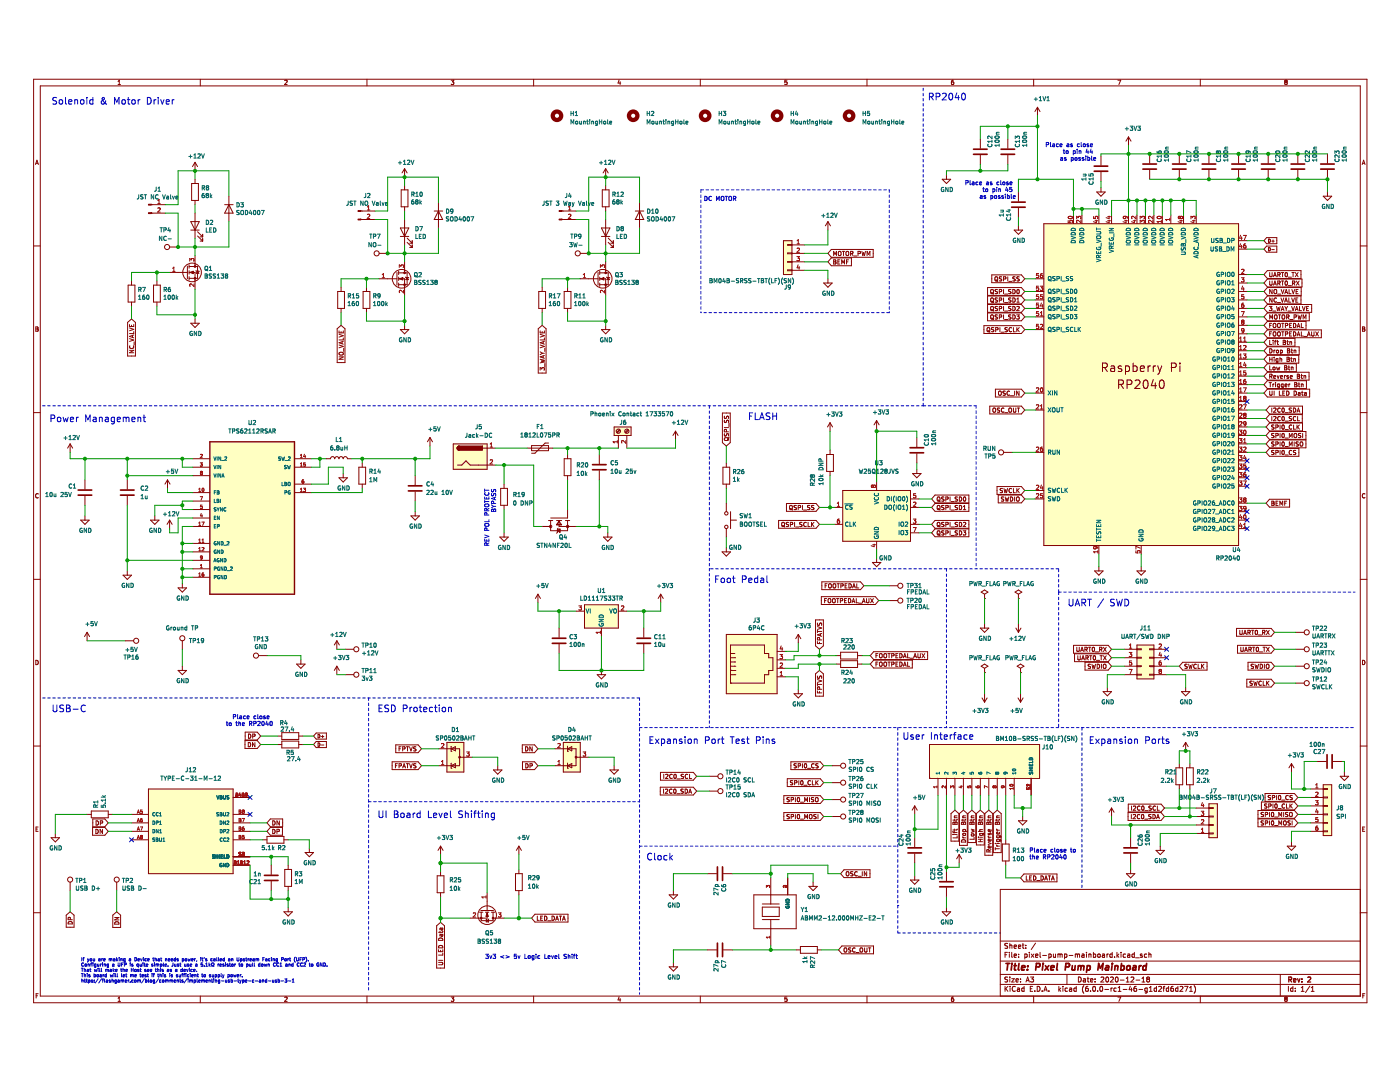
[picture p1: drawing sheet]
<svg xmlns="http://www.w3.org/2000/svg" width="279mm" height="216mm" viewBox="0 0 279 216" stroke-linecap="round" stroke-linejoin="round" font-family="sans-serif">
<path d="M.1 9.2h279.3v206.7h-279.3z" fill-rule="evenodd" fill="#fff" stroke="#fff" stroke-width=".2"/>
<g fill="none" stroke="#840000" stroke-width=".2">
<path d="M6.7 15.8h266.1v184.3h-266.1zM8 17.1h263.5v181.7h-263.5zM23.6 16.9h.4M23.6 16.3l.2-.3v.9M40 15.8v1.3M56.8 16.1l.3-.1 .2 .3-.5 .6h.5M73.2 15.8v1.3M90 16h.6l-.3 .3 .2 .1v.4h-.5M106.5 15.8v1.3M123.6 16l-.3 .6h.6M123.8 16.3v.6M139.8 15.8v1.3"/>
<path d="M157.1 16h-.5v.4h.4l.1 .4h-.5M173 15.8v1.3M190.3 16l-.4 .2v.5l.1 .2 .3-.1v-.4l-.3-.1-.1 .2M206.3 15.8v1.3M223.1 16h.6l-.4 .9M239.5 15.8v1.3M256.6 16.4l-.2 .1 .2 .4 .3-.2-.2-.3M256.6 16.4l-.2-.2 .2-.2 .3 .2-.2 .2M256.6 16.4h.1M7.1 32.8l.3-.8 .3 .8M7.2 32.6h.4M45.7 39.2v5"/>
<path d="M80.1 37.9h1.3v3.4h-1.3zM80.7 37v.9M218.9 38.3h1.7l-.9 .9zM219.7 31.1v1.9M219.7 34.3v1.9M219.7 37.5v.8M225.2 27.3l-.5 .9M225.2 27.3v1.7M225.2 27.3l.5 .9M229.4 30.7v1.9M229.4 33.9v1.9M235.4 30.7v1.9"/>
<path d="M235.4 33.9v1.9M241.3 30.7v1.9M241.3 33.9v1.9M247.2 30.7v1.9M247.2 33.9v1.9M253.1 30.7v1.9M253.1 33.9v1.9M259 30.7v1.9M259 33.9v1.9M264.1 39.2h1.7l-.9 .8zM264.9 30.7v1.9M264.9 33.9v1.9"/>
<path d="M264.9 38.3v.9M271.9 32.8l.2-.8 .3 .8M271.9 32.6h.4M6.7 49.1h1.3M44.8 40.8h1.7M45.7 40.8l.8 1.7h-1.7zM67.4 58.2h1.3v3.3h-1.3zM68.1 57.3v.9M72 43.8h2.8M72 42.1h2.8M72.5 58.2h1.3v3.3h-1.3zM73.1 57.3v.9"/>
<path d="M75.7 55.6h3.5M75.7 50.6h1.7M79.2 54.4v2.5M79.6 55.6h1.1v3.4M79.6 54.1v.7M79.6 55.3v.7M79.6 56.5v.6M79.6 54.4h1.6v2.4h-1.6M79.9 47.2h1.7M79.9 45.5h1.7l-.9 1.7zM80.7 41.3v.8M80.7 43.8v5.1"/>
<path d="M80.7 52.2v2.2M80.9 55.3l.7 .2M81.2 55.4l.3 .4h-.5zM81.2 48.4l1.1 1M81.2 47.5l1.1 1M81.8 49.4h.5M81.8 48.5h.5M82.3 48v.5M82.3 48.9v.5M107.5 58.2h1.4v3.3h-1.4zM108.2 57.3v.9M112.6 58.2h1.3v3.3h-1.3z"/>
<path d="M113.3 57.3v.9M156.4 48h1.6v6.8h-1.6zM158 48.8h-.8v.2h.8M158 50.5h-.8v.1h.8M158 52.2h-.8v.1h.8M158 53.9h-.8v.1h.8M158 50.6h2.6M158 48.9h2.6M158 52.2h2.6M158 53.9h2.6M164.4 56.5h1.7l-.9 .8zM165.2 44.2l-.5 .9"/>
<path d="M165.2 44.2v1.7M165.2 55.6v.9M165.2 44.2l.5 .9M271.5 49.1h1.3M7.1 65.6h.3M7.4 65.6l.2 .1M7.4 65.6l.2-.3-.5-.1v.9h.5v-.4M7.6 65.7h.1M68.1 61.5v.9M73.1 61.5v.9M79.9 65.8h1.7l-.9 .8zM80.7 64.9v.9"/>
<path d="M108.2 61.5v.9M113.3 61.5v.9M120 65.8h1.7l-.8 .8zM120.9 64.9v.9M271.9 65.2l.5 .2-.2 .2 .2 .3-.2 .2h-.3zM271.9 65.6h.3M6.7 82.3h1.3M7.6 98.6a.38 .38 0 0 0-.5 .3 .38 .38 0 0 0 .5 .4M65.1 91.5h.9a.42 .42 0 0 1 .4-.4 .42 .42 0 0 1 .4 .4 .42 .42 0 0 1 .4-.4 .42 .42 0 0 1 .4 .4 .42 .42 0 0 1 .5-.4 .42 .42 0 0 1 .4 .4 .42 .42 0 0 1 .4-.4 .42 .42 0 0 1 .4 .4h.9M67.6 95.3h1.7l-.8 .9zM68.5 94.5v.8M71.6 93.2h1.4v3.4h-1.4z"/>
<path d="M72.3 92.4v.8M72.3 96.6v.8M82.9 94.9v1.9M82.9 98.1v1.9M85.8 87.3l-.5 .9M85.8 87.3v1.7M85.8 87.3l.5 .9M90.5 88.6h6.7v5h-6.7zM91.3 92.8h.8l.9-.8 .8 .8h5.1M91.6 89a.42 .42 0 0 0-.4 .4 .42 .42 0 0 0 .4 .4M96.4 89.4h2.5M105.2 89.4h5.1"/>
<path d="M106.1 88.9h3.4v1h-3.4zM109.5 88.4h-.7l-2 2h-.7M119.6 90.7v1.8M119.6 93.9v1.9M122.6 85.2h3.3v1.7h-3.3zM123.4 86.9v2.5M123.6 85.7l-.5 .6M123.7 85.8l-.5 .6M125.1 86.9v2.5M125.3 85.7l-.5 .6M125.4 85.8l-.5 .6M134.8 86l-.5 .9"/>
<path d="M134.8 86v1.7M134.8 86l.5 .9M271.5 82.3h1.3M272.4 98.6a.38 .38 0 0 0-.5 .3 .38 .38 0 0 0 .5 .4M6.7 115.6h1.3M82 102.9h1.7l-.8 .9zM82.9 102.1v.8M120.5 107.2h1.6l-.8 .8zM121.3 106.3v.9M131.9 118.6l-.6 .8M131.9 118.6v1.7M131.9 118.6l.5 .8"/>
<path d="M174.1 112.2h1.7l-.9 .9zM174.9 111.4v.8M177.5 119.8h1.7M177.5 116.9h1.7M195.8 118.1l.7-.4 .7 .4-.7 .5zM196.5 119.4h.1M196.5 118.6v.8M202.6 118.1l.6-.4 .7 .4-.7 .5zM203.2 119.4h.1M203.2 118.6v.8M218.5 113.9h1.6l-.8 .9zM219.3 113.1v.8"/>
<path d="M226.9 113.9h1.7l-.8 .9zM227.8 113.1v.8M271.5 115.6h1.3M7.1 131.8a.44 .44 0 0 1 .5 .4 .44 .44 0 0 1-.5 .4zM128.5 125.3v1.9M128.5 128.5v1.9M145 126.6h10.1v11.8h-10.1zM145.8 130.4h.1M145.8 136.3h.1M145.8 128.7h6.8v1.7h.8v.8h.8v2.6h-.8v.8h-.8v1.7h-6.8zM145.8 131.2h.8M145.8 132.9h.8"/>
<path d="M145.8 134.6h.8M145.8 133.8h.8M145.8 132.1h.8M145.8 130.4h.8M146.6 134.6h.1M146.6 133.8h.1M146.6 132.9h.1M146.6 132.1h.1M146.6 131.2h.1M155.1 135h1.7M155.1 133.4h1.7M155.1 131.7h1.7"/>
<path d="M155.1 130h1.7M158.5 138.4h1.7l-.9 .9zM159.3 126.6v1.7M159.3 137.6v.8M159.3 126.6l-.5 .8M159.3 126.6l.5 .8M166.9 132.5h.9M166.9 130.8h.9M167.8 130.1h3.3v1.4h-3.3zM167.8 131.8h3.3v1.4h-3.3zM171.1 132.5h.9M171.1 130.8h.9"/>
<path d="M195.6 125.3h1.7l-.8 .9zM195.8 132.9l.7-.4 .7 .4-.7 .5zM196 139.3l.5 .8M196.5 134.2h.1M196.5 124.5v.8M196.5 133.4v.8M196.5 138.4v1.7M197 139.3l-.5 .8M202.7 125.3l.5 .9M203 132.9l.7-.4 .6 .4-.6 .5zM203.2 139.3l.5 .8M203.2 124.5v1.7"/>
<path d="M203.7 134.2h.1M203.7 133.4v.8M203.7 138.4v1.7M203.8 125.3l-.6 .9M204.2 139.3l-.5 .8M220.1 138h1.7l-.8 .8zM221 137.2v.8M224.4 129.6h2.5M224.4 131.2h2.5M224.4 132.9h2.5M224.4 134.6h2.5M226.9 128.7h3.4v6.8h-3.4z"/>
<path d="M226.9 129.5h.9v.1h-.9M226.9 131.2h.9v.1h-.9M226.9 132.8h.9v.2h-.9M226.9 134.5h.9v.2h-.9M230.3 134.5h-.9v.2h.9M230.3 132.8h-.9v.2h.9M230.3 131.2h-.9v.1h.9M230.3 129.5h-.9v.1h.9M230.3 129.6h2.5M230.3 131.2h2.5M230.3 132.9h2.5M230.3 134.6h2.5"/>
<path d="M235.8 138h1.7l-.9 .8zM236.6 137.2v.8M258.6 129.6h1.7M258.6 132.9h1.7M258.6 126.2h1.7M258.6 136.3h1.7M271.9 131.8a.44 .44 0 0 1 .5 .4 .44 .44 0 0 1-.5 .4zM6.7 148.9h1.3M141.6 157.9h1.7M141.6 154.9h1.7M185.5 148.6h22v6.7h-22zM187.2 155.3v3.4"/>
<path d="M188.9 155.3v3.4M190.6 155.3v3.4M192.3 155.3v3.4M194 155.3v3.4M195.6 155.3v3.4M197.3 155.3v3.4M199 155.3v3.4M200.7 155.3v3.4M202.4 155.3v3.4M205.8 155.3v3.4M236.8 153.2h1.3v3.4h-1.3zM237.5 152.4v.8"/>
<path d="M237.5 156.6v.8M257.7 152.4l-.5 .8M257.7 152.4v1.7M257.7 152.4l.6 .8M261.5 157.4h2.6M261.5 159.1h2.6M262.8 151.9h1.9M264.1 157.3h.8v.2h-.8M264.1 159h.8v.2h-.8M264.1 156.6h1.7v10.1h-1.7zM266 151.9h1.9M267.5 154.9h1.6l-.8 .8z"/>
<path d="M268.3 154.1v.8M271.5 148.9h1.3M7.2 165.4h.3M7.6 165h-.4v.9h.4M133.5 178.6h1.7l-.8 .8zM134.4 177.7v.9M141.2 174.3h1.8M144.4 174.3h1.8M150.4 178.6h8.5v6.7h-8.5zM153.8 175.2v5.2M157.2 175.2v3.4M161.4 176.9h1.7l-.8 .8z"/>
<path d="M162.3 176v.9M181.7 175.6h1.7l-.9 .8zM182.5 174.8v.8M200 168.4h1.4v3.4h-1.4zM200.7 167.6v.8M200.7 171.8v.8M203.2 163.8h1.7l-.8 .8zM204.1 162.9v.9M238.7 166.3h2.6M238.7 164.6h2.6M238.7 162.9h2.6M238.7 161.2h2.6"/>
<path d="M241.3 160.4h1.7v6.8h-1.7zM241.3 161.2h.8v.1h-.8M241.3 162.8h.8v.2h-.8M241.3 164.5h.8v.2h-.8M241.3 166.2h.8v.2h-.8M256.9 168.8h1.7l-.9 .9zM257.7 168v.8M261.5 165.9h2.6M261.5 160.8h2.6M261.5 162.5h2.6M261.5 164.2h2.6M264.1 160.7h.8v.2h-.8"/>
<path d="M264.1 162.4h.8v.2h-.8M264.1 164.1h.8v.2h-.8M264.1 165.8h.8v.2h-.8M271.5 177.5h-71.9v21.3M272 165.4h.2M272.4 165h-.4v.9h.4M6.7 182.1h1.3M7.2 198.7h.3M7.6 198.3h-.4v.8M23.6 199.2l.2-.3v.9M23.6 199.8h.4M40 198.8v1.3"/>
<path d="M56.8 199l.3-.1 .2 .3-.5 .6h.5M73.2 198.8v1.3M90 198.9h.6l-.3 .4 .2 .1v.3h-.5M106.5 198.8v1.3M123.6 198.9l-.3 .6h.6M123.8 199.2v.6M139.8 198.8v1.3M152.1 183.5h3.4M152.1 181h3.4v1.9h-3.4zM152.1 180.4h3.4M153.8 183.5v5.2M157.1 198.9h-.5v.5l.4-.1 .1 .4h-.5"/>
<path d="M173 198.8v1.3M188 181.9h1.7l-.8 .9zM188.9 181.1v.8M190.3 198.9l-.4 .3v.4l.1 .2 .3-.1v-.4h-.3l-.1 .1M199.6 196.4h71.9M199.6 194.4h71.9M199.6 191.8h71.9M199.6 187.8h71.9M200.6 196.8v1M200.6 190.5h.3M200.7 197.2l.4 .6M201.1 190h-.5v1"/>
<path d="M201.1 195h-.5a.42 .42 0 0 0 .5 .6l-.1 .3h-.5M201.1 188.3h-.5a.42 .42 0 0 0 .5 .6l-.1 .3h-.5M201.1 196.8l-.5 .6M201.4 190v.1M201.4 190.4v.6M201.5 188.2v1M201.5 195h.1M201.5 195.3v.6M201.5 188.7l.4-.1 .1 .6M201.6 196.8v.1M201.6 197.1v.7M201.9 195.3h.5l-.5 .6h.5"/>
<path d="M201.9 190v.9l.2 .1M202.4 188.9l.5-.1-.1-.2h-.3l-.1 .1v.5h.4M202.4 190.7l.5-.1-.1-.2h-.3l-.1 .1v.5h.4M202.6 196.9a.44 .44 0 0 0-.6 .4 .44 .44 0 0 0 .6 .4M202.8 195.6l.4-.1v-.2h-.3l-.1 .1v.5h.4M203.1 197.2h.3l.1 .6M203.2 188.9l.5-.1v-.2h-.3l-.2 .1 .1 .5h.4M203.3 190.4v.1M203.3 190.9v.1M203.5 197.4l-.5 .2 .1 .2h.4M203.7 195.3v.1M203.7 195.9h.1"/>
<path d="M204 188.6h.4M204.1 188.2v.9l.3 .1M204.4 197.2l-.3-.1-.2 .2 .1 .5h.4M204.4 196.8v1M204.5 190.4h.3l.2 .2-.1 .4h-.4M204.5 190.4v1M204.7 189.1v.1M204.7 188.6v.1M204.8 195.9l.3-.9 .3 .9M204.9 195.7h.4M205.4 190v.1M205.4 190.4v.6"/>
<path d="M205.6 197.3h.3M205.7 195h.6l-.4 .3 .3 .1v.5h-.5M205.8 190.4l.5 .6M206.1 196.8h-.5v1h.5M206.3 198.8v1.3M206.3 190.4l-.5 .6M206.5 197.7v.1M206.7 190.7l.4-.1v-.2h-.3l-.1 .1v.5h.4M206.7 188.2l-.9 1.3M207 196.8a.5 .5 0 0 1 .6 .5 .5 .5 0 0 1-.6 .5zM207.6 190v.9l.1 .1M208 197.7v.1"/>
<path d="M208.1 190.6h.7M208.3 197.8l.4-1 .3 1M208.4 197.5h.5M209.3 190.4h.3l.2 .2-.1 .4h-.4M209.3 197.7v.1M209.3 190.4v1M210.2 190.4l.1 .6 .4-.1M210.7 190.4v.6M211.1 190.5l.3-.1 .2 .1M211.1 190.4v.6M211.3 196.8v1M211.4 197.4l.3 .4"/>
<path d="M211.6 190.5l.1-.1h.2l.1 .6M211.6 190.5v.5M211.7 197.1l-.4 .4M212.1 196.8v.1M212.1 197.1v.7M212.5 190.4h.2l.2 .2-.1 .4h-.3M212.5 190.4v1M212.9 194.4v2M213 197.2l-.3-.1-.1 .2v.5h.4M213.4 190.6h.7M213.5 197.2h.3l.1 .6M213.9 197.4l-.5 .2 .2 .2h.3"/>
<path d="M214.6 190.5l.3-.1 .1 .1M214.6 190.4v.6M214.8 197.2l-.3-.1-.2 .2 .1 .5h.4M214.8 196.8v1M215 190.5l.2-.1h.2l.1 .6M215 190.5v.5M215.2 195a.5 .5 0 0 1 .6 .5 .5 .5 0 0 1-.6 .4zM215.9 190.4h.4l.1 .6M216.2 195.3h.4v.6M216.3 196.7a1.14 1.14 0 0 0 0 1.5M216.4 190.6l-.5 .2 .1 .2h.4M216.6 195.5l-.4 .2 .1 .2h.3"/>
<path d="M216.8 190v.1M216.8 190.4v.6M217 195.3h.4M217.1 195v.8l.3 .1M217.1 196.8l-.4 .3-.1 .5 .2 .2 .4-.1-.1-.5h-.3l-.2 .2M217.3 190.5l.4-.1v.6M217.3 190.4v.6M217.6 195.6l.5-.1v-.2h-.3l-.2 .1 .1 .5h.4M217.6 197.7v.1M218.2 196.9l.1-.1a.48 .48 0 0 1 .4 .5 .48 .48 0 0 1-.5 .5l-.1-.4zM218.2 190.4h.3l.2 .2-.1 .4h-.4M218.2 190v1"/>
<path d="M218.5 195.9h.1M218.5 195.3v.1M219.1 197.7v.1M219.1 190.5h.4v.5l-.4-.1zM219.6 196.9l.1-.1a.48 .48 0 0 1 .4 .5 .48 .48 0 0 1-.5 .5l-.1-.4zM219.7 195h.4l.2 .2-.6 .7h.6M220 190.4h.4v.6M220.4 190.6l-.4 .2 .1 .2h.3M220.5 197.4h.7M220.8 195h.1a.48 .48 0 0 1 .4 .5 .48 .48 0 0 1-.5 .4l-.1-.3zM220.9 190.4v.6M221.2 190.4l-.3 .2"/>
<path d="M221.6 195h.4l.2 .2-.6 .7h.6M221.7 197.1v.7M222 190.4h-.3l-.2 .2 .1 .4h.4M222 190v1M222 197.1l-.3 .2M222.4 190.9v.1M222.7 195h.1a.48 .48 0 0 1 .4 .5 .48 .48 0 0 1-.5 .4l-.1-.3zM222.8 197.2l-.3-.1-.2 .2 .1 .5h.4M222.9 190v1M223 190.6l.3 .4M223.1 198.9h.6l-.4 .9M223.2 197.8h.5"/>
<path d="M223.2 197.1l.2-.3v1M223.3 190.4l-.4 .3M223.6 195.6h.7M223.7 190v.1M223.7 190.4v.6M224.1 197.4h.8M224.6 190.4h-.3l-.2 .2 .1 .4h.4M224.8 195.9h.5M224.8 195.2l.3-.2v.9M225.1 190.4h.3l.1 .6M225.5 190.6l-.5 .2 .1 .2h.4M225.6 196.8l-.3 .7h.7"/>
<path d="M225.7 195h.4l.2 .2-.6 .7h.6M225.8 197.1v.7M226.4 190.4h-.3l-.2 .2 .1 .4h.4M226.4 190v1M226.6 191.1h.8M226.7 195.6h.8M226.8 196.8l-.5 .3v.5l.2 .2 .3-.1v-.5h-.3l-.2 .2M227.3 197.4h.7M227.9 195.9h.6M227.9 195.2l.3-.2v.9M227.9 190.4h-.2l-.1 .1 .3 .2v.3h-.3M228.9 190.4h-.3l-.2 .2 .1 .4h.4"/>
<path d="M228.9 197.2l-.2-.1-.2 .2 .1 .5h.3M228.9 197.1v.9l-.1 .1h-.3M229 195.4l-.1-.2 .1-.2 .4 .1-.2 .3M229 195.4l-.1 .2 .1 .3 .4-.1-.2-.4M229 195.4h.2M229.3 190.5l.4-.1v.6M229.3 190v1M229.4 197.8h.5M229.4 197.1l.3-.3v1M230.8 197.2l-.3-.1-.2 .2 .1 .5h.4M230.8 196.8v1M231.2 196.9l.4-.1 .2 .3-.6 .7h.6"/>
<path d="M232.1 197.1h.4M232.5 196.8l-.3 .2v.8M233.2 197.2l-.3-.1-.2 .2 .1 .5h.4M233.2 196.8v1M234.1 196.8l-.4 .3v.5l.1 .2 .4-.1-.1-.5h-.3l-.1 .2M235.1 197.2l-.3-.1-.2 .2 .1 .5h.4M235.1 196.8v1M235.5 196.9l.4-.1 .2 .3-.6 .7h.6M236.4 196.8h.7l-.5 1M237.4 197.8h.6M237.4 197.1l.3-.3v1M238.3 196.7a1.14 1.14 0 0 1 0 1.5"/>
<path d="M239.5 198.8v1.3M255.5 194.4v4.4M256.6 199.3l-.2-.1 .2-.3 .3 .2-.2 .2M256.6 199.3l-.2 .2 .2 .3 .3-.2-.2-.3M256.6 199.3h.1M257.1 196.8v1M258 197.2l-.3-.1-.1 .2v.5h.4M258 196.8v1M258.5 197.7v.1M258.5 197.2v.1M259.7 197.8h.6M259.7 197.1l.3-.3v1"/>
<path d="M261.4 196.8l-.9 1.3M261.7 197.8h.6M261.7 197.1l.3-.3v1M271.5 182.1h1.3M272 198.7h.3M272.4 198.3h-.4v.8"/>
<circle cx="75.2" cy="50.6" r=".51"/>
<circle cx="80.2" cy="55.6" r="1.86"/>
<circle cx="123.4" cy="86" r=".42"/>
<circle cx="125.1" cy="86" r=".42"/>
<circle cx="179.7" cy="116.9" r=".51"/>
<circle cx="179.7" cy="119.8" r=".51"/>
<circle cx="260.8" cy="129.6" r=".51"/>
<circle cx="260.8" cy="126.2" r=".51"/>
<circle cx="260.8" cy="136.3" r=".51"/>
<circle cx="260.8" cy="132.9" r=".51"/>
<circle cx="143.8" cy="154.9" r=".51"/>
<circle cx="143.8" cy="157.9" r=".51"/>
</g>
<path d="M257.2 195.5l.5-.1v-.4h-.5v.9M257.4 195.5l.4 .4M258.2 195.6l.4-.1v-.2h-.3l-.1 .1v.5h.4M259 195.3l.2 .6 .2-.6M259.9 195.9h.1M259.8 195.9h.1M259.8 195.3v.1M261 195h.4l.2 .2-.6 .7h.6" fill="none" stroke="#840000" stroke-width=".26"/>
<g fill="none" stroke="#840000" stroke-width=".35">
<path d="M200.8 192.2h.7M201.1 192.2l-.1 1.4M201.9 192.7l-.1 .9M202 192.2v.2M202.4 192.7h.5M202.6 192.2l-.1 1.2 .3 .2M203.4 192.2l-.2 1.2 .2 .2M203.9 193.1l.6-.1v-.3h-.4l-.2 .2v.6h.5M205 193.4v.2M205.1 192.7v.2M206.8 192.9h.6l.2-.2-.1-.3-.7-.2-.1 1.4M208.1 192.7l-.1 .9"/>
<path d="M208.2 192.2v.2M208.6 192.7l.6 .9M209.3 192.7l-.8 .9M209.7 193.1l.7-.1-.1-.3h-.3l-.3 .2v.6h.5M211 192.2l-.1 1.2 .2 .2M212.7 192.9h.6l.1-.2v-.3l-.7-.2-.1 1.4M214 192.7v.8l.3 .1 .2-.2M214.6 192.7l-.1 .9M215.2 192.8l.4-.1 .2 .2M215.2 192.7l-.1 .9M215.8 192.9l.2-.2h.3l-.1 .9M215.8 192.9l-.1 .7"/>
<path d="M217 192.7h.4l.2 .2-.2 .6h-.5M217 192.7l-.2 1.3M219.1 193.6l.2-1.4 .3 1 .6-1-.2 1.4M220.7 192.7h.5v.9M221.3 193l-.6 .1-.1 .3 .1 .2 .5-.1M221.9 192.7l-.1 .9M222 192.2v.2M222.6 192.8l.2-.1h.3l-.1 .9M222.6 192.7l-.1 .9M223.8 192.7h.5v.6l-.3 .3-.3-.1M223.8 192.2l-.1 1.4M225 192.8l.2-.1 .3 .1v.5l-.1 .2-.3 .1-.2-.2z"/>
<path d="M226.2 192.7h.5l-.1 .9M226.7 193l-.4 .1-.3 .2 .2 .3 .4-.1M227.4 192.7l-.1 .9M227.8 192.7l-.4 .2M228.8 192.7h-.5l-.2 .6 .2 .3 .4-.1M228.8 192.2l-.1 1.4"/>
</g>
<g fill="none" stroke="#006464" stroke-width=".2">
<path d="M73 38.6v.7l-.3 .1M73.4 38.7l.3-.1 .1 .2-.5 .6h.5M82.2 38.8l.4-.1v-.3l-.4-.1v.9M82.4 38.8l.3 .4M82.5 39.9l-.3 .2-.1 .5 .2 .1 .3-.1-.1-.4h-.2l-.2 .2M83 38.6l.2-.3v.9M83 39.2h.5M83.8 39.9v.8M83.9 38.4l.1-.1a.41 .41 0 0 1 .3 .5 .41 .41 0 0 1-.4 .3l-.1-.2zM84.2 39.1h.1M143.5 22.6h.5M143.5 22.2v.9"/>
<path d="M143.5 24.7v-.8l.3 .6 .3-.6v.8M144 22.2v.9M144.3 22.2h.5l-.2 .3 .2 .1v.4h-.4M144.3 23h.1M144.5 24.3h.3v.4h-.3zM145.2 24.2l.1 .5h.3M145.6 24.2v.5M146 24.3l.3-.1 .1 .5M146 24.2v.5M146.7 24.2h.3M146.8 23.9v.7l.2 .1M147.3 23.9v.1"/>
<path d="M147.3 24.2v.5M147.7 24.2v.5M147.7 24.2h.3v.5M147.7 24.2v.1M148.8 24.2h-.3l-.1 .1 .1 .4h.3M148.8 24.2v.7l-.2 .1h-.2M149.2 24.3h.5M149.2 23.9v.8M149.7 23.9v.8M150.1 24.3h.3v.4h-.3zM150.8 23.9v.7l.2 .1M151.2 24.5l.4-.1v-.2l-.4 .1 .1 .4h.3"/>
<path d="M157.9 22.6h.5M157.9 22.2v.9M157.9 24.7v-.8l.3 .6 .2-.6v.8M158.4 22.2v.9M158.8 24.3h.4v.4h-.4zM158.9 22.2l-.2 .6h.5M159.1 22.5v.6M159.6 24.2v.5h.4M160 24.2v.5M160.4 24.3l.3-.1v.5M160.4 24.2v.5M161 24.2h.3"/>
<path d="M161.1 23.9v.7l.2 .1M161.6 23.9v.1M161.6 24.2v.5M162 24.3l.3-.1 .1 .5M162 24.2v.5M163.1 24.2h-.2l-.2 .1 .1 .4h.3M163.1 24.2v.7l-.1 .1h-.2M163.6 24.3h.4M163.6 23.9v.8M164 23.9v.8M164.4 24.3h.4v.4h-.4zM165.2 23.9v.7l.1 .1"/>
<path d="M165.6 24.5l.4-.1v-.2l-.4 .1v.4h.4M172.2 22.2v.9M172.2 24.7v-.8l.3 .6 .3-.6v.8M172.2 22.6h.5M172.7 22.2v.9M173.2 24.3h.4l-.1 .4h-.3zM173.2 24.2v.1M173.5 22.2h-.4v.4h.4v.4h-.4M174 24.2v.5h.3M174.3 24.2v.5M174.7 24.3l.4-.1v.5M174.7 24.2v.5"/>
<path d="M175.4 24.2h.3M175.5 23.9v.7l.2 .1M176 23.9v.1M176 24.2v.5M176.4 24.3l.3-.1v.5M176.4 24.2v.5M177.2 24.3v.4h.3M177.2 24.2v.1M177.2 24.2h.3M177.5 24.2v.7l-.1 .1h-.2M177.9 23.9v.8M177.9 24.3h.5"/>
<path d="M178.4 23.9v.8M178.8 24.2h.2l.2 .1-.2 .4-.2-.1zM178.8 24.2v.1M179.6 23.9v.7l.1 .1M180 24.5l.4-.1-.1-.2-.3 .1v.4h.3M216.2 34.8h.5M216.6 34.8l.1 .3h-.5M216.7 35.7h-.8l.2 .3M216.7 35.5v.5M217.3 34.7v.4h.4v-.4h.4v.4M217.4 36.3a.37 .37 0 0 0 .3 .5 .37 .37 0 0 0 .4-.5M218.2 35.5v.4"/>
<path d="M218.2 35.7h-.9l.3 .2M219.2 40a.38 .38 0 0 0-.5 .4 .38 .38 0 0 0 .5 .3v-.3h-.2M220 39.9v.9l-.4-.9v.9M220.5 39.9a.43 .43 0 0 1 .4 .4 .43 .43 0 0 1-.4 .5zM224.6 25.7h.6M224.9 25.4v.6M225.5 25.2h.6l-.3 .3 .2 .1v.3h-.5M226.3 25.2l.3 .8 .3-.8M227.1 25.2h.5l-.3 .3 .2 .1v.3h-.4M230.9 30.2l.2 .4h.6M231 31.7a.37 .37 0 0 0 .3 .6 .37 .37 0 0 0 .4-.6M231.3 30.5l-.1-.2 .2-.2 .3 .1v.3"/>
<path d="M231.3 30.5v.1M231.3 30.6h.1M231.7 30.5v.1M231.8 31.2h-.9l.3 .2M231.8 30.9v.5M232.4 31a.41 .41 0 0 1 .5-.2 .41 .41 0 0 1 .3 .5 .41 .41 0 0 1-.5 .1 .41 .41 0 0 1-.3-.4zM232.4 30.2a.41 .41 0 0 1 .5-.2 .41 .41 0 0 1 .3 .4 .41 .41 0 0 1-.5 .2 .41 .41 0 0 1-.3-.4zM232.6 29.7h.6M233.2 31.9h-.8l.2 .3M233.2 29.4h-.5v.3M233.2 31.7v.5M236.9 31.7a.37 .37 0 0 0 .4 .6 .37 .37 0 0 0 .3-.6"/>
<path d="M237.7 31.2h-.9l.3 .2M237.7 30.9v.5M237.7 30.4l-.9-.3v.5M238.3 31a.41 .41 0 0 1 .5-.2 .41 .41 0 0 1 .3 .5 .41 .41 0 0 1-.5 .1 .41 .41 0 0 1-.3-.4zM238.4 30.2a.41 .41 0 0 1 .4-.2 .41 .41 0 0 1 .3 .4 .41 .41 0 0 1-.5 .2 .41 .41 0 0 1-.3-.4zM238.6 29.7h.5M239.1 31.9h-.8l.2 .3M239.1 29.4h-.5v.3M239.1 31.7v.5M242.8 31.7a.37 .37 0 0 0 .4 .6 .37 .37 0 0 0 .3-.6M242.9 30.1h.1M242.9 30.6h.1"/>
<path d="M242.9 30.1l-.2 .2 .2 .3M242.9 30.1l.2 .2M243.1 30.3l.2-.2 .3 .2-.2 .3-.3-.2M243.1 30.4l-.2 .2M243.1 30.3v.1M243.6 30.9v.5M243.6 31.2h-.9l.3 .2M244.2 31a.41 .41 0 0 1 .5-.2 .41 .41 0 0 1 .3 .5 .41 .41 0 0 1-.5 .1 .41 .41 0 0 1-.3-.4zM244.3 30.2a.41 .41 0 0 1 .4-.2 .41 .41 0 0 1 .3 .4 .41 .41 0 0 1-.5 .2 .41 .41 0 0 1-.3-.4zM244.5 29.7h.5M244.9 30.2h.1M245 31.9h-.8l.2 .3"/>
<path d="M245 29.4h-.5v.3M245 31.7v.5M248.7 31.7a.37 .37 0 0 0 .4 .6 .37 .37 0 0 0 .3-.6M249 30.1l.2 .2-.1 .2-.4 .1v-.3l.1-.2 .5 .1 .2 .3M249.5 31.2h-.8l.2 .2M249.5 30.9v.5M250.1 31a.41 .41 0 0 1 .5-.2 .41 .41 0 0 1 .3 .5 .41 .41 0 0 1-.5 .1 .41 .41 0 0 1-.3-.4zM250.2 30.2a.41 .41 0 0 1 .4-.2 .41 .41 0 0 1 .3 .4 .5 .5 0 0 1-.8-.1zM250.2 30.2h-.1M250.4 29.7h.5M250.9 31.9h-.8l.2 .3M250.9 29.4h-.5l.1 .3"/>
<path d="M250.9 31.7v.5M254.7 31.7a.37 .37 0 0 0 .3 .6 .37 .37 0 0 0 .3-.6M254.7 30.2a.41 .41 0 0 1 .4-.1 .41 .41 0 0 1 .3 .4 .41 .41 0 0 1-.5 .2 .41 .41 0 0 1-.3-.5zM255.4 30.9v.5l-.6-.5-.2 .2 .1 .3M256.1 31a.41 .41 0 0 1 .4-.2 .41 .41 0 0 1 .3 .5 .41 .41 0 0 1-.5 .1 .41 .41 0 0 1-.2-.4zM256.1 30.2a.41 .41 0 0 1 .5-.2 .41 .41 0 0 1 .2 .4 .41 .41 0 0 1-.5 .2 .41 .41 0 0 1-.2-.4zM256.3 29.7h.6M256.8 30.2h.1M256.9 31.9h-.9l.3 .3M256.9 29.4h-.6l.1 .3M256.9 31.7v.5M260.6 31.7a.37 .37 0 0 0 .3 .6 .37 .37 0 0 0 .4-.6"/>
<path d="M261.3 30.1v.5l-.6-.5-.2 .2 .1 .3M261.3 30.9v.5l-.6-.5-.2 .2 .1 .3M262 31a.41 .41 0 0 1 .4-.2 .41 .41 0 0 1 .3 .5 .41 .41 0 0 1-.4 .1 .41 .41 0 0 1-.3-.4zM262 30.2a.41 .41 0 0 1 .5-.2 .41 .41 0 0 1 .2 .4 .5 .5 0 0 1-.8-.1zM262 30.2h.1M262.2 29.7h.6M262.8 31.9h-.9l.3 .3M262.8 31.7v.5M262.8 29.4h-.6l.1 .3M266.4 30.6v-.5l.3 .3 .1-.2h.4v.4M266.5 31.7a.37 .37 0 0 0 .3 .6 .37 .37 0 0 0 .4-.6M267.2 30.9v.5l-.6-.5-.2 .2 .1 .3"/>
<path d="M267.9 31a.41 .41 0 0 1 .5-.2 .41 .41 0 0 1 .2 .5 .41 .41 0 0 1-.4 .1 .41 .41 0 0 1-.3-.4zM267.9 30.2a.41 .41 0 0 1 .5-.2 .41 .41 0 0 1 .2 .4 .41 .41 0 0 1-.4 .2 .41 .41 0 0 1-.3-.4zM268.1 29.7h.6M268.6 30.2h.1M268.7 31.9h-.9l.3 .3M268.7 29.4h-.5v.3M268.7 31.7v.5M47.3 40.4a.43 .43 0 0 1 .5 .5 .43 .43 0 0 1-.5 .4zM47.7 42l-.4 .1a.35 .35 0 0 0 .4 .4l-.1 .3h-.4M48 40.4h.6l-.3 .4h.2v.4h-.5M48.1 42.1l.2-.1 .3 .1-.1 .7-.4-.1zM49 42a.43 .43 0 0 1 .5 .4 .43 .43 0 0 1-.5 .4z"/>
<path d="M50 41.9l-.2 .6h.5M50.2 42.3v.5M50.7 42.1l.1-.1a.41 .41 0 0 1 .3 .4 .41 .41 0 0 1-.4 .4l-.1-.3zM51.5 42.1l.1-.1a.41 .41 0 0 1 .3 .4 .41 .41 0 0 1-.4 .4l-.1-.3zM52.2 42h.5l-.3 .8M69.5 40.1v.7l-.3 .2M69.5 59.1l.4-.1v-.3l-.4-.1v.9M69.7 59.1l.3 .4M70.3 59.5h.5M70.3 58.9l.3-.3v.9M70.3 40.2h-.4a.35 .35 0 0 0 .4 .4v.3h-.4M70.6 40.1h.5"/>
<path d="M70.8 40.1v.9M71.6 58.6h-.4l-.1 .4h.4l.1 .4h-.5M72.5 40.1v.9l-.5-.9v.9M72.9 40.2l.1-.1 .4 .1-.1 .7-.4-.1zM73.8 46.7h.4M74 46.7v.9M74.1 48.4v.9l-.5-.9v.9M74.3 40.1l.3 .9 .2-.9M74.5 48.5l.2-.1 .3 .1-.1 .7-.4-.1zM74.5 47.2l.4-.1 .1-.3-.5-.1v.9M74.6 59.1l.4-.1v-.3l-.4-.1v.9M74.8 59.1l.3 .4"/>
<path d="M75.1 40.4h.3l.1 .6M75.3 46.7h.6l-.4 .9M75.4 48.9h.6M75.4 58.7v.4M75.4 59.1h.1M75.5 58.7l.2-.1 .2 .2-.1 .5-.3 .2M75.5 58.7h-.1M75.5 40.6l-.4 .2 .1 .2 .3-.1M75.9 59l-.2 .1h-.2M75.9 40.1v.7l.1 .2M76.3 40.4l.2 .6 .2-.6M76.9 40.7l.4-.1v-.2l-.4 .1 .1 .4h.3"/>
<path d="M82.8 55.9l.4 .2-.2 .2 .2 .3-.1 .2h-.3zM82.8 54.5l.1-.1 .3 .1v.7l-.4-.1zM82.8 56.3h.2M82.9 55l.4 .3M83 45.2a.43 .43 0 0 1 .5 .4 .43 .43 0 0 1-.5 .5zM83 46.7v.9h.4M83.1 40.2l-.2-.1 .2-.2 .3 .1-.1 .2M83.1 40.2l-.2 .2 .2 .3 .3-.1-.1-.4M83.1 40.2h.2M83.6 54.5l.3-.1 .2 .2-.5 .6h.5M83.7 47.2h.3M83.8 45.2h.5l-.3 .9"/>
<path d="M83.9 40.4l.2 .3M84 56h-.4a.35 .35 0 0 0 .4 .4v.3h-.4M84.1 46.7h-.4v.9h.4M84.1 40.2l-.3 .3M84.4 46.7a.43 .43 0 0 1 .5 .5 .43 .43 0 0 1-.5 .4zM84.8 56h-.4a.35 .35 0 0 0 .4 .4v.3h-.4M85.2 56.8h.4M85.2 56.2l.2-.3v.9M85.9 55.9h.6l-.3 .3 .2 .1v.4h-.5M86.9 56.3l-.1 .1 .1 .4 .4-.2-.2-.3M86.9 56.3l-.1-.2 .1-.2 .4 .2-.2 .2M86.9 56.3h.2"/>
<path d="M109.8 59.1l.3 .4M110 58.7l-.4-.1v.9M110 58.7h.1M110.1 58.7l-.1 .3-.4 .1M110.4 59.5h.5M110.4 58.9l.3-.3v.9M111.2 58.6h.6l-.4 .9M114.7 59.1l.4-.1v-.3l-.4-.1v.9M114.9 59.1l.3 .4M115.5 59.5h.5M115.5 58.9l.3-.3v.9M116.3 59.5h.5"/>
<path d="M116.3 58.9l.3-.3v.9M141.7 55.6l.4 .1-.1 .3 .2 .3-.2 .1h-.3zM141.7 56h.3M142.5 56.4v-.8l.3 .6 .3-.6v.8M143.5 55.7l.1-.1a.41 .41 0 0 1 .3 .4 .41 .41 0 0 1-.3 .4l-.2-.3zM144.4 55.5l-.2 .6h.6M144.7 55.9v.5M145.1 55.6l.4 .1-.1 .3 .2 .3-.2 .1h-.3zM145.1 56h.3M145.9 56.1h.7M147.4 55.6l-.4 .1a.35 .35 0 0 0 .4 .4l-.1 .3h-.4M147.8 56h.4v-.3l-.4-.1v.8"/>
<path d="M148 56l.3 .4M149.1 55.6l-.5 .1a.35 .35 0 0 0 .4 .4v.3h-.4M149.9 55.6l-.5 .1a.35 .35 0 0 0 .4 .4v.3h-.4M150.2 56.1h.7M151.2 55.6h.5M151.4 55.6v.8M151.9 55.6l.5 .1-.2 .3 .2 .3-.1 .1h-.4zM151.9 56h.3M152.7 55.6h.4M152.9 55.6v.8M153.7 55.5a.97 .97 0 0 0 0 1.3M154 55.6v.8h.4"/>
<path d="M154.7 56h.3M155.1 55.6h-.4v.8M155.3 55.5a.97 .97 0 0 1 0 1.3M156.2 55.5a.97 .97 0 0 0 0 1.3M156.9 56.9v.7l-.3 .1M157 55.6l-.5 .1a.35 .35 0 0 0 .4 .4v.3h-.4M157.8 57.2l-.2 .2-.2-.1-.1-.4h.3l.2 .1-.1 .5-.3 .2M157.8 55.6v.8l-.5-.8v.8M158.1 55.5a.97 .97 0 0 1 0 1.3M164 43h.6M164.3 42.7v.7M164.7 58.1a.38 .38 0 0 0-.5 .4 .38 .38 0 0 0 .5 .4v-.3h-.2"/>
<path d="M165 43.4h.5M165 42.8l.2-.3v.9M165.6 58.1v.8l-.5-.8v.8M165.8 42.6l.3-.1 .2 .3-.5 .6h.5M166 58.1a.43 .43 0 0 1 .4 .4 .43 .43 0 0 1-.4 .4zM166.5 42.5l.3 .9 .3-.9M264.4 40.8a.38 .38 0 0 0-.5 .4 .38 .38 0 0 0 .5 .3v-.2h-.2M265.3 40.8v.8l-.5-.8v.8M265.7 40.8a.43 .43 0 0 1 .4 .4 .43 .43 0 0 1-.4 .4zM69.5 61h.4M69.5 60.4l.2-.3v.9M70.7 60.1l-.4 .3v.4l.1 .2 .3-.1v-.4h-.3l-.1 .1"/>
<path d="M71.2 60.2l.1-.1a.41 .41 0 0 1 .3 .5 .41 .41 0 0 1-.4 .4l-.1-.3zM74.5 61h.5M74.5 60.4l.3-.3v.9M75.4 60.2l.1-.1a.41 .41 0 0 1 .3 .5 .41 .41 0 0 1-.3 .4l-.2-.3zM76.2 60.2l.1-.1a.41 .41 0 0 1 .3 .5 .41 .41 0 0 1-.3 .4l-.2-.3zM77 60.1v.9M77.1 60.7l.2 .3M77.3 60.4l-.3 .4M80.2 67.4a.38 .38 0 0 0-.5 .4 .38 .38 0 0 0 .5 .3v-.2h-.1M81.1 67.4v.8l-.5-.8v.8M81.5 67.4a.43 .43 0 0 1 .5 .4 .43 .43 0 0 1-.5 .4zM109.6 61h.5"/>
<path d="M109.6 60.4l.2-.3v.9M110.8 60.1l-.4 .3v.4l.2 .2 .2-.1v-.4h-.2l-.2 .1M111.3 60.2l.1-.1a.41 .41 0 0 1 .3 .5 .41 .41 0 0 1-.4 .4l-.1-.3zM114.7 61h.4M114.7 60.4l.2-.3v.9M115.6 60.2l.1-.1a.41 .41 0 0 1 .3 .5 .41 .41 0 0 1-.4 .4l-.1-.3zM116.4 60.2l.1-.1a.41 .41 0 0 1 .3 .5 .41 .41 0 0 1-.4 .4l-.1-.3zM117.1 60.1v.9M117.2 60.7l.2 .3M117.4 60.4l-.3 .4M120.3 67.4a.38 .38 0 0 0-.5 .4 .38 .38 0 0 0 .6 .3v-.2h-.2M121.2 67.4v.8l-.5-.8v.8"/>
<path d="M121.6 67.4a.43 .43 0 0 1 .5 .4 .43 .43 0 0 1-.5 .4zM66.4 89l-.4 .2v.4l.1 .2 .3-.1v-.4h-.3l-.1 .1M66.8 89.7v.1M67.1 87.3v.8h.4M67.3 89.3l-.1 .2 .1 .3 .4-.2-.2-.3M67.3 89.3h.2M67.6 89.3h-.1M67.6 89.2v-.2h-.3l-.1 .1 .1 .2M67.6 89.2v.1M67.7 88.1h.5M67.7 87.5l.3-.2v.8M67.8 97.4h.2v.3"/>
<path d="M67.9 97a.39 .39 0 0 0-.5 .4 .39 .39 0 0 0 .5 .4M68 97.7l-.1 .1M68 89.2l.1 .6 .3-.1M68.4 89.2v.6M68.8 89v.8M68.8 89.4h.5M68.8 97v.8l-.5-.8v.8M69.2 97a.43 .43 0 0 1 .5 .4 .43 .43 0 0 1-.5 .4zM69.3 89v.8M73.8 95.5l.2-.2v.8M73.8 96.1h.5M73.8 94h.4l.1-.3-.5-.1v.9"/>
<path d="M74 94l.3 .5M74.6 94.5h.5M74.6 93.8l.3-.2v.9M74.6 96.1v-.8l.3 .6 .3-.6v.8M75.6 93.6l-.2 .6h.5M75.8 93.9v.6M85.2 97.9l.3-.1 .2 .3-.6 .6h.6M85.6 85.7h.6M85.7 96.2a.37 .37 0 0 0-.5 .4 .37 .37 0 0 0 .5 .3M85.9 85.4v.6M86 97.9l.3-.1 .2 .3-.6 .6h.6M86.2 96.1l-.2 .6h.5"/>
<path d="M86.4 96.4v.6M86.8 98.1l.1 .5h.3M87 85.2h-.4v.4l.4-.1v.4h-.4M87.2 98.1v.6M87.3 85.2l.3 .8 .3-.8M88.2 98.7h.5M88.2 98.1l.2-.3v.9M89.1 97.9l.1-.1a.41 .41 0 0 1 .3 .5 .41 .41 0 0 1-.4 .3l-.1-.2zM89.7 97.8l.3 .9 .3-.9M93.2 86.4v.7l-.3 .2M93.6 86.7h.3l.1 .6M94 86.9l-.4 .2 .1 .2 .3-.1"/>
<path d="M94.7 86.7h-.2l-.2 .2 .1 .3h.3M95.1 86.4v.9M95.2 86.9l.2 .4M95.2 84.7v.8l-.3 .1M95.4 86.7l-.3 .3M95.8 86.9h.6M96.1 84.7h-.5v.4h.4l.1 .4h-.5M96.8 86.4a.43 .43 0 0 1 .5 .4 .43 .43 0 0 1-.5 .5zM98.1 86.5a.37 .37 0 0 0-.5 .3 .37 .37 0 0 0 .5 .4M103.9 87.2h.5M103.9 86.6l.3-.2v.8M104.9 86.7l-.2 .2 .2 .3 .3-.1-.1-.4"/>
<path d="M104.9 86.7h.2M104.9 86.7l-.2-.1 .2-.2 .3 .1-.1 .2M105.5 87.2h.5M105.5 86.6l.3-.2v.8M106.3 86.5l.4-.1 .1 .2-.5 .6h.5M107.2 86.4v.8h.4M107.2 85.1h.3M107.6 84.7h-.4v.8M107.9 85.5h.5M107.9 84.9l.2-.2v.8M107.9 86.5l.1-.1a.41 .41 0 0 1 .3 .4 .41 .41 0 0 1-.3 .4l-.2-.3zM108.2 87.1v.1"/>
<path d="M108.6 86.4h.6l-.4 .8M109.4 87.1l.1 .1M109.9 86.4h-.4l-.1 .4 .4-.1 .1 .2-.1 .3h-.3M110.3 86.8h.4v-.3l-.4-.1v.8M111.1 86.8h.4l.1-.3-.5-.1v.8M111.3 86.8l.3 .4M117.9 82.6h.4l.1-.4-.5-.1v.9M118.8 82.1v.9M118.8 82.5h.3v.5M119.6 82.5l.2-.1 .1 .2-.1 .4-.3-.2zM120.3 82.7l.4-.1-.1-.1-.3 .1v.4h.3M121 82.5h.3l.1 .5"/>
<path d="M121 82.4v.6M121.8 82.1v.1M121.8 82.4v.6M121.9 94.5h.5M121.9 93.8l.3-.2v.9M122.1 82.4l.4 .6M122.5 92a.38 .38 0 0 0-.6 .3 .38 .38 0 0 0 .5 .4M122.5 92.7h-.1M122.5 82.4l-.4 .6M122.8 93.7l.1-.1a.41 .41 0 0 1 .3 .4 .41 .41 0 0 1-.3 .4l-.2-.3zM123.2 91.9h-.4v.4h.4v.4h-.4M123.6 93.9v.5h.3"/>
<path d="M123.9 93.9v.6M124 82.2a.37 .37 0 0 0-.5 .4 .37 .37 0 0 0 .5 .3M124.1 83.8l-.1 .8-.2 .1M124.4 82.5h.3v.5l-.3-.1zM124.8 83.8l-.3 .2-.1 .5 .2 .2 .3-.1-.1-.4h-.2l-.2 .1M124.9 93.7l.4-.1 .1 .2-.5 .7h.5M125.1 82.5h.3l.1 .5M125.1 82.4v.6M125.8 82.4h.3M125.9 82.1v.8l.2 .1M126.2 93.6h-.4v.4h.4v.4h-.4M126.4 82.5l.3 .1v.4h-.3v-.3l.3-.1"/>
<path d="M126.5 93.9l.2 .6 .2-.6M127.5 82.5l-.2-.1-.2 .2 .1 .4h.3M127.7 82.4h.4M127.9 82.1v.8l.2 .1M128.9 83h.5M128.9 82.4l.3-.3v.9M129.7 82.1h.6l-.4 .9M130.5 82.1h.5l-.2 .4 .2 .1v.3h-.5M131.3 82.1h.5l-.2 .4 .2 .1v.3h-.5M132.6 82.1h-.4v.5l.4-.1v.4h-.4M132.9 82.1h.6l-.4 .9M133.8 82.2l.2-.1a.41 .41 0 0 1 .3 .5 .41 .41 0 0 1-.4 .4l-.1-.3z"/>
<path d="M134.2 84.4h.6M134.5 84v.7M135.2 84.7h.5M135.2 84.1l.2-.3v.9M136 83.9l.3-.1 .2 .3-.6 .6h.6M136.7 83.8l.3 .9 .3-.9M82.3 104.6a.38 .38 0 0 0-.5 .4 .38 .38 0 0 0 .5 .3v-.3h-.1M83.2 104.6v.8l-.5-.8v.8M83.6 104.6a.43 .43 0 0 1 .5 .4 .43 .43 0 0 1-.5 .4zM120.7 108.9a.38 .38 0 0 0-.5 .3 .38 .38 0 0 0 .5 .4v-.3h-.2M121.5 108.8v.9l-.4-.9v.9M121.9 108.8a.43 .43 0 0 1 .5 .4 .43 .43 0 0 1-.5 .5z"/>
<path d="M131.2 116.9h.7M131.5 116.6v.7M132.2 116.4h.5l-.3 .3 .3 .1v.4h-.5M132.9 116.4l.3 .9 .3-.9M133.7 116.4h.5l-.3 .3 .3 .1v.4h-.5M176.1 110.9a.38 .38 0 0 0-.5 .4 .38 .38 0 0 0 .5 .4v-.3h-.1M177 110.9v.8l-.5-.8v.8M177.4 110.9a.43 .43 0 0 1 .5 .4 .43 .43 0 0 1-.5 .4zM181 116.4h.5M181 119.4h.5M181.1 118.1h.3M181.2 116.4v.9"/>
<path d="M181.2 119.4v.8M181.5 117.7h-.4v.8M181.8 116.9l.4-.1v-.3l-.4-.1v.9M181.8 119.8h.4v-.3l-.4-.1v.8M182.2 117.7h-.4v.8M182.2 117.7l.1 .1M182.3 117.8l-.1 .3h-.4M182.5 116.4h.5l-.2 .3 .2 .1v.4h-.5M182.6 119.5l.3-.1 .1 .2-.5 .6h.5M182.7 118.1h.3M183.1 117.7h-.4v.8h.4M183.4 116.7l.2-.3v.9"/>
<path d="M183.4 117.3h.4M183.4 119.5l.2-.1a.41 .41 0 0 1 .3 .4 .41 .41 0 0 1-.4 .4l-.1-.3zM183.4 117.7a.43 .43 0 0 1 .5 .4 .43 .43 0 0 1-.5 .4zM184.2 118.5l.3-.8 .2 .8M184.3 118.3h.4M185 117.7v.8h.4M193.6 116.5l.4-.1v-.3l-.4-.1v.9M194.3 116l.2 .9 .2-.6 .1 .6 .2-.9M195.4 116.5l.4-.1v-.3l-.4-.1v.9M195.6 116.5l.2 .4M196 117h.7M196.9 116.4h.2"/>
<path d="M197.3 116h-.4v.9M197.6 116v.9h.4M198.1 116.9l.3-.9 .3 .9M198.2 116.6h.4M199.4 116.1a.38 .38 0 0 0-.5 .4 .38 .38 0 0 0 .6 .3v-.3h-.2M200.3 116.5l.4-.1 .1-.3-.5-.1v.9M201.1 116l.2 .9 .1-.6 .2 .6 .2-.9M202.1 116.5l.4-.1 .1-.3-.5-.1v.9M202.3 116.5l.3 .4M202.8 117h.6M203.6 116.4h.3M204 116h-.4v.9"/>
<path d="M204.3 116v.9h.4M204.9 116.9l.3-.9 .3 .9M205 116.6h.4M206.2 116.1a.38 .38 0 0 0-.5 .4 .38 .38 0 0 0 .5 .3v-.3h-.1M218.7 115.6a.38 .38 0 0 0-.4 .4 .38 .38 0 0 0 .5 .3v-.3h-.2M219.6 115.5v.9l-.5-.9v.9M220 115.5a.43 .43 0 0 1 .5 .5 .43 .43 0 0 1-.5 .4zM227.2 115.6a.38 .38 0 0 0-.5 .4 .38 .38 0 0 0 .5 .3v-.3h-.1M228.1 115.5v.9l-.5-.9v.9M228.5 115.5a.43 .43 0 0 1 .5 .5 .43 .43 0 0 1-.5 .4zM130.6 129h.5M130.6 128.4l.3-.2v.8"/>
<path d="M131.2 126.7a.37 .37 0 0 0-.6 .3 .37 .37 0 0 0 .6 .4M131.5 127.5h.5M131.5 126.9l.2-.3v.9M131.5 128.2h.1a.36 .36 0 0 1 .3 .4 .36 .36 0 0 1-.4 .3zM131.8 128.2h.1M132.3 128.4v.6l.3-.1M132.3 127.5h.5M132.3 126.9l.2-.3v.9M132.6 128.4v.6M149.9 124.8l-.4 .3v.4l.2 .2 .2-.1v-.4h-.2l-.2 .1M150.3 125.3h.4l.1-.4-.5-.1v.9M150.7 123.3v.7l-.3 .2"/>
<path d="M151 123.3h.5l-.2 .3 .2 .1v.4h-.5M151.3 124.8l-.2 .6h.6M151.5 125.1v.6M152.5 124.9a.37 .37 0 0 0-.6 .4 .37 .37 0 0 0 .6 .3M158.7 125h.6M159 124.6v.7M159.6 124.4h.6l-.3 .4h.2v.4h-.4M159.6 125.2h.1M160.4 124.4l.3 .9 .3-.9M161.2 124.4h.5l-.3 .4h.2v.4h-.4M168 127.8h.4v-.3l-.4-.1v.8M168 134.2l.4-.1v-.3l-.4-.1v.9"/>
<path d="M168.2 134.2l.3 .4M168.2 127.8l.3 .4M168.4 135.5l.3-.1 .2 .3-.5 .6h.5M168.4 128.7h.3l.2 .2-.5 .6h.5M168.8 133.8l.3-.1 .2 .3-.5 .6h.5M168.8 127.5l.3-.1 .2 .2-.5 .6h.5M169.2 128.7h.3l.2 .2-.5 .6h.5M169.2 135.5l.3-.1 .2 .3-.5 .6h.5M169.6 127.4h.5l-.3 .3 .3 .1v.4h-.5M169.8 133.7l-.2 .6h.5M170 134v.6M170.1 135.5l.1-.1a.41 .41 0 0 1 .3 .5 .41 .41 0 0 1-.4 .3l-.1-.2z"/>
<path d="M170.1 128.7h.1a.41 .41 0 0 1 .3 .4 .41 .41 0 0 1-.4 .4l-.1-.3zM181.1 121h.3M181.5 120.6h-.4v.9M181.8 121.1l.4-.1 .1-.3-.5-.1v.9M182.7 121h.3M183.1 120.6h-.4v.9h.4M183.4 120.6a.43 .43 0 0 1 .5 .5 .43 .43 0 0 1-.5 .4zM184.2 121.5l.3-.9 .2 .9M184.3 121.2h.4M185 120.6v.9h.4M193.6 131.3l.4-.1v-.3l-.4-.1v.9M194.3 130.8l.2 .9 .2-.6 .1 .6 .2-.9"/>
<path d="M195.4 131.3l.4-.1v-.3l-.4-.1v.9M195.6 131.3l.2 .4M195.9 127a.38 .38 0 0 0-.5 .4 .38 .38 0 0 0 .6 .3v-.3h-.2M196 131.7h.7M196.8 126.9v.9l-.5-.9v.9M196.9 131.2h.2M197.2 126.9a.43 .43 0 0 1 .5 .5 .43 .43 0 0 1-.5 .4zM197.3 130.8h-.4v.9M197.6 130.8v.9h.4M198.1 131.7l.3-.9 .3 .9M198.2 131.4h.4M199.4 130.9a.38 .38 0 0 0-.5 .3 .38 .38 0 0 0 .6 .4v-.3h-.2"/>
<path d="M200.7 131.3l.4-.1 .1-.3-.5-.1v.9M201.5 130.8l.2 .9 .2-.6 .1 .6 .2-.9M201.5 127.5h.7M201.8 127.1v.7M202.5 127.8h.5M202.5 127.2l.3-.3v.9M202.5 131.3l.4-.1 .1-.3-.5-.1v.9M202.7 131.3l.3 .4M203.2 131.7h.6M203.3 127l.3-.1 .2 .3-.5 .6h.5M204 131.2h.3M204 126.9l.3 .9 .3-.9"/>
<path d="M204.4 130.8h-.4v.9M204.8 130.8v.9h.4M205.3 131.7l.3-.9 .3 .9M205.4 131.4h.4M206.6 130.9a.38 .38 0 0 0-.5 .3 .38 .38 0 0 0 .5 .4v-.3h-.1M220.4 139.7a.38 .38 0 0 0-.5 .3 .38 .38 0 0 0 .6 .4v-.3h-.2M221.3 139.6v.9l-.5-.9v.9M221.7 139.6a.43 .43 0 0 1 .5 .4 .43 .43 0 0 1-.5 .5zM223.9 126.6v.6l.1 .2 .4-.2v-.6M224.7 127.4l.2-.8 .3 .8M224.7 127.2h.4M225.5 127h.4v-.4h-.4v.8"/>
<path d="M225.7 127l.3 .4M226.2 126.6h.5M226.5 126.6v.8M227.6 126.5l-.7 1.1M227.9 124.9v.7l-.3 .1M228.3 125.7h.5M228.3 125.1l.2-.2v.8M228.3 126.6h-.4a.35 .35 0 0 0 .4 .5l-.1 .3h-.4M228.6 126.6l.2 .8 .2-.6 .1 .6 .2-.8M229.1 125.7h.5M229.1 125.1l.2-.2v.8M229.6 126.6a.43 .43 0 0 1 .5 .4 .43 .43 0 0 1-.5 .4z"/>
<path d="M231.1 126.6a.43 .43 0 0 1 .5 .4 .43 .43 0 0 1-.5 .4zM232.5 126.6v.8l-.5-.8v.8M232.9 127h.4v-.4h-.4v.8M236.1 139.7a.38 .38 0 0 0-.5 .3 .38 .38 0 0 0 .5 .4v-.3h-.2M236.9 139.6v.9l-.4-.9v.9M237.3 139.6a.43 .43 0 0 1 .5 .4 .43 .43 0 0 1-.5 .5zM261.9 124.9h.5M261.9 128.3h.5M261.9 131.7h.5M261.9 135.1h.5M262 126.5v.7l.2 .1 .3-.1v-.7M262 129.9v.6l.2 .2 .3-.2v-.6"/>
<path d="M262 136.9l.1 .1M262.1 137l.3 .1 .1 .2-.2 .2-.3-.1M262.1 124.9v.9M262.1 128.3v.9M262.1 131.7v.8M262.1 135.1v.8M262.5 136.7h-.4l-.1 .2M262.5 133.3h-.5a.35 .35 0 0 0 .4 .5v.2h-.4M262.7 125.4l.4-.1v-.3l-.4-.1v.9M262.7 132.1h.4v-.3l-.4-.1v.8M262.7 133.2l.2 .9 .2-.6 .2 .6 .2-.9M262.7 136.6l.2 .9 .2-.6 .2 .6 .2-.9"/>
<path d="M262.8 127.3l.3-.8 .2 .8M262.8 130.7l.3-.8 .2 .8M262.9 127.1h.4M262.9 130.5h.4M263.1 128.4l-.4-.1v.9M263.1 128.4h.1M263.1 135.5h-.4M263.1 135.4v-.3h-.4v.8M263.1 128.4v.3l-.4 .1M263.1 135.4v.1M263.5 125l.3-.1 .1 .3-.5 .6h.5M263.5 131.8l.3-.1 .1 .2-.5 .6h.5"/>
<path d="M263.5 135.9h.4M263.5 135.3l.2-.2v.8M263.5 128.4l.3-.1 .1 .3-.5 .6h.5M263.5 128.4h.1M263.6 126.9h.4l.1-.3-.5-.1v.8M263.6 130.3h.4l.1-.4h-.5v.8M263.8 133.2a.43 .43 0 0 1 .5 .5 .43 .43 0 0 1-.5 .4zM263.8 126.9l.3 .4M263.8 130.3l.3 .4M264.2 128.3h.6l-.3 .3 .2 .1v.4h-.5M264.3 136.7a.37 .37 0 0 0-.6 .3 .37 .37 0 0 0 .6 .4M264.3 125l.3-.1 .2 .3-.6 .6h.6"/>
<path d="M264.3 135.2l.3-.1 .2 .2-.6 .6h.6M264.4 129.9h.4M264.4 126.5h.4M264.5 131.7l-.2 .6h.5M264.6 126.5v.8M264.6 129.9v.8M264.6 133.2v.9M264.6 136.6v.9h.4M264.7 132v.5M265 129.9h.5M265 133.4l.2-.2 .3 .2-.1 .6h-.4zM265.1 126.9h.4l.1-.3-.5-.1v.8"/>
<path d="M265.2 129.9v.8M265.3 126.9l.3 .4M265.3 136.6v.9M265.4 137l.4 .5M265.7 129.9l.5 .8M265.8 136.6l-.5 .5M265.9 126.5l.5 .8M266.2 129.9l-.5 .8M266.4 126.5l-.5 .8M144.9 156.6h.5M144.9 153.7h.5M145 155.2v.8"/>
<path d="M145 158.2v.8M145.1 153.7v.8M145.1 156.6v.9M145.4 155.3l.3-.1 .1 .2-.5 .6h.5M145.4 158.2h.1M145.4 158.2h.4M145.6 157.1l.4-.1 .1-.3-.5-.1v.9M145.6 154.1h.4l.1-.4h-.5v.8M145.8 158.2h.1M145.8 158.2v.3l-.5 .5h.5M146.5 157.5h.4M146.5 153.9l.2-.2v.8"/>
<path d="M146.5 156.9l.2-.3v.9M146.5 154.5h.4M146.7 158.2a.37 .37 0 0 0-.5 .4 .37 .37 0 0 0 .5 .3M146.7 155.3a.37 .37 0 0 0-.5 .3 .37 .37 0 0 0 .5 .4M147.1 158.2h.1a.41 .41 0 0 1 .3 .4 .41 .41 0 0 1-.4 .4l-.1-.3zM147.1 155.2h.1a.41 .41 0 0 1 .3 .4 .41 .41 0 0 1-.4 .4l-.1-.3zM147.5 153.6l-.2 .6h.5M147.7 153.9v.6M147.7 156.6h-.4v.4h.4v.4h-.4M148.9 158.2h-.4a.35 .35 0 0 0 .4 .5v.3h-.4M148.9 155.2l-.4 .1a.35 .35 0 0 0 .4 .4v.3h-.4M149.3 158.2a.43 .43 0 0 1 .5 .4 .43 .43 0 0 1-.5 .4z"/>
<path d="M149.8 155.3a.37 .37 0 0 0-.5 .3 .37 .37 0 0 0 .5 .4M150 159l.3-.8 .3 .8M150.1 158.8h.4M150.2 155.2v.8h.4M158.8 140.1a.38 .38 0 0 0-.5 .4 .38 .38 0 0 0 .5 .3v-.3h-.2M159.6 140v.9l-.4-.9v.9M160 140a.43 .43 0 0 1 .5 .5 .43 .43 0 0 1-.5 .4zM187.5 154.1v.4M187.5 154.3h-.7l.2 .2M189.2 154.1v.4l-.5-.4-.2 .1 .1 .3M190.2 154.5v-.4l.3 .2v-.2h.3v.4M192.1 154.1h.5"/>
<path d="M192.3 154v.5l-.4-.2M193.6 154.1v.3l.3 .1v-.4h.3v.4M194.2 141.9h.6M194.5 141.5v.7M195.1 141.3h.5l-.2 .4h.2v.4h-.5M195.3 154.1v.2l.3 .2 .3-.1v-.3h-.3v.3M195.6 154.4h.1M195.6 154.4l.1 .1M195.9 141.3l.3 .9 .2-.9M196.7 141.3h.5l-.3 .4h.2v.4h-.4M197.6 154.3l-.6-.3v.5M198.9 146.9l.4 .2-.2 .2 .2 .3-.1 .2h-.3z"/>
<path d="M198.9 147.3h.2M198.9 154.2l-.1-.1-.1 .1 .1 .3 .1-.2M198.9 154.2v.1M198.9 154.2l.2-.1 .2 .1-.1 .3-.3-.2M199.7 147.8v-.9l.3 .6 .3-.6v.9M200.6 147.8h.5M200.6 147.2l.3-.3v.9M200.6 154.1l.1 .3M200.7 154.4h.1M201 154.4l-.1-.3h-.5v.3h.3M201.5 147l.1-.1a.41 .41 0 0 1 .3 .5 .41 .41 0 0 1-.3 .3l-.2-.3zM201.7 141.9h.7"/>
<path d="M202.1 141.5v.7M202.1 153.5a.32 .32 0 0 1 .4-.1 .32 .32 0 0 1 .2 .3l-.1 .1a.32 .32 0 0 1-.3 .1 .32 .32 0 0 1-.2-.4zM202.3 146.9l.4 .2-.1 .2 .2 .3-.2 .2h-.3zM202.3 147.3h.3M202.6 153.5h.1M202.7 154.3h-.7l.2 .2M202.7 154.1v.4M203.1 147.4h.7M203.2 141.3h-.4l-.1 .4h.4l.1 .4h-.5M203.5 141.3l.3 .9 .2-.9M204.6 147h-.4a.35 .35 0 0 0 .4 .4l-.1 .3h-.4M205 147.4l.4-.1v-.3l-.4-.1v.9"/>
<path d="M205.2 147.4l.3 .4M205.4 152.4v.4h.7v-.4M205.4 153.4h.7M205.4 153.8h.7M205.4 153.1h.7M205.4 154.4h.1M205.4 154.1v.3M205.5 154.4h.2l.3-.3 .1 .4M205.5 151.3a.35 .35 0 0 1 .4-.1 .35 .35 0 0 1 .2 .4h-.7zM205.7 152.5v.3M205.7 153.4v.4M206.1 151.8v.3h-.7"/>
<path d="M206.3 147h-.5a.35 .35 0 0 0 .4 .4v.3h-.4M207.1 147h-.5a.35 .35 0 0 0 .4 .4v.3h-.4M207.4 147.4h.7M208.4 146.9h.4M208.4 148.6v.7l-.3 .2M208.6 146.9v.9M208.8 148.8l.2-.2v.9M208.8 149.5h.4M209.1 146.9l.5 .2-.2 .2 .2 .3-.2 .2h-.3zM209.1 147.3h.3M209.6 148.7l.2-.1a.41 .41 0 0 1 .3 .4 .41 .41 0 0 1-.4 .4l-.1-.3zM210.2 146.8a.97 .97 0 0 0 0 1.3"/>
<path d="M210.5 146.9v.9h.4M211.2 147.3h.3M211.6 146.9h-.4v.9M211.9 146.8a.97 .97 0 0 1 0 1.3M212.7 146.8a.97 .97 0 0 0 0 1.3M213.5 147h-.4a.35 .35 0 0 0 .4 .4l-.1 .3h-.4M214.3 146.9v.9l-.4-.9v.9M214.7 146.8a.97 .97 0 0 1 0 1.3M235.5 158.7l.4 .1-.2 .3 .2 .2-.1 .2h-.3zM235.5 159.1h.2M236.3 159.5v-.8l.3 .6 .3-.6v.8M237.3 158.7h.1a.41 .41 0 0 1 .3 .4 .41 .41 0 0 1-.4 .4l-.1-.3z"/>
<path d="M238.2 158.6l-.2 .6h.6M238.4 158.9v.6M238.9 158.7l.4 .1-.1 .3 .2 .2-.2 .2h-.3zM238.9 159.1h.3M238.9 155.4l.4-.1 .1 .2-.5 .6h.5M239 154h.4v-.3l-.4-.1v.8M239.2 154l.3 .4M239.7 159.2h.7M239.8 153.7l.3-.1 .2 .2-.5 .6h.5M239.8 156v.1M240.2 155.4l.3-.1 .1 .2-.5 .6h.5M240.6 153.7l.3-.1 .2 .2-.5 .6h.5"/>
<path d="M241 155.3v.8M241.1 155.8l.2 .3M241.2 158.7h-.4a.35 .35 0 0 0 .4 .5l-.1 .3h-.4M241.3 155.6l-.3 .3M241.6 159.1h.4v-.4h-.4v.8M241.8 159.1l.3 .4M241.8 157.4v.7l-.3 .1M242.2 157.4h.5l-.3 .8M242.9 158.7h-.5a.35 .35 0 0 0 .4 .5v.3h-.4M243.7 158.7h-.5a.35 .35 0 0 0 .4 .5v.3h-.4M244 159.2h.7M244.9 158.7h.5"/>
<path d="M245.2 158.7v.8M245.7 158.7l.5 .1-.2 .3 .2 .2-.2 .2h-.3zM245.7 159.1h.3M246.4 158.7h.5M246.7 158.7v.8M247.4 158.5a.97 .97 0 0 0 0 1.3M247.8 158.7v.8h.4M248.4 159.1h.3M248.9 158.7h-.5v.8M249.1 158.5v.1M249.1 159.8h.1M249.1 158.6a.99 .99 0 0 1 0 1.2"/>
<path d="M250 158.5a.97 .97 0 0 0 0 1.3M250.7 158.7h-.4a.35 .35 0 0 0 .4 .5v.3h-.4M251.6 158.7v.8l-.5-.8v.8M251.9 158.5a.97 .97 0 0 1 0 1.3M257.1 150.7h.6M257.4 150.4v.7M258.1 150.2h.5l-.3 .3 .2 .1v.4h-.4M258.8 150.2l.3 .9 .3-.9M259.6 150.2h.5l-.3 .3 .3 .1v.4h-.5M261.4 148.9h.5M261.4 148.3l.3-.2v.8M262.3 148.2l.1-.1a.41 .41 0 0 1 .3 .4 .41 .41 0 0 1-.3 .4l-.2-.3z"/>
<path d="M262.3 148.9h.1M262.7 149.6a.37 .37 0 0 0-.5 .4 .37 .37 0 0 0 .5 .3M263.1 149.6l.3-.1 .2 .3-.6 .6h.6M263.1 148.2l.1-.1a.41 .41 0 0 1 .3 .4 .41 .41 0 0 1-.3 .4l-.2-.3zM263.8 149.5h.6l-.4 .9M263.9 148.4v.5M263.9 148.5l.3-.1v.5M267.7 156.6a.38 .38 0 0 0-.4 .3 .38 .38 0 0 0 .5 .4v-.3h-.2M268.6 156.5v.9l-.5-.9v.9M269 156.5a.43 .43 0 0 1 .5 .4 .43 .43 0 0 1-.5 .5zM142.7 176.9h.9M142.8 176.9l-.1-.3 .2-.1 .4 .1v.3"/>
<path d="M143.3 178.1v.5l-.6-.5-.2 .1v.3M143.3 177.6l-.8-.4v.6M144 176.6l.2 .3 .5 .1 .1-.2v-.3l-.4 .1-.1 .2 .2 .2M144.1 177.3a.37 .37 0 0 0 .3 .5 .37 .37 0 0 0 .4-.5M156.9 179.5a.35 .35 0 0 1 .4-.1 .35 .35 0 0 1 .2 .4h-.7zM161.7 178.5a.38 .38 0 0 0-.5 .4 .38 .38 0 0 0 .6 .3v-.2h-.2M162.6 178.5v.8l-.5-.8v.8M163 178.5a.43 .43 0 0 1 .5 .4 .43 .43 0 0 1-.5 .4zM182 177.3a.38 .38 0 0 0-.5 .3 .38 .38 0 0 0 .5 .4v-.3h-.1M182.9 177.2v.9l-.5-.9v.9M183.3 177.2a.43 .43 0 0 1 .5 .4 .43 .43 0 0 1-.5 .5zM202.2 171.8h.5"/>
<path d="M202.2 171.2l.2-.3v.9M202.2 169.7l.4-.1 .1-.3-.5-.1v.9M202.4 169.7l.3 .4M203 170.1h.5M203 169.5l.3-.3v.9M203.1 171l.1-.1a.41 .41 0 0 1 .3 .4 .41 .41 0 0 1-.4 .4l-.1-.3zM203.5 165.4a.38 .38 0 0 0-.5 .4 .38 .38 0 0 0 .6 .4v-.3h-.2M203.8 169.2h.5l-.3 .3 .3 .1v.4h-.5M203.9 171l.1-.1a.41 .41 0 0 1 .3 .4 .41 .41 0 0 1-.4 .4l-.1-.3zM204.4 165.4v.8l-.5-.8v.8M204.8 165.4a.43 .43 0 0 1 .5 .4 .43 .43 0 0 1-.5 .4zM257.2 170.5a.38 .38 0 0 0-.5 .4 .38 .38 0 0 0 .5 .3v-.3h-.1"/>
<path d="M258.1 170.5v.8l-.5-.8v.8M258.5 170.5a.43 .43 0 0 1 .5 .4 .43 .43 0 0 1-.5 .4zM267.1 160.8v.7l-.3 .1M267.3 162.5h-.4a.35 .35 0 0 0 .4 .5l-.1 .3h-.4M267.5 161l.1 .1M267.5 160.9v.1M267.5 160.9l.1-.1 .4 .1M267.6 161.1l-.1 .2 .1 .3 .4-.1-.2-.4M267.6 161.1h.2M267.7 162.9h.4v-.4h-.4v.8M268 160.9v.1M268 161l-.2 .1"/>
<path d="M268.5 162.5v.8M133.8 180.2a.38 .38 0 0 0-.5 .4 .38 .38 0 0 0 .6 .3v-.2h-.2M134.7 180.2v.8l-.5-.8v.8M135.1 180.2a.43 .43 0 0 1 .5 .4 .43 .43 0 0 1-.5 .4zM156.8 180.1h.7l-.7 .4h.7M156.9 180.8a.31 .31 0 0 0 .3 .4 .31 .31 0 0 0 .3-.4M157.4 180.8h.1M157.4 180.8h-.2v.1M159.9 181.1l.3 .4M159.9 183.6l.3-.9 .2 .9M160 183.3h.4M160.2 181.5v.4"/>
<path d="M160.4 181.1l-.2 .4M160.7 181.9h.5M160.7 181.3l.2-.2v.8M160.7 182.7l.5 .2-.2 .2 .2 .3-.2 .2h-.3zM160.7 183.1h.3M161.6 183.6v-.9l.2 .6 .3-.6v.9M162.5 183.6v-.9l.3 .6 .3-.6v.9M163.5 182.8l.3-.1 .1 .3-.5 .6h.5M164.3 183.3h.6M165.3 183.6h.5M165.3 183l.2-.3v.9M166.1 182.8l.3-.1 .2 .3-.5 .6h.5"/>
<path d="M167 183.5v.1M167.4 182.8l.1-.1a.41 .41 0 0 1 .3 .5 .41 .41 0 0 1-.4 .3l-.1-.2zM168.2 182.8l.1-.1a.41 .41 0 0 1 .3 .5 .41 .41 0 0 1-.4 .3l-.1-.2zM169 182.8l.1-.1a.41 .41 0 0 1 .3 .5 .41 .41 0 0 1-.4 .3l-.1-.2zM169.8 183.6v-.9l.2 .6 .3-.6v.9M170.7 183.1h.5M170.7 182.7v.9M171.2 182.7v.9M171.5 182.7h.6l-.6 .9h.6M172.4 183.3h.7M173.5 183.1h.3M173.9 182.7h-.4v.9h.4"/>
<path d="M174.2 182.8l.3-.1 .2 .3-.5 .6h.5M175 183.3h.7M176 182.7h.4M176.2 182.7v.9M188.3 183.6a.38 .38 0 0 0-.5 .4 .38 .38 0 0 0 .6 .3v-.3h-.2M189.2 183.6v.8l-.5-.8v.8M189.6 183.6a.43 .43 0 0 1 .5 .4 .43 .43 0 0 1-.5 .4z"/>
</g>
<g fill="none" stroke="#840000" stroke-width=".34">
<path d="M218.4 34.2h2.7M218.4 33.2h2.7M228.1 32.7h2.7M228.1 33.7h2.7M234 32.7h2.7M234 33.7h2.7M239.9 32.7h2.7M239.9 33.7h2.7M245.8 32.7h2.7M245.8 33.7h2.7M251.7 32.7h2.7M251.7 33.7h2.7"/>
<path d="M257.7 32.7h2.7M257.7 33.7h2.7M263.6 32.7h2.7M263.6 33.7h2.7M81.5 98h2.7M81.5 96.9h2.7M118.3 93.7h2.7M118.3 92.7h2.7M127.1 128.4h2.7M127.1 127.4h2.7M264.8 150.6v2.7M265.9 150.6v2.7"/>
<path d="M143.2 173v2.7M144.2 173v2.7"/>
</g>
<g fill="none" stroke="#a90000" stroke-width=".2">
<path d="M73.3 41.9h.5M73.3 41.3l.3-.2v.8M73.4 42.8h-.1M73.4 42.8h.3M73.7 42.8h.1M73.8 42.8v.3l-.5 .5h.5M76.3 55.4h.5M76.3 54.8l.2-.2v.8M79.7 53.4v-.5l.3 .2 .1-.2h.4v.5M80.5 57.9v.5l-.6-.5-.2 .2 .1 .3M159 51.2h.6l-.3 .3 .2 .1v.4h-.5M159.1 48.7h.5"/>
<path d="M159.1 48.1l.2-.3v.9M159.1 49.6l.3-.1 .2 .2-.6 .6h.6M159.3 52.8l-.2 .6h.5M159.5 53.2v.5M97.8 89.2h.5M97.8 88.6l.3-.2v.8M97.9 91.8h-.1M97.9 91.8h.3M98.2 91.8h.1M98.3 91.8v.3l-.5 .5h.5M123.2 87.9v.5M123.2 88.2h-.8l.2 .2"/>
<path d="M124.9 87.9v.5l-.6-.5-.3 .2 .1 .3M155.7 130.6h.5l-.3 .3 .2 .1v.4h-.4M155.7 134.8h.5M155.7 134.2l.2-.2v.8M155.7 132.3v.1M155.7 132.3h.4M155.9 128.9l-.2 .6h.5M156.1 132.3v.1M156.1 129.2v.6M156.1 132.4v.3l-.4 .4h.5M225.4 130.2h.5l-.3 .3 .2 .1M225.4 133.6h.5l-.3 .8"/>
<path d="M225.4 129.3h.5M225.4 128.7l.2-.2v.8M225.4 132.6v.1M225.4 132.7h.4M225.8 130.6h.1M225.8 130.6v.4h-.4M225.8 131.9h-.4v.4l.4-.1v.4M225.8 132.6v.1M231.3 128.6l.3-.1 .2 .2-.5 .6h.5M231.5 133.9l-.2-.1 .2-.2 .3 .1-.2 .2M231.5 133.9l-.2 .2 .2 .3 .3-.1-.2-.4M231.5 133.9h.1"/>
<path d="M231.5 130.1l-.2 .7h.5M231.7 131.9l-.3 .2-.1 .5 .2 .1 .3-.1-.1-.4h-.2l-.2 .2M231.7 130.5v.5M187 156.8v.4M187 157h-.7l.2 .2M188.7 156.8v.4l-.5-.4-.2 .1 .1 .3M189.7 157.2v-.4l.3 .2v-.1h.3v.3M191.6 156.9h.5M191.8 156.8v.4l-.4-.2M193.1 156.9v.3h.3v-.3M193.4 156.9h.3v.3M193.4 156.9h.1"/>
<path d="M195.1 156.9v.2M195.1 157.1v.1M195.1 156.9h.3v.3h-.5l-.1-.3M195.1 156.9h.1M195.1 157.2h.1M197.1 157.1l-.6-.3v.4M198.4 156.9l-.1-.1-.2 .1 .2 .3 .1-.1M198.4 157.1l.4 .1M198.4 156.9v.2M198.8 156.9h-.4M198.8 156.9h.1M198.8 157.1v.1"/>
<path d="M198.8 156.9v.2M200.1 156.8l.1 .3-.3 .1-.1-.3 .2-.1 .4 .1 .1 .2M201.6 156.6a.32 .32 0 0 1 .4-.1 .32 .32 0 0 1 .2 .3h-.1a.32 .32 0 0 1-.3 .1 .32 .32 0 0 1-.2-.3zM202.2 157.1v.4M202.2 157.3h-.7l.2 .2M204.9 157.1l.1 .4h.2l.3-.4 .1 .4M204.9 156.9h.1M205.6 156.5v.4l-.5-.4-.2 .1v.3M205.6 156.7h-.7l.2 .2M262.5 159.8h.6l-.3 .3 .2 .1v.3h-.5M262.6 157.2h.5M262.6 156.6l.2-.2v.8"/>
<path d="M262.6 158.2l.3-.1 .2 .2-.6 .6h.6M153.6 176.7h-.3l-.1 .2-.3-.2v.4M153.6 176.7h.1M153.6 176.7v.4M153.6 177.1h.1M156.6 176.7h.4M156.8 176.6v.5l-.5-.2M157 176.7v.4l-.5-.4-.2 .1 .1 .3M239.7 161.9h.5l-.2 .3h.2M239.8 166.1h.4M239.8 165.5l.2-.2v.8M239.8 163.6h.3l.1 .2-.5 .6h.5"/>
<path d="M240 160.1l-.2 .6h.5M240.2 162.2v.1M240.2 160.5v.5M240.2 162.3v.4l-.5-.1M262.8 161.4l-.2 .6h.5M263 164.8l-.4 .2v.5l.1 .2 .3-.1v-.4h-.3l-.1 .1M263 161.7v.6M263 163.1h-.4v.4h.4v.4h-.4M153.6 186.8v.4M153.6 187h-.7l.2 .2"/>
</g>
<g fill="#840000" stroke="#840000" stroke-width=".2">
<path d="M79.7 55.6l.7-.2v.5z"/>
<path d="M71.4 43.7h.6v.2h-.6z" fill-rule="evenodd"/>
<path d="M71.4 42h.6v.2h-.6z" fill-rule="evenodd"/>
<path d="M91.4 89.1l.2-.1v.8a.42 .42 0 0 1-.4-.3 .42 .42 0 0 1 .2-.4z" fill-rule="evenodd"/>
<path d="M91.6 89h4.7v.8h-4.7z" fill-rule="evenodd"/>
<circle cx="80.7" cy="56.8" r=".17"/>
<circle cx="80.7" cy="54.4" r=".17"/>
</g>
<g fill="#ffffc2" stroke="#ffffc2" stroke-width=".2">
<path d="M226.9 128.7h3.4v6.8h-3.4z" fill-rule="evenodd"/>
<path d="M185.5 148.6h22v6.7h-22z" fill-rule="evenodd"/>
<path d="M90.5 88.6h6.7v5h-6.7z" fill-rule="evenodd"/>
<path d="M264.1 156.6h1.7v10.1h-1.7z" fill-rule="evenodd"/>
<path d="M122.6 85.2h3.3v1.7h-3.3z" fill-rule="evenodd"/>
<path d="M156.4 48h1.6v6.8h-1.6z" fill-rule="evenodd"/>
<path d="M241.3 160.4h1.7v6.8h-1.7z" fill-rule="evenodd"/>
<path d="M145 126.6h10.1v11.8h-10.1z" fill-rule="evenodd"/>
</g>
<g fill="none" stroke="#840000" stroke-width=".84">
<circle cx="140.7" cy="23.1" r=".84"/>
<circle cx="155.1" cy="23.1" r=".84"/>
<circle cx="169.5" cy="23.1" r=".84"/>
</g>
<g fill="#ffffc2" stroke="#840000" stroke-width=".2">
<path d="M111.6 104l.5 .7h-1z"/>
<path d="M111.2 105.9l.5-.3v.6z"/>
</g>
<g fill="none" stroke="#840000" stroke-width=".2">
<path d="M38.2 36.6h1.4v3.4h-1.4zM38.9 32.4v1.7M38.9 35.8v.8M38.9 40v.8M38.9 32.4l-.5 .8M38.9 32.4l.5 .8M80.7 33.7l-.5 .8M80.7 33.7v1.6M80.7 33.7l.5 .8M120.2 37.9h1.3v3.4h-1.3zM120.9 33.7v1.6M120.9 37v.9"/>
<path d="M120.9 33.7l-.5 .8M120.9 33.7l.5 .8M188 35.8h1.7l-.8 .8zM188.9 34.9v.9M195.6 27.7v1.9M195.6 31v1.8M201.1 27.7v1.9M201.1 31v1.8M203.2 38.3v1.9M207.1 21.4l-.6 .9M207.1 21.4v1.7M207.1 21.4l.5 .9"/>
<path d="M25.6 56.9h1.3v3.4h-1.3zM26.2 56v.9M30.2 42.5h2.8M30.2 40.8h2.8M30.6 56.9h1.4v3.4h-1.4zM31.3 56v.9M33.9 49.3h1.6M33.9 54.4h3.5M37.4 53.1v2.5M37.7 54.4h1.2v3.3M37.7 52.8v.7M37.7 54v.7"/>
<path d="M37.7 55.2v.7M37.7 53.2h1.7v2.3h-1.7M38.1 45.9h1.7M38.1 44.2h1.7l-.9 1.7zM38.9 42.5v5.1M38.9 51v2.2M39.1 54l.7 .2M39.4 47.1l1 1M39.4 46.2l1 1.1M39.4 54.1l.3 .4h-.5zM39.9 48.1h.5M39.9 47.3h.5"/>
<path d="M40.4 46.8v.5M40.4 47.6v.5M86.7 42.1h1.6M87.5 42.1l.8 1.7h-1.6zM87.5 40.4v5.1M112.2 42.1h2.8M112.2 43.8h2.8M115.8 55.6h3.6M115.8 50.6h1.7M119.4 54.4v2.5M119.7 55.6h1.2v3.4M119.7 54.1v.7"/>
<path d="M119.7 55.3v.7M119.7 56.5v.6M119.7 54.4h1.7v2.4h-1.7M120 47.2h1.7M120 45.5h1.7l-.8 1.7zM120.9 41.3v.8M120.9 43.8v5.1M120.9 52.2v2.2M121 55.3l.7 .2M121.4 48.4l1 1M121.4 47.5l1 1M121.4 55.4l.2 .4h-.5z"/>
<path d="M121.9 49.4h.5M121.9 48.5h.5M122.4 48v.5M122.4 48.9v.5M126.8 42.1h1.7M127.6 40.4v5.1M127.6 42.1l.9 1.7h-1.7zM165.9 49.8h8.4v1.5h-8.4l-.7-.7zM165.9 51.5h4v1.5h-4l-.7-.8zM166.4 51.8l.4 .2-.1 .2 .2 .3-.2 .2h-.3zM166.4 51v-.8l.3 .6 .2-.6v.8M166.4 52.2h.3"/>
<path d="M167.2 52.2h.3M167.3 50.3l.2-.1 .3 .1-.1 .7-.4-.1zM167.6 51.8h-.4v.9h.4M168 52.7v-.9l.3 .6 .2-.6v.9M168.1 50.2h.5M168.3 50.2v.8M168.9 50.3l.1-.1 .3 .1v.7l-.4-.1zM168.9 52.2h.3M169.3 51.8h-.4v.9M169.7 50.6h.5v-.4h-.5v.8M170 50.6l.2 .4M170.4 51.1h.6"/>
<path d="M171.2 50.6h.4l.1-.4h-.5v.8M172 50.2l.2 .8 .2-.6 .1 .6 .2-.8M173 51v-.8l.3 .6 .3-.6v.8M197.1 57.4h6.7l.7 .8-.7 .7h-6.7zM197.1 59.1h6.7l.7 .8-.7 .7h-6.7zM197.7 59.6l.2-.2 .3 .2-.1 .7-.4-.1zM197.7 57.9l.2-.1 .3 .1-.1 .7-.4-.1zM197.9 58.4l.4 .3M197.9 54.8h5.9l.7 .8-.7 .8h-5.9zM198.6 55.3l.1-.1 .4 .1-.1 .7-.4-.1zM198.7 55.9l.5 .2M199.1 59.5h-.5a.35 .35 0 0 0 .4 .5v.3h-.4"/>
<path d="M199.1 57.8h-.5a.35 .35 0 0 0 .4 .5v.3h-.4M199.4 59.9h.4l.1-.4-.5-.1v.9M199.4 58.2h.4l.1-.4h-.5v.8M199.9 55.3h-.4a.35 .35 0 0 0 .4 .4l-.1 .3h-.4M200.3 55.7l.4-.1v-.3l-.4-.1v.9M200.3 57.8v.8M200.3 59.4v.9M200.5 58.7h.6M201.1 55.2v.9M201.3 56.1h.7M201.8 59.5h-.5a.35 .35 0 0 0 .4 .5v.3h-.4M201.8 57.8h-.5a.35 .35 0 0 0 .4 .5v.3h-.4"/>
<path d="M202.1 59.4a.43 .43 0 0 1 .5 .5 .43 .43 0 0 1-.5 .4zM202.1 57.8a.43 .43 0 0 1 .5 .4 .43 .43 0 0 1-.5 .4zM202.4 45.9h1.7l-.9 .9zM202.6 55.3h-.4a.35 .35 0 0 0 .4 .4l-.1 .3h-.4M202.9 59.7l.3-.3v.9M203 57.8h.1a.41 .41 0 0 1 .3 .4 .41 .41 0 0 1-.3 .4l-.2-.3zM203.2 41.5v1.9M203.2 45.1v.8M203.4 55.3h-.4a.35 .35 0 0 0 .4 .4l-.1 .3h-.4M206.6 58.2h1.7M206.6 59.9h1.7M206.6 55.6h1.7"/>
<path d="M208.3 44.6h38.9v64.3h-38.9zM214.2 43v1.6M215.9 43v1.6M219.3 43v1.6M221.8 43v1.6M225.2 43v1.6M226.9 43v1.6M228.6 43v1.6M230.3 43v1.6M232 43v1.6M233.7 43v1.6M236.2 43v1.6"/>
<path d="M238.7 43v1.6M247.2 54.8h1.7M247.2 56.5h1.7M247.2 58.2h1.7M247.2 49.7h1.7M247.2 48h1.7M247.2 59.9h1.7M252.8 47.4h2v1.2h-2l-.5-.6zM252.8 49.1h2v1.2h-2l-.5-.6zM252.9 55.7h6.9v1.6h-6.9l-.6-.8zM252.9 59.1h6.7v1.5h-6.7l-.6-.7zM252.9 57.4h6.8v1.5h-6.8l-.6-.7z"/>
<path d="M252.9 54h6.7v1.6h-6.7l-.6-.8zM253.2 49.4a.33 .33 0 0 1 .3 .3 .33 .33 0 0 1-.3 .4zM253.2 47.7a.33 .33 0 0 1 .3 .3 .33 .33 0 0 1-.3 .4zM253.4 54.4v.7l.2 .1 .3-.1v-.7M253.4 56.1v.7l.2 .1 .3-.1v-.7M253.8 48.1h.5M253.8 49.8h.5M253.9 57.8v.8l-.5-.8v.8M253.9 59.4v.9l-.5-.9v.9M254.1 47.9v.5M254.2 56.9l.2-.8 .3 .8M254.2 55.2l.2-.8 .3 .8"/>
<path d="M254.2 56.7h.4M254.2 55h.4M254.3 57.9l.1-.1 .4 .1-.1 .7-.4-.1zM254.8 59.5a.37 .37 0 0 0-.6 .4 .37 .37 0 0 0 .6 .3M255 58.7h.6M255 54.8h.4v-.3l-.4-.1v.8M255 56.5h.4v-.4h-.4v.8M255.2 56.5l.3 .4M255.2 54.8l.3 .4M255.6 59.4l.3 .9 .3-.9M255.7 57.8l.3 .8 .2-.8M255.7 54.4h.5"/>
<path d="M255.7 56.1h.5M256 54.4v.8M256 56.1v.8M256.4 58.6l.3-.8 .3 .8M256.5 58.4h.4M256.5 54.5l.2-.1a.41 .41 0 0 1 .3 .4 .41 .41 0 0 1-.4 .4l-.1-.3zM256.6 56.1h.1a.41 .41 0 0 1 .3 .4 .41 .41 0 0 1-.4 .4l-.1-.3zM256.6 56.1h-.1M257.1 57h.6M257.1 55.3h.6M257.2 59.4v.9h.4M257.3 57.8v.8h.4"/>
<path d="M257.8 59.4l.3 .9 .2-.9M257.8 54.4h.5M257.8 57.8l.3 .8 .3-.8M257.9 56.5h.4l.1-.4h-.5v.8M258.1 54.4v.8M258.1 56.5l.3 .4M258.5 54.4l.6 .8M258.6 59.9h.3M258.7 58.2h.2M258.7 56.1l.6 .8M259 59.4h-.4v.9h.4M259.1 57.8h-.4v.8h.4"/>
<path d="M259.1 54.4l-.6 .8M259.3 56.1l-.6 .8M25.5 64.3l.7-.6 .8 .6v6.7h-1.5zM25.8 69.9h.9l-.9 .5h.9M25.8 64.8v.4h.9v-.4M25.8 67.6l.9 .3-.9 .2M25.8 65.4l.9 .3-.9 .3M25.9 69a.37 .37 0 0 0 .4 .5 .37 .37 0 0 0 .3-.5M26.2 60.3v.8M26.2 64.9v.3M26.4 66.9v.4M26.7 66.2v.4h-.9"/>
<path d="M26.7 66.8l-.9 .3 .9 .3M26.8 68.2v.7M31.3 60.3v.8M38.1 64.5h1.7l-.9 .8zM38.9 63.7v.8M67.3 65.6l.8-.7 .8 .7v6.7h-1.6zM67.7 71.2h.8l-.8 .5h.8M67.7 66v.4h.8v-.4M67.7 68.8l.8 .3-.8 .3M67.7 66.7l.8 .3-.8 .3M67.8 70.3h.6l.1 .4-.7 .1-.1-.2zM68.1 66.1v.3"/>
<path d="M68.3 68.2v.4M68.5 67.4v.4h-.8M68.5 68.1l-.8 .3 .8 .3M68.6 69.5v.6M107.4 65.6l.8-.7 .8 .7v8.8h-1.6zM107.8 66v.4h.8v-.4M107.8 73.9v-.6l.3 .3 .1-.2h.4v.5M107.8 71.7l.8 .2-.6 .2 .6 .1-.8 .2M107.8 70.2l.4 .3M107.8 68.8l.8 .3-.8 .3M107.8 66.7l.8 .3-.8 .3M108.2 66.1v.3"/>
<path d="M108.2 70.5h.4M108.2 70.5l-.4 .3M108.4 68.2v.4M108.4 71v.4M108.6 67.4v.4h-.8M108.6 70.9l-.8 .3 .8 .3M108.6 68.1l-.8 .3 .8 .3M108.7 69.5v.6M108.7 72.5v.7M196.4 65h7.4l.7 .8-.7 .7h-7.4zM197 65.5l.2-.1 .3 .1-.1 .7-.4-.1zM197.1 60.8h6.7l.7 .7-.7 .8h-6.7z"/>
<path d="M197.1 62.4h6.7l.7 .8-.7 .8h-6.7zM197.1 66l.5 .3M197.7 61.3l.2-.2 .3 .2-.1 .6h-.4zM197.7 62.9l.2-.1 .3 .1-.1 .7h-.4zM197.9 61.8l.4 .3M197.9 63.5l.4 .3M197.9 60.1l.4 .3M197.9 65.7h.1M197.9 65.7l.4 .1v.2l-.1 .2h-.3M198.3 65.4h-.4v.3M198.7 77.7h5.1l.7 .7-.7 .8h-5.1zM198.7 65.8h.4l.1-.4h-.5v.8"/>
<path d="M199.1 61.2h-.5a.35 .35 0 0 0 .4 .5v.2h-.4M199.1 62.9h-.5a.35 .35 0 0 0 .4 .5v.2h-.4M199.4 78.1l.4 .1v.4l-.2 .3-.3-.1zM199.4 61.6l.4-.1 .1-.3-.5-.1v.9M199.4 63.3l.4-.1 .1-.3-.5-.1v.9M199.6 65.4v.8M199.8 66.3h.6M200.2 78.4h.1M200.2 78.4l.4 .1v.2l-.1 .2-.3-.1M200.3 61.1v.9M200.3 62.8v.9M200.5 62.1h.6"/>
<path d="M200.5 63.8h.6M200.5 60.4h.6M200.6 65.7h.1M200.6 78.1h-.4v.3M200.6 65.7l.4 .1v.2l-.1 .2h-.3M201 65.4h-.4v.3M201.5 78.1a.37 .37 0 0 0-.5 .4 .37 .37 0 0 0 .5 .3M201.6 79h.7M201.8 61.2h-.5a.35 .35 0 0 0 .4 .5v.2h-.4M201.8 62.9h-.5a.35 .35 0 0 0 .4 .5v.2h-.4M201.9 65.4a.37 .37 0 0 0-.5 .4 .37 .37 0 0 0 .5 .3M202.1 62.8a.43 .43 0 0 1 .5 .5 .43 .43 0 0 1-.5 .4z"/>
<path d="M202.1 61.1a.43 .43 0 0 1 .5 .5 .43 .43 0 0 1-.5 .4zM202.2 65.4v.8h.5M202.5 78v.9M202.9 62.8h.5l-.3 .4h.3v.4h-.5M202.9 63.6h.1M202.9 60.3h.5M202.9 65.4v.8M202.9 61.2l.4-.1 .1 .3-.5 .6h.5M203.1 65.7l.3 .5M203.4 78v.9l-.5-.9v.9M203.4 65.4l-.5 .4M206.6 78.4h1.7"/>
<path d="M206.6 63.2h1.7M206.6 65.8h1.7M206.6 61.5h1.7M247.2 68.3h1.7M247.2 70h1.7M247.2 71.7h1.7M247.2 73.4h1.7M247.2 75.1h1.7M247.2 76.7h1.7M247.2 78.4h1.7M247.2 63.2h1.7M247.2 61.5h1.7"/>
<path d="M247.2 64.9h1.7M247.2 66.6h1.7M252.9 77.7h8.5v1.5h-8.5l-.6-.8zM252.9 65.8h10.8v1.6h-10.8l-.6-.8zM252.9 60.8h8.9v1.5h-8.9l-.6-.8zM252.9 62.4h8.4v1.6h-8.4l-.6-.8zM252.9 67.5h5.5v1.6h-5.5l-.6-.8zM252.9 76h7.8v1.5h-7.8l-.6-.8zM252.9 64.1h7.7v1.6h-7.7l-.6-.8zM252.9 74.3h8.3v1.5h-8.3l-.6-.7zM252.9 70.9h6.3v1.6h-6.3l-.6-.8zM252.9 69.2h6.4v1.6h-6.4l-.6-.8z"/>
<path d="M252.9 72.6h5.8v1.6h-5.8l-.6-.8zM253.3 76.3h.5M253.3 61.1h.5l-.2 .4h.2v.4h-.5M253.4 71.7h.5M253.4 64.9h.3M253.4 66.6h.3M253.4 78v.7l.2 .2 .3-.2v-.7M253.4 63.7v-.9l.3 .6 .3-.6v.9M253.4 67.9v.8h.4M253.4 69.6a.43 .43 0 0 1 .5 .4 .43 .43 0 0 1-.5 .4zM253.4 71.3v.8M253.4 73v.8h.4"/>
<path d="M253.4 75.1h.4v-.4h-.4v.8M253.5 76.3v.9M253.6 75.1l.3 .4M253.8 64.5h-.4v.9M253.8 66.2h-.4v.9M253.9 71.3v.8M254 62.1h.6M254 76.6v.6M254 67.9l.1 .1M254.1 73.3h.3v.5l-.3-.1zM254.1 68h.1M254.1 68.2v.5"/>
<path d="M254.1 64.6l.2-.1 .3 .1-.1 .7-.4-.1zM254.1 66.3l.2-.1 .3 .1-.1 .7-.4-.1zM254.2 75.2l.4-.1v-.1l-.4 .1v.4h.4M254.2 69.9v.5M254.3 71.3h.1M254.3 71.6v.5M254.3 78v.9M254.3 76.6l-.3 .2M254.3 71.3h-.1M254.4 62.9l.1-.1 .3 .1v.7h-.4zM254.4 68.2h.3M254.5 69.9l-.3 .1"/>
<path d="M254.6 76.3v.1M254.6 76.6v.6M254.7 67.9l-.2 .1v.7M254.8 69.9h.3v.5h-.3zM254.8 61.1l.2 .9 .1-.6 .2 .6 .2-.9M254.8 73.2l.1 .6 .2-.4 .1 .4 .2-.6M254.8 68.2h.4M254.9 74.9l.2 .6 .2-.6M254.9 60.4h.7M255 67.9v.7l.2 .1M255 64.6l.2-.1 .3 .1-.1 .7-.4-.1zM255 66.3l.2-.1 .3 .1-.1 .7-.4-.1z"/>
<path d="M255 71.6h-.2l-.2 .1 .1 .4h.3M255 71.6v.6l-.1 .2h-.2M255.1 62.8h.5M255.3 78v.9h.4M255.3 76.7l-.2-.1-.2 .2 .1 .4h.3M255.3 76.6v.7l-.1 .2-.2-.1M255.4 62.8v.9M255.4 71.6h.4v.5M255.4 71.3v.8M255.5 69.9h.3l.1 .1-.1 .4h-.3M255.5 69.9v.8M255.6 75.2l.4-.1-.1-.1-.3 .1v.4h.3"/>
<path d="M255.7 62l.3-.9 .2 .9M255.7 77.1l.1 .1M255.7 76.7v.4M255.8 64.5h.4M255.8 66.2h.4M255.8 61.7h.4M255.8 76.7h.3M255.8 77.2h.3M255.8 76.7h-.1M255.9 62.9l.1-.1 .4 .1-.1 .7h-.4zM256 78.4h.3M256 64.5v.9"/>
<path d="M256 66.2v.9M256.1 68.3h.3M256.1 67.9l.4 .2-.1 .2 .2 .3-.2 .1h-.3zM256.1 76.6v.7l-.2 .2-.2-.1M256.3 74.9v.6M256.4 73.4h.3M256.4 60.3l.3-.9 .2 .9M256.4 73l.4 .1-.1 .3 .2 .3-.2 .1h-.3zM256.4 78h-.4v.9h.4M256.4 61.1l.3 .5M256.5 60.1h.4M256.5 76.9l.4-.1-.1-.1h-.3v.5h.3"/>
<path d="M256.5 65l.4-.1 .1-.3-.5-.1v.9M256.5 66.7l.4-.1 .1-.3-.5-.1v.9M256.6 74.9l-.3 .2M256.7 61.6v.4M256.8 78a.43 .43 0 0 1 .5 .5 .43 .43 0 0 1-.5 .4zM256.8 68.2h.3M256.9 71.7h.2M256.9 71.3l.4 .1-.2 .3 .2 .3-.1 .1h-.3zM256.9 70h.3M256.9 69.6l.5 .1-.2 .3 .2 .3-.1 .1h-.4zM256.9 67.9v.7l.2 .1M257 61.1l-.3 .5"/>
<path d="M257 63.3l.3 .4M257.1 62.1h.6M257.1 73.2h.3M257.1 75l-.3 .1 .3 .2v.2h-.3M257.2 63.2l-.4 .1M257.2 63.2v-.3l-.4-.1v.9M257.2 73v.7l.2 .1M257.2 76.6v.6M257.2 63.2h.1M257.4 64.9h.3M257.4 66.6h.3M257.4 63.8h.7"/>
<path d="M257.4 68.2v.5M257.4 68.3l.3-.1 .1 .5M257.5 76.6l-.3 .2M257.5 75.2l.4-.1v-.1l-.4 .1v.4h.4M257.6 71.6h.3M257.7 69.9h.3M257.7 73.3h.3l.1 .5M257.7 71.3v.7l.2 .1M257.7 73.2v.6M257.8 64.5h-.4v.9h.4M257.8 66.2h-.4v.9h.4M257.8 61.1l.3 .9 .2-.9"/>
<path d="M257.8 69.6v.7l.2 .1M258.1 64.5a.43 .43 0 0 1 .5 .4 .43 .43 0 0 1-.5 .5zM258.1 66.2a.43 .43 0 0 1 .5 .4 .43 .43 0 0 1-.5 .5zM258.2 71.6h.3v.5M258.2 71.6v.5M258.3 78a.43 .43 0 0 1 .4 .5 .43 .43 0 0 1-.4 .4zM258.3 63.3l.4-.1v-.3l-.4-.1v.9M258.3 69.9h.3v.5M258.3 69.9v.5M258.4 76.7h.3M258.4 76.3l.4 .2-.1 .2 .2 .3-.2 .2h-.3zM258.5 62l.3-.9 .3 .9"/>
<path d="M258.6 61.7h.4M258.9 67.1l.2-.9 .3 .9M258.9 65.4l.2-.9 .3 .9M258.9 75.1h.3M258.9 74.7l.4 .1-.1 .3 .2 .2-.2 .2h-.3zM258.9 66.8h.4M258.9 65.1h.4M259 62.8l.2 .9 .2-.6 .1 .6 .2-.9M259.1 78.4h.3l.1 .5M259.1 76.6h.3M259.2 76.3v.8l.2 .1M259.3 61.1v.9h.4"/>
<path d="M259.5 78.5l-.4 .2 .1 .2 .3-.1M259.6 74.9h.4M259.7 64.5v.9h.4M259.7 66.2v.9h.4M259.7 76.6v.6M259.7 76.7h.3l.1 .5M259.7 78.3h.4M259.7 74.7v.7l.3 .1M259.9 78v.8l.2 .1M259.9 61.1l.3 .9 .3-.9M260.1 63.7v-.9l.3 .6 .2-.6v.9M260.2 67.1h.6"/>
<path d="M260.2 75h.4v.5M260.2 74.9v.6M260.4 78.4h.3v.5M260.7 78.5l-.4 .2 .1 .2 .3-.1M260.8 61.5h.2M260.9 67.1l.3-.9 .3 .9M261 66.8h.4M261.2 61.1h-.4v.9h.4M261.8 66.2v.7l.1 .2 .3-.2v-.7M262.6 66.2l.5 .9M263.1 66.2l-.5 .9M14 88.6l-.5 .8"/>
<path d="M14 88.6v1.7M14 88.6l.5 .8M17 95.8v1.8M17 99v1.8M25.4 95.8v1.8M25.4 99v1.8M33.4 95.8l-.5 .8M33.4 95.8v1.6M33.4 95.8l.5 .8M38.5 91.5h3.4M38.5 94.9h3.4M38.5 98.3h3.4"/>
<path d="M38.5 93.2h3.4M38.5 100h3.4M58.8 91.5h3.4M58.8 98.3h3.4M58.8 93.2h3.4M58.8 96.6h3.4M99.9 97.4h1.4v3.4h-1.4zM100.6 96.6v.8M112.6 91.5h1.3v3.4h-1.3zM113.3 90.7v.8M113.3 94.9v.9M144.2 82.4h1.5v5.9l-.7 .7-.8-.7z"/>
<path d="M144.3 93.2h1.3v3.4h-1.3zM144.6 85.3h.8M144.6 83v.5a.35 .35 0 0 0 .5-.4h.3v.4M144.6 86.5v.5a.35 .35 0 0 0 .5-.4h.3v.4M144.6 87.5l.7-.1 .1 .3-.3 .2h-.4zM144.6 83.8v.5a.35 .35 0 0 0 .5-.4h.3v.4M145 92.4v.8M145 96.6v.8M145 86.2v-.4l-.4-.1v.5h.8M145.5 87.3l-.3 .4M145.5 84.5v.6M165 90.7h1.3v3.4h-1.3z"/>
<path d="M165.7 84.4l-.6 .8M165.7 84.4v1.6M165.7 89.8v.9M165.7 94.1v.8M165.7 84.4l.5 .8M168.2 97.9h13.5v10.1h-13.5zM174.9 83.9v1.7M174.9 96.2v1.7M174.9 83.9l-.5 .9M174.9 83.9l.6 .9M181.7 99.6h1.7M182.1 94.5h1.7l-.8 .8z"/>
<path d="M183 87.3v1.9M183 90.5v1.9M183 93.6v.9M186.6 98.8h6.8v1.5h-6.8l-.7-.7zM187.1 99.3l.1-.1 .4 .1-.1 .7-.4-.1zM187.2 99.8l.4 .3M188.4 99.2h-.4a.35 .35 0 0 0 .4 .5l-.1 .3h-.4M188.8 99.6h.4v-.4h-.4v.8M189.6 99.2v.8M191.1 99.2h-.4a.35 .35 0 0 0 .4 .5l-.1 .3h-.4M191.5 99.2a.43 .43 0 0 1 .4 .4 .43 .43 0 0 1-.4 .4zM192.3 99.2h.2a.41 .41 0 0 1 .3 .4 .41 .41 0 0 1-.4 .4l-.1-.3z"/>
<path d="M197.5 81h6.3l.7 .8-.7 .8h-6.3zM198.2 81.5l.1-.1 .4 .1-.1 .7-.4-.1zM199 97.1h4.8l.7 .8-.7 .8h-4.8zM199.2 98.8h4.6l.7 .8-.7 .7h-4.6zM199.5 81.5h-.4a.35 .35 0 0 0 .4 .4l-.1 .3h-.4M200.1 97.5h-.5a.35 .35 0 0 0 .4 .5v.3h-.4M200.3 90.3h1.7M200.3 99.2h-.4a.35 .35 0 0 0 .4 .5l-.1 .3h-.4M200.4 81.5a.37 .37 0 0 0-.6 .3 .37 .37 0 0 0 .6 .4M200.4 97.5l.2 .8 .1-.6 .2 .6 .2-.8M200.5 82.3h.7M200.6 99.2l.2 .8 .2-.6 .1 .6 .2-.8"/>
<path d="M201.4 81.5l.1-.1 .3 .1v.7l-.4-.1zM201.6 99.2a.43 .43 0 0 1 .5 .4 .43 .43 0 0 1-.5 .4zM201.9 97.5a.37 .37 0 0 0-.5 .4 .37 .37 0 0 0 .5 .3M202.2 97.5v.8h.5M202.2 81.4v.7l.2 .2 .3-.2v-.7M202.5 99.2v.8M202.9 99.3l.2-.1 .3 .1-.1 .7-.4-.1zM202.9 97.5v.8M203 81.4h.5M203.1 97.8l.3 .5M203.3 81.4v.9M203.4 97.5l-.5 .5"/>
<path d="M206.6 81.8h1.7M206.6 97.9h1.7M206.6 99.6h1.7M206.6 90.3h1.7M247.2 80.1h1.7M247.2 81.8h1.7M247.2 90.3h1.7M247.2 83.5h1.7M247.2 85.2h1.7M247.2 86.9h1.7M247.2 88.6h1.7M247.2 92h1.7"/>
<path d="M247.2 93.6h1.7M247.2 95.3h1.7M247.2 97h1.7M253.3 81h6.6v1.6h-6.6l-.6-.8zM253.3 86.1h7.3v1.6h-7.3l-.6-.8zM253.3 87.8h7.3v1.6h-7.3l-.6-.8zM253.3 82.7h6.6v1.6h-6.6l-.6-.8zM253.3 99.6h4.1v1.6h-4.1l-.6-.8zM253.3 89.5h5.9v1.5h-5.9l-.6-.7zM253.3 84.4h6.6v1.6h-6.6l-.6-.8zM253.8 81.4v.9M253.8 83.1v.9"/>
<path d="M254.2 83.2l.3-.1 .2 .2-.6 .7h.6M254.3 89.9h-.5a.35 .35 0 0 0 .4 .5v.3h-.4M254.3 86.5l-.5 .1a.35 .35 0 0 0 .4 .4v.3h-.4M254.3 84.8l-.5 .1a.35 .35 0 0 0 .4 .4v.3h-.4M254.3 88.2l-.5 .1a.35 .35 0 0 0 .4 .4v.3h-.4M254.6 81.5h-.4M254.6 81.5h.1M254.6 85.2h.4l.1-.3-.5-.1v.8M254.6 81.5v.3l-.5 .5h.6M254.6 86.9h.4l.1-.3-.5-.1v.8M254.6 88.6h.4l.1-.3-.5-.1v.8M254.6 90.3h.4l.1-.4h-.5v.8"/>
<path d="M255.5 84.8v.8M255.5 86.5v.8M255.5 88.2v.8M255.5 89.9v.8M255.5 81.5a.37 .37 0 0 0-.5 .3 .37 .37 0 0 0 .5 .4M255.5 83.2a.37 .37 0 0 0-.5 .3 .37 .37 0 0 0 .5 .4M255.9 89.9h.1a.41 .41 0 0 1 .3 .4 .41 .41 0 0 1-.4 .4l-.1-.3zM255.9 81.5l.1-.1a.41 .41 0 0 1 .3 .5 .41 .41 0 0 1-.4 .3l-.1-.3zM255.9 86.6l.1-.1a.41 .41 0 0 1 .3 .4 .41 .41 0 0 1-.4 .4l-.1-.3zM255.9 83.2l.1-.1a.41 .41 0 0 1 .3 .4 .41 .41 0 0 1-.4 .4l-.1-.3zM255.9 84.9l.1-.1a.41 .41 0 0 1 .3 .4 .41 .41 0 0 1-.4 .4l-.1-.3zM255.9 88.3l.1-.1a.41 .41 0 0 1 .3 .4 .41 .41 0 0 1-.4 .4l-.1-.3z"/>
<path d="M256.5 82.3h.6M256.5 87.4h.6M256.5 89.1h.6M256.5 84h.6M256.5 85.7h.6M256.5 90.8h.6M257.3 87.3v-.8l.3 .6 .3-.6v.8M257.3 89v-.8l.3 .6 .3-.6v.8M257.8 81.5h-.5a.35 .35 0 0 0 .4 .4v.3h-.4M257.8 83.1l-.5 .1a.35 .35 0 0 0 .4 .4v.3h-.4M257.8 89.9a.37 .37 0 0 0-.5 .4 .37 .37 0 0 0 .5 .3M257.8 84.9a.37 .37 0 0 0-.5 .3 .37 .37 0 0 0 .5 .4"/>
<path d="M258.1 81.4a.43 .43 0 0 1 .5 .4 .43 .43 0 0 1-.5 .5zM258.2 84.8v.8h.4M258.3 86.6l.1-.1 .4 .1-.1 .7-.4-.1zM258.3 88.2v.8M258.6 89.9h-.4a.35 .35 0 0 0 .4 .5l-.1 .3h-.4M258.6 83.2a.37 .37 0 0 0-.5 .3 .37 .37 0 0 0 .5 .4M258.8 84.8v.8M258.8 82.3l.3-.9 .3 .9M258.9 82h.4M259 83.1v.9h.4M259 85.2l.3 .4M259.1 88.2l-.4 .1a.35 .35 0 0 0 .4 .4l-.1 .3h-.4"/>
<path d="M259.3 84.8l-.5 .5M259.5 88.3l.1-.1 .4 .1-.1 .7-.4-.1zM259.6 86.5l-.4 .1a.35 .35 0 0 0 .4 .4l-.1 .3h-.4M260 86.5v.8M16.1 103.8h1.7l-.8 .8zM17 102.9v.9M24.6 114.8h1.6l-.8 .8zM25.4 113.9v.9M30 103.8h1.7l-.8 .8zM30.9 102.9v.9M33.9 103.8l-.6 .8M33.9 103.8v1.7"/>
<path d="M33.9 103.8l.5 .8M35.5 117.3h1.7l-.8 .8zM36.4 116.5v.8M38.5 103.4h3.4M38.5 105.1h3.4M38.5 113.5h3.4M38.5 108.4h3.4M38.5 110.1h3.4M38.5 115.2h3.4M38.5 101.7h3.4M38.5 111.8h3.4M99.8 107.2h1.6l-.8 .8z"/>
<path d="M100.6 100.8v.9M100.6 106.3v.9M107.4 118.6l-.6 .8M107.4 118.6v1.7M107.4 118.6l.5 .8M108.2 105.1h1.7M109.5 103.9h.8M109.9 103.9v2h3.4v-2M111.1 103.9h1M111.2 105.9l.5-.3v.6M111.4 105.4l-.2 .2v.6l-.1 .2M111.6 103.9v1.2h3.4"/>
<path d="M111.6 104l-.5 .7h1M112.8 103.9h.9M113.3 101.7v1.7h-3.4M144.1 110.1h1.7l-.8 .9zM145 100.4v1.7M145 105.5v1.7M145 109.3v.8M145.8 103.8h1.2M145.8 102.1v3.4M155.4 103.8h7.5l.6 .8-.6 .8h-7.5zM156 104.3l.2-.1 .3 .1-.1 .7h-.4zM156.2 104.9l.4 .3"/>
<path d="M157 100.5h5.9l.6 .8-.6 .7h-5.9zM157.4 104.3h-.5a.35 .35 0 0 0 .4 .5v.2h-.4M157.6 101l.2-.2 .3 .2-.1 .7-.4-.1zM157.7 101.5l.5 .3M157.7 104.7l.4-.1 .1-.3-.5-.1v.9M158.6 104.2v.9M158.8 105.2h.6M158.9 100.9h-.4a.35 .35 0 0 0 .4 .5v.3h-.4M159.3 101.3h.4v-.4l-.4-.1v.9M160.1 104.3h-.5a.35 .35 0 0 0 .4 .5v.2h-.4M160.1 100.8v.9M160.3 101.8h.7"/>
<path d="M160.9 104.3a.37 .37 0 0 0-.5 .3 .37 .37 0 0 0 .5 .4M161.3 104.2v.9h.4M161.6 100.9h-.4a.35 .35 0 0 0 .4 .5v.3h-.4M162 104.2v.9M162.1 104.6l.3 .5M162.4 100.9h-.4a.35 .35 0 0 0 .4 .5v.3h-.4M162.4 104.2l-.4 .5M163.9 119.1h10.8l.7 .7-.7 .8h-10.8zM164 116.1h7.7l.7 .8-.7 .8h-7.7zM164.6 119.8h.3M164.7 116.9h.3M165 119.4h-.4v.9"/>
<path d="M165.1 116.5h-.4v.8M165.3 119.6l.2-.2 .3 .2-.1 .6h-.4zM165.4 116.6l.2-.1 .3 .1-.1 .7-.4-.1zM166.2 119.6l.1-.2 .4 .2-.1 .6h-.4zM166.3 116.6l.1-.1 .4 .1-.1 .7-.4-.1zM166.5 101.3h1.7M166.5 104.6h1.7M166.9 119.4h.5M167 116.5h.5M167.2 119.4v.9M167.3 116.5v.8M167.7 119.9l.4-.1 .1-.3-.5-.1v.9"/>
<path d="M167.8 116.9h.4l.1-.3-.5-.1v.8M168.6 119.8h.2M168.7 116.9h.2M169 119.4h-.4v.9h.4M169.1 116.5h-.4v.8h.4M169.3 119.4a.43 .43 0 0 1 .5 .5 .43 .43 0 0 1-.5 .4zM169.4 116.5a.43 .43 0 0 1 .5 .4 .43 .43 0 0 1-.5 .4zM170.1 117.3l.3-.8 .3 .8M170.2 117.1h.4M170.9 119.4v.9h.4M171 116.5v.8h.4M172.9 119.4v.7l.2 .2 .3-.2v-.7"/>
<path d="M173.7 119.4l.6 .9M174.3 119.4l-.6 .9M174.9 108v1.7M181.7 101.3h1.7M181.7 104.6h1.7M181.7 106.3h1.7M186.6 100.5h6.8v1.5h-6.8l-.7-.7zM186.6 103.8h6.8v1.6h-6.8l-.7-.8zM186.6 105.5h6.8v1.6h-6.8l-.7-.8zM187.1 104.3l.1-.1 .4 .1-.1 .7h-.4zM187.1 101l.1-.2 .4 .2-.1 .7-.4-.1zM187.1 106l.1-.1 .4 .1-.1 .7-.4-.1z"/>
<path d="M187.2 101.5l.4 .3M187.2 104.9l.4 .3M187.2 106.6l.4 .2M188.4 104.3h-.4a.35 .35 0 0 0 .4 .5l-.1 .2h-.4M188.4 100.9h-.4a.35 .35 0 0 0 .4 .5l-.1 .3h-.4M188.4 106h-.4a.35 .35 0 0 0 .4 .4l-.1 .3h-.4M188.8 101.3h.4v-.4l-.4-.1v.9M188.8 104.7l.4-.1v-.3l-.4-.1v.9M188.8 106.4l.4-.1v-.3l-.4-.1v.9M189.6 100.8v.9M189.6 104.2v.9M189.6 105.9v.9"/>
<path d="M189.8 101.8h.6M189.8 105.2h.6M189.8 106.8h.6M189.8 100.1h.6M191.1 104.3h-.4a.35 .35 0 0 0 .4 .5l-.1 .2h-.4M191.1 100.9h-.4a.35 .35 0 0 0 .4 .5l-.1 .3h-.4M191.1 106h-.4a.35 .35 0 0 0 .4 .4l-.1 .3h-.4M191.5 104.2a.43 .43 0 0 1 .4 .4 .43 .43 0 0 1-.4 .5zM191.5 100.8a.43 .43 0 0 1 .4 .5 .43 .43 0 0 1-.4 .4zM191.5 105.9a.43 .43 0 0 1 .4 .4 .43 .43 0 0 1-.4 .5zM192.2 105.9h.5l-.2 .3 .2 .1v.4h-.5M192.3 104.3l.3-.1 .1 .3-.5 .6h.5"/>
<path d="M192.3 101.7h.4M192.3 101.1l.2-.3v.9M219.3 108.9v1.6M227.8 108.9v1.6M247.2 100.4h1.7M247.2 102.1h1.7M247.2 103.8h1.7M247.2 105.5h1.7M253.8 100l.5 .2-.2 .2 .2 .3-.2 .1h-.3zM253.8 100.4h.3M254.7 100.4h.2M255.1 100h-.4v.8h.4"/>
<path d="M255.4 100.8v-.8l.3 .6 .3-.6v.8M256.4 100.4h.3M256.8 100h-.4v.8M17.4 126.2l-.5 .8M17.4 126.2v1.7M17.4 126.2l.5 .8M25 127.9h1.7M35.5 133.8h1.7l-.8 .8zM36.4 127.9v1.7M36.4 132.9v.9M51.6 130.8h1.7M59.2 132.5h1.7l-.9 .9z"/>
<path d="M60 131.7v.8M67.2 127.9l-.5 .8M67.2 127.9v1.7M67.2 132.9v1.7M67.2 127.9l.5 .8M67.2 132.9l-.5 .9M67.2 132.9l.5 .9M68.9 129.6h1.7M68.9 134.6h1.7M111.6 125.3v1.9M111.6 128.5v1.9M115 121.9h1.6"/>
<path d="M116.6 120.7h6.8v4.6h-6.8zM119.2 134.6h1.7l-.9 .9zM120 125.3v1.7M120 133.8v.8M123.4 121.9h1.7M162.8 123.7h1.5v5.2l-.8 .7-.7-.7zM162.8 134.5l.7-.7 .8 .7v4.4h-1.5zM163.1 128v.4h.9M163.1 125.8v.4M163.1 136.3v.5M163.1 137.9v.4h.9M163.1 126h.9"/>
<path d="M163.1 125l.9 .3-.9 .3M163.1 136.6h.9M163.1 135.6l.9 .3-.9 .3M163.2 134.9v.4a.35 .35 0 0 0 .5-.4l.2 .1v.4M163.2 124.3v.4M163.2 124.7v.1M163.2 124.8a.35 .35 0 0 0 .5-.5l.2 .1v.4M163.5 128.1v.3M163.5 138v.3M163.6 127.7l-.1-.4-.3-.1-.1 .5h.9M163.6 137.5l-.1-.4h-.3l-.1 .4h.9M163.7 126.5v.4"/>
<path d="M164 126.4l-.9 .3 .9 .3M170 120.3l.3-.9 .3 .9M170.1 120h.4M171.4 120.4h.6M172.1 120.3l.3-.9 .3 .9M172.2 120h.4M174.4 130h10.7v1.6h-10.7l-.7-.8zM174.4 131.7h7.7v1.6h-7.7l-.7-.8zM174.8 132.5h.3M174.8 130.8h.3M175.2 130.4h-.4v.9M175.2 132.1h-.4v.9"/>
<path d="M175.5 130.5l.2-.1 .3 .1-.1 .7-.4-.1zM175.5 132.2l.2-.1 .3 .1-.1 .7-.4-.1zM176.4 130.5l.2-.1 .3 .1-.1 .7-.4-.1zM176.4 132.2l.2-.1 .3 .1-.1 .7-.4-.1zM177.2 130.4h.5M177.2 132.1h.5M177.4 130.4v.9M177.4 132.1v.9M178 132.6l.4-.1v-.3l-.4-.1v.9M178 130.9l.4-.1v-.3l-.4-.1v.9M178.8 132.5h.3M178.8 130.8h.3"/>
<path d="M179.2 130.4h-.4v.9h.4M179.2 132.1h-.4v.9h.4M179.6 130.4a.43 .43 0 0 1 .5 .4 .43 .43 0 0 1-.5 .5zM179.6 132.1a.43 .43 0 0 1 .5 .4 .43 .43 0 0 1-.5 .5zM180.3 131.3l.3-.9 .3 .9M180.3 133l.3-.9 .3 .9M180.4 131h.4M180.4 132.7h.4M181.1 130.4v.9h.4M181.1 132.1v.9h.4M181.6 131.3h.7M182.3 131.3l.3-.9 .3 .9"/>
<path d="M182.4 131h.4M183.2 130.4v.7l.1 .2 .4-.2v-.7M184 130.4l.6 .9M184.6 130.4l-.6 .9M214.2 128.8h7l.6 .8-.6 .7h-7zM214.4 130.5h6.8l.6 .7-.6 .8h-6.8zM214.9 129.2v.6l.2 .2 .3-.2v-.6M215.1 130.8v.7l.2 .2 .3-.2v-.7M215.7 130l.2-.8 .3 .8M215.7 129.8h.4M215.9 131.7l.2-.9 .3 .9M215.9 131.4h.4"/>
<path d="M216.5 129.6h.4l.1-.4h-.5v.8M216.5 132.2h4.7l.6 .7-.6 .8h-4.7zM216.7 131.3l.4-.1 .1-.3-.5-.1v.9M216.7 129.6l.3 .4M216.9 131.3l.3 .4M217.2 129.2h.5M217.4 130.8h.5M217.5 129.2v.8M217.6 132.6h-.4a.35 .35 0 0 0 .4 .5v.2h-.4M217.7 130.8v.9M217.9 132.5l.2 .9 .2-.6 .1 .6 .2-.9M218 129.2h.2a.41 .41 0 0 1 .3 .4 .41 .41 0 0 1-.4 .4l-.1-.3z"/>
<path d="M218.2 130.9l.2-.1a.41 .41 0 0 1 .3 .5 .41 .41 0 0 1-.4 .3l-.1-.2zM218.6 130.1h.6M218.8 131.8h.6M219 132.5a.43 .43 0 0 1 .5 .5 .43 .43 0 0 1-.5 .4zM219.4 129.6h.5v-.4h-.5v.8M219.5 130.8h.5M219.6 129.6l.3 .4M219.8 130.8v.9M219.8 132.5v.9M220.2 132.7l.2-.2 .3 .2-.1 .6h-.4zM220.2 129.2l.6 .8M220.2 130.8l.6 .9"/>
<path d="M220.8 129.2l-.6 .8M220.8 130.8l-.6 .9M236 132.2h4.9v1.5h-4.9l-.6-.8zM236.9 132.6h-.4a.35 .35 0 0 0 .4 .5v.2h-.4M237.2 132.5l.2 .9 .2-.6 .1 .6 .2-.9M238.7 132.6a.37 .37 0 0 0-.5 .4 .37 .37 0 0 0 .5 .3M239.1 132.5v.9h.4M239.8 132.5v.9M239.9 132.9l.4 .5M240.3 132.5l-.5 .5M246.8 125.4h6.9l.7 .8-.7 .8h-6.9zM247 128.8h6.7l.7 .8-.7 .7h-6.7z"/>
<path d="M247.4 125.8v.7l.2 .1 .3-.1v-.7M247.6 129.2v.6l.2 .2 .3-.2v-.6M248.2 126.6l.3-.8 .3 .8M248.3 126.4h.4M248.4 130l.3-.8 .3 .8M248.5 129.8h.4M248.8 135.5h4.9l.7 .8-.7 .8h-4.9zM249.1 132.2h4.6l.7 .7-.7 .8h-4.6zM249.2 129.6h.4l.1-.4h-.5v.8M249.2 126.2l.3 .4M249.4 125.8h-.4v.8M249.4 125.8l.1 .1"/>
<path d="M249.4 129.6l.3 .4M249.5 125.9l-.1 .3h-.4M249.8 125.8h.4M249.9 136h-.4a.35 .35 0 0 0 .4 .4l-.1 .3h-.4M250 129.2h.4M250 125.8v.8M250.2 132.6h-.5a.35 .35 0 0 0 .4 .5v.2h-.4M250.2 135.9l.2 .9 .2-.6 .1 .6 .2-.9M250.2 129.2v.8M250.4 132.5l.2 .9 .2-.6 .2 .6 .2-.9M250.6 125.9l.1-.1a.41 .41 0 0 1 .3 .4 .41 .41 0 0 1-.4 .4l-.1-.3zM250.8 129.2h.1a.41 .41 0 0 1 .3 .4 .41 .41 0 0 1-.4 .4l-.1-.3z"/>
<path d="M251.1 126.7h.7M251.3 130.1h.7M251.5 132.5a.43 .43 0 0 1 .5 .5 .43 .43 0 0 1-.5 .4zM251.7 136a.37 .37 0 0 0-.5 .3 .37 .37 0 0 0 .5 .4M252 126.2h.4v-.3l-.4-.1v.8M252.1 129.2h.4M252.1 135.9v.9h.4M252.2 126.2l.3 .4M252.3 129.2v.8M252.3 132.5v.9M252.7 132.7l.2-.2 .3 .2-.1 .6h-.4zM252.7 125.8l.6 .8"/>
<path d="M252.7 129.2l.6 .8M252.8 135.9v.9M252.9 136.3l.4 .5M253.3 135.9l-.5 .5M253.3 125.8l-.6 .8M253.3 129.2l-.6 .8M29.6 157.4h16.9v16.9h-16.9zM46.5 159.1h3.4M48.9 147.8h2.4l.7 .8-.7 .7h-2.4zM48.9 146.1h2.4l.7 .8-.7 .8h-2.4zM49.5 148.2a.43 .43 0 0 1 .5 .4 .43 .43 0 0 1-.5 .4zM49.6 146.5a.43 .43 0 0 1 .5 .4 .43 .43 0 0 1-.5 .4z"/>
<path d="M50.4 146.9h.4l.1-.3-.5-.1v.8M50.9 148.2v.8l-.5-.8v.8M55.4 146.9h.8M55.4 148.6h.8M56.2 146.2h3.4v1.3h-3.4zM56.2 147.9h3.4v1.3h-3.4zM59.6 146.9h.9M59.6 148.6h.9M63.1 146.3h2v1.2h-2l-.5-.6zM63.1 148h2v1.2h-2l-.5-.6zM63.5 146.6a.33 .33 0 0 1 .4 .3 .33 .33 0 0 1-.4 .3zM63.5 148.2a.33 .33 0 0 1 .4 .4 .33 .33 0 0 1-.4 .3z"/>
<path d="M64.1 147h.5M64.1 148.7h.5M64.4 146.7v.5M78.3 152h5.1l.7 .8-.7 .8h-5.1zM78.9 152.8h.3M79 148.6h4.4l.7 .8-.7 .8h-4.4zM79.3 152.4h-.4v.8M79.6 149.4h.3M79.6 152.8h.4l.1-.3-.5-.1v.8M80 149h-.4v.9M80.4 149.4h.4v-.3l-.4-.1v.9M80.4 153.2l.2-.8 .3 .8"/>
<path d="M80.4 153h.4M81.1 152.4h.5M81.1 149h.5M81.3 149v.9M81.3 152.4v.8M81.7 152.4l.3 .8 .3-.8M81.7 149l.3 .9 .3-.9M83 152.4l-.4 .1a.35 .35 0 0 0 .4 .4l-.1 .3h-.4M83 149l-.4 .1a.35 .35 0 0 0 .4 .4l-.1 .3h-.4M87.5 149.4h4.2v3.4h-4.2M89.2 148.1h3.4v6h-3.4zM90 152.3v1h.2"/>
<path d="M90 148.9v1h.2M90 152.8l.9-.4v.8zM90 149.4l.9-.4v.8zM91.7 151.1h2.6M98.5 153.6h1.7l-.9 .9zM99.3 152.8v.8M104.2 148.6h2.5l.7 .8-.7 .8h-2.5zM104.3 152h2.4l.7 .8-.7 .8h-2.4zM104.9 149a.43 .43 0 0 1 .5 .4 .43 .43 0 0 1-.5 .5zM104.9 152.4a.43 .43 0 0 1 .5 .4 .43 .43 0 0 1-.5 .4zM105.8 152.8h.4v-.3l-.4-.1v.8M106.2 149v.9l-.5-.9v.9"/>
<path d="M110.7 149.4h4.3v3.4h-4.3M112.4 148.1h3.4v6h-3.4zM113.3 148.9v1h.1M113.3 152.3v1h.1M113.3 152.8l.8-.4v.8zM113.3 149.4l.8-.4v.8zM115 151.1h2.5M121.7 153.6h1.7l-.8 .9zM122.6 152.8v.8M131.8 157.1h6.6l.6 .8-.6 .7h-6.6zM131.8 154.1h6.6l.6 .8-.6 .8h-6.6zM132.4 157.5v.8"/>
<path d="M132.5 154.5v.8M132.8 154.6l.3-.1 .2 .2-.5 .6h.5M133.2 157.5h-.4M133.2 157.5h.1M133.2 157.5v.3l-.5 .5h.6M134.1 157.5a.37 .37 0 0 0-.5 .4 .37 .37 0 0 0 .5 .3M134.2 154.6a.37 .37 0 0 0-.6 .3 .37 .37 0 0 0 .6 .4M134.5 157.5h.1a.41 .41 0 0 1 .3 .4 .41 .41 0 0 1-.3 .4l-.2-.3zM134.6 154.6l.1-.1a.41 .41 0 0 1 .3 .4 .41 .41 0 0 1-.4 .4l-.1-.3zM135.1 158.4h.6M135.1 155.4h.7M136.3 157.9v.1"/>
<path d="M136.3 158v.3h-.4M136.4 157.5h-.4l-.1 .1 .1 .2 .3 .1M136.4 154.5l-.4 .1a.35 .35 0 0 0 .4 .4l-.1 .3h-.4M136.7 157.5a.43 .43 0 0 1 .5 .4 .43 .43 0 0 1-.5 .4zM137.3 154.6a.37 .37 0 0 0-.6 .3 .37 .37 0 0 0 .6 .4M137.5 158.3l.2-.8 .3 .8M137.5 158.1h.4M137.6 154.5v.8h.4M156.4 158.8h7.3l.7 .7-.7 .8h-7.3zM157.1 159.2a.35 .35 0 0 0 .4 .5v.2h-.5M157.1 155.4h6.6l.7 .8-.7 .7h-6.6zM157.1 159.2h.4"/>
<path d="M157.1 159.2h.1M157.8 152h5.9l.7 .8-.7 .8h-5.9zM157.9 159.6l.4-.1v-.3l-.4-.1v.9M158.2 155.8h-.4a.35 .35 0 0 0 .4 .5l-.1 .3h-.4M158.6 156.2h.4v-.4h-.4v.8M158.7 159.1v.9M158.9 152.4l-.4 .1a.35 .35 0 0 0 .4 .4v.3h-.4M159.2 159.2l.1-.1a.41 .41 0 0 1 .3 .5 .41 .41 0 0 1-.4 .3l-.1-.2zM159.3 152.8h.4v-.3l-.4-.1v.8M159.4 155.8v.8M159.9 155.8h.1a.41 .41 0 0 1 .3 .4 .41 .41 0 0 1-.4 .4l-.1-.3zM160.1 152.4v.8"/>
<path d="M160.4 156.7h.7M160.6 152.5l.1-.1a.41 .41 0 0 1 .3 .4 .41 .41 0 0 1-.4 .4l-.1-.3zM160.6 160v-.9l.3 .6 .3-.6v.9M160.6 153.1v.1M161.2 153.3h.6M161.6 159.1v.9M161.8 155.8a.37 .37 0 0 0-.6 .4 .37 .37 0 0 0 .6 .3M162.1 155.8v.8h.4M162.4 159.2h-.4a.35 .35 0 0 0 .4 .5l-.1 .2h-.4M162.5 152.5a.37 .37 0 0 0-.5 .3 .37 .37 0 0 0 .5 .3M162.8 159.3l.1-.2 .3 .2v.6h-.4zM162.8 155.8v.8"/>
<path d="M162.9 156.1l.4 .5M163.3 152.4l-.5 .1a.35 .35 0 0 0 .4 .4v.3h-.4M163.3 155.8l-.5 .4M166.1 152.8h1.7M166.1 159.5h1.7M166.1 156.2h1.7M234.7 153.2h1.3v3.4h-1.3zM235.4 152.4v.8M235.4 156.6v.8M236.6 148.1l-.5 .9M236.6 148.1v1.7M236.6 148.1l.5 .9"/>
<path d="M252.5 158.3h5.8l.7 .8-.7 .8h-5.8zM253.1 159.5h.4M253.5 159.5h.1M253.6 158.8h-.5a.35 .35 0 0 0 .4 .4v.3M254.3 159.1l-.4 .1M254.4 159.1l-.1-.3-.4-.1v.9M254.4 159.1h-.1M254.8 158.7v.9M255.2 158.8l.1-.1a.41 .41 0 0 1 .3 .5 .41 .41 0 0 1-.3 .3l-.2-.3zM255.8 159.6h.6M257.1 158.8a.37 .37 0 0 0-.5 .3 .37 .37 0 0 0 .5 .4M257.4 159.5h.4"/>
<path d="M257.9 159.5h-.1M257.9 158.8h-.4a.35 .35 0 0 0 .4 .4v.3M10.2 167.2h1.7l-.9 .8zM11 166.3v.9M14 176v1.7M17.4 162.5h.8M18.2 161.8h3.4v1.4h-3.4zM18.5 165.1h2.4l.7 .8-.7 .8h-2.4zM18.5 163.4h2.4l.7 .8-.7 .8h-2.4zM19.1 165.5a.43 .43 0 0 1 .5 .4 .43 .43 0 0 1-.5 .4zM19.2 163.8a.43 .43 0 0 1 .5 .4 .43 .43 0 0 1-.5 .4zM20 164.2h.4l.1-.3-.5-.1v.8"/>
<path d="M20.5 165.5v.8l-.5-.8v.8M21.6 162.5h.8M23.3 176v1.7M26.2 167.6h3.4M26.2 162.5h3.4M26.2 164.2h3.4M26.2 165.9h3.4M46.5 167.6h3.4M46.5 172.6h3.4M46.5 162.5h3.4M46.5 164.2h3.4M46.5 165.9h3.4"/>
<path d="M46.5 171h3.4M52.4 167.6h.9M53.3 166.9h3.4v1.3h-3.4zM54 163.4h2.4v1.6h-2.4l-.7-.8zM54 165.1h2.4v1.6h-2.4l-.7-.8zM54.1 172.6v1.9M54.1 175.9v1.8M54.4 163.8a.43 .43 0 0 1 .5 .4 .43 .43 0 0 1-.5 .4zM54.4 165.5a.43 .43 0 0 1 .5 .4 .43 .43 0 0 1-.5 .4zM55.3 165.9h.4v-.3l-.4-.1v.8M55.8 163.8v.8l-.5-.8v.8M56.7 167.6h.8"/>
<path d="M56.8 173.5h1.4v3.4h-1.4zM57.5 172.6v.9M57.5 176.9v.8M60.9 170.1h1.7l-.9 .9zM61.7 169.3v.8M87.2 174.8h1.4v3.3h-1.4zM87.9 168.8l-.5 .9M87.9 168.8v1.7M87.9 173.9v.9M87.9 178.1v.9M87.9 168.8l.5 .9M97.2 178.1v3.6"/>
<path d="M102.9 174.3h1.3v3.4h-1.3zM103.6 168.8v1.7M103.6 173.5v.8M103.6 177.7v.9M103.6 168.8l-.6 .9M103.6 168.8l.5 .9M156.4 162.1h7.3l.7 .8-.7 .8h-7.3zM157.5 162.6h-.4a.35 .35 0 0 0 .4 .4v.3h-.5M157.9 163l.4-.1v-.3l-.4-.1v.9M158.7 162.5v.9M159.2 162.6l.1-.1a.41 .41 0 0 1 .3 .5 .41 .41 0 0 1-.4 .3l-.1-.3zM159.7 163.4h.7"/>
<path d="M159.7 160.1h.7M160.6 163.4v-.9l.3 .6 .3-.6v.9M161.6 162.6l.1-.1 .3 .1v.7l-.4-.1zM162.9 162.6h-.5a.35 .35 0 0 0 .4 .4v.3h-.4M163.2 162.5v.9M166.1 162.9h1.7M168.4 173.6h5.2v1.5h-5.2l-.6-.8zM168.9 174.1l.2-.2 .3 .2-.1 .6h-.4zM170.2 174h-.4a.35 .35 0 0 0 .4 .5v.2h-.5M171.1 174a.37 .37 0 0 0-.6 .4 .37 .37 0 0 0 .6 .3M171.2 174.9h.7M172.1 173.9v.9"/>
<path d="M173 173.9v.9l-.5-.9v.9M182.5 160.8l-.5 .9M182.5 160.8v1.7M182.5 167.2v1.8M182.5 170.4v1.8M182.5 160.8l.6 .9M188.9 173.9v1.9M188.9 177.1v1.9M189.8 162.3l.8-.6 .8 .6v5.5h-1.6zM190.2 166.5h.1M190.2 165.9l.1 .2h.7M190.2 164.1l.2-.1 .2 .2 .3-.2 .1 .2v.3h-.8z"/>
<path d="M190.5 166.5h.5M190.5 163.4v.4M190.5 165.4v.3M190.5 165.9v.3M190.5 163.2h.5M190.6 164.2v.3M191 163.4l-.1 .2h-.7M191 165.4l-.1 .2h-.7M191 166.8v.4h-.8M191 162.8h-.5v.4M191.4 170.5l-.5 .9M191.4 170.5v1.7"/>
<path d="M191.4 170.5l.5 .9M191.5 162.3l.8-.6 .7 .6v6.4h-1.5zM191.9 167.7a.45 .45 0 0 1 .5-.1 .45 .45 0 0 1 .3 .4h-.8zM191.9 164.1l.2-.1 .2 .2 .2-.2 .2 .2v.3h-.8zM192.1 165.9h.9M192.1 167.2h.6M192.1 163.2h.6M192.1 166.9l.2 .3M192.1 163.4v.4M192.2 165.9l-.1-.2 .2-.2 .4 .1v.3M192.2 166.3h.3l.2 .2-.4 .2-.2-.2zM192.3 164.2v.3"/>
<path d="M192.7 163.4l-.1 .2h-.7M192.7 162.8h-.5v.4M193.2 162.3l.8-.6 .7 .6v5.8h-1.5zM193.6 164.1l.2-.1 .2 .2 .2-.2 .2 .2v.3h-.8zM193.8 163.2h.6M193.8 163.4v.4M193.8 165.5l.6 .1-.4 .2 .4 .1-.6 .2M193.9 166.5l.3-.1 .2 .3-.4 .1-.2-.1zM194 164.2v.3M194.3 166.4l.1 .1M194.4 163.4l-.1 .2h-.7M194.4 162.8h-.5v.4"/>
<path d="M194.4 167.1v.4h-.8M194.9 162.3l.7-.6 .8 .6v6.3h-1.5zM195.2 165.9h.9M195.2 167.5h.9M195.2 167.9h.9M195.2 167.1h.1M195.3 164.1l.2-.1 .1 .2 .3-.2 .2 .2v.3h-.9zM195.5 166.3h.7l.2 .2-.1 .2M195.5 163.2h.6M195.5 167.1h.6M195.5 163.4v.4M195.6 166.6v.1"/>
<path d="M195.6 166.3v.3M195.6 166.7h.4M195.6 164.2v.3M195.6 167.5v.4M196 166.3v.3M196 166.6v.1M196.1 163.4l-.1 .2h-.8M196.1 162.8h-.5v.4M196.1 165.5l-.5 .1v.3M196.6 162.3l.7-.6 .8 .6v8.4h-1.5zM197 164.1l.2-.1 .1 .2 .3-.2 .2 .2v.3h-.9zM197.2 163.2h.6"/>
<path d="M197.2 166.8l.2 .3M197.2 167.1h.6M197.2 163.4v.4M197.2 168.1l.6 .2-.6 .2M197.3 166.3v.3l.2-.3h.2v.3M197.3 164.2v.3M197.4 170l-.1-.4h-.3l-.1 .4h.9M197.7 165.5v.4h-.4v-.4h.1l.1 .4M197.7 167.5v.3h-.4v-.3l.1-.1 .1 .4M197.7 168.8v.4h-.4v-.4h.1l.1 .4M197.8 162.8h-.5v.4M197.8 163.4l-.1 .2h-.8"/>
<path d="M197.8 169.5l-.4 .3M198.2 162.3l.8-.6 .8 .6v7.8h-1.6zM198.6 168.3h.1M198.6 169.1v.5M198.6 169.4h.9M198.7 164.1l.2-.1 .1 .2 .3-.2 .2 .2v.3h-.9zM198.9 163.2h.6M198.9 168.8h.6M198.9 168.6l.2 .2M198.9 163.4v.4M198.9 165.4l.2 .3M198.9 168.3h.6"/>
<path d="M198.9 165.7h.6M199 164.2v.3M199.4 166.8v.3h-.5v-.3h.7l.1 .1v.2M199.4 167.5v.4h-.5v-.4h.7l.1 .2v.2M199.4 166.1l-.1 .3h-.4v-.3l.2-.1 .1 .4M199.5 163.4l-.2 .2h-.7M199.5 162.8h-.6l.1 .4M204.3 174.4h6.6v1.6h-6.6l-.6-.8zM204.8 174.8v.8h.4M205.5 175.2h.3M205.9 174.8h-.4v.8h.4M206.3 174.8a.43 .43 0 0 1 .4 .4 .43 .43 0 0 1-.4 .4z"/>
<path d="M206.9 175.7h.6M207.7 174.8a.43 .43 0 0 1 .5 .4 .43 .43 0 0 1-.5 .4zM208.5 175.6l.3-.8 .2 .8M208.6 175.4h.4M209.2 174.8h.5M209.4 174.8v.8M209.8 175.6l.3-.8 .3 .8M209.9 175.4h.4M221.8 161.2v1.7M221.8 161.2l-.5 .9M221.8 161.2l.5 .9M224.8 174.3h1.7l-.9 .9z"/>
<path d="M225.1 162.1h6.6l.7 .8-.7 .8h-6.6zM225.2 160.5h6.5l.7 .7-.7 .8h-6.5zM225.6 167.2v1.8M225.6 170.4v1.8M225.6 173.5v.8M225.8 162.5v.9M225.8 160.8v.9M226.1 162.6l.4-.1 .1 .3-.5 .6h.5M226.2 160.9l.3-.1 .2 .3-.6 .6h.6M227.5 162.6a.37 .37 0 0 0-.6 .3 .37 .37 0 0 0 .6 .4M227.5 160.9a.37 .37 0 0 0-.5 .4 .37 .37 0 0 0 .5 .3M227.9 162.6l.1-.1a.41 .41 0 0 1 .3 .5 .41 .41 0 0 1-.4 .3l-.1-.3z"/>
<path d="M227.9 160.9l.1-.1a.41 .41 0 0 1 .3 .5 .41 .41 0 0 1-.3 .3l-.2-.2zM228.4 163.4h.7M228.5 161.8h.6M229.7 162.6h-.4a.35 .35 0 0 0 .4 .4l-.1 .3h-.4M229.8 160.9h-.5a.35 .35 0 0 0 .4 .5v.2h-.4M230.1 162.5a.43 .43 0 0 1 .5 .4 .43 .43 0 0 1-.5 .5zM230.6 160.9a.37 .37 0 0 0-.5 .4 .37 .37 0 0 0 .5 .3M230.7 169.7h1.7l-.8 .8zM230.8 163.4l.3-.9 .3 .9M230.9 163.1h.4M231 160.8v.9h.4M231.6 168.8v.9"/>
<path d="M251.1 163.4h7.2l.7 .8-.7 .8h-7.2zM251.1 161.7h7.2l.7 .8-.7 .8h-7.2zM251.7 160h6.6l.7 .8-.7 .8h-6.6zM252.2 162.1l-.5 .1a.35 .35 0 0 0 .4 .4v.3h-.4M252.2 163.8l-.5 .1a.35 .35 0 0 0 .4 .4v.3h-.4M252.5 162.5h.4l.1-.3-.5-.1v.8M252.5 164.2h.4l.1-.3-.5-.1v.8M252.8 160.5h-.4a.35 .35 0 0 0 .4 .4v.3h-.4M253.2 160.9l.4-.1v-.3l-.4-.1v.9M253.4 162.1v.8M253.4 163.8v.8M253.8 162.2l.1-.1a.41 .41 0 0 1 .3 .4 .41 .41 0 0 1-.4 .4l-.1-.3z"/>
<path d="M253.8 163.9v-.1a.36 .36 0 0 1 .4 .4 .36 .36 0 0 1-.4 .4zM254 160.4v.9M254.1 163.8v.1M254.4 164.7h.6M254.4 163h.6M254.5 160.5l.1-.1a.41 .41 0 0 1 .3 .4 .41 .41 0 0 1-.4 .4l-.1-.3zM255.1 161.3h.6M255.2 162.9v-.8l.3 .6 .3-.6v.8M255.2 164.6v-.8l.3 .6 .3-.6v.8M256.2 163.9l.1-.1 .4 .1-.1 .7-.4-.1zM256.2 162.1v.8M256.4 160.5a.37 .37 0 0 0-.5 .3 .37 .37 0 0 0 .5 .4"/>
<path d="M256.7 160.4v.9h.4M257 162.1l-.4 .1a.35 .35 0 0 0 .4 .4l-.1 .3h-.4M257.4 164.3h.1M257.4 160.4v.9M257.5 162.1l.4 .1v.5l-.2 .2-.3-.1zM257.5 164.3l-.1 .3h-.4M257.5 163.8h-.3l-.2 .2 .1 .2 .3 .1M257.5 160.8l.4 .5M257.9 163.8v.8M257.9 160.4l-.5 .5M13.2 182.6l.8-.7 .8 .7v2.4h-1.6zM13.7 184a.44 .44 0 0 1 .5-.1 .44 .44 0 0 1 .2 .5h-.8z"/>
<path d="M14 183.5v-.4h-.3l-.1 .4h.8M22.5 182.6l.8-.7 .8 .7v2.5h-1.6zM22.9 183.1h.8l-.8 .5h.8M22.9 184.1a.45 .45 0 0 1 .6-.2 .45 .45 0 0 1 .2 .5h-.8zM56.7 181.9h1.7l-.9 .9zM57.5 181.1v.8M87.1 184.7l.8-.7 .8 .7v8.5h-1.6zM87.5 189.5v.4h.9v-.4M87.5 192l.8 .1M87.5 191.6h.9M87.6 187.2a.44 .44 0 0 1 .5 0 .44 .44 0 0 1 .3 .4h-.9zM87.6 188.7a.44 .44 0 0 1 .5 0 .44 .44 0 0 1 .3 .4h-.9z"/>
<path d="M87.8 185.8v.4M87.9 189.6v.3M88 185.2l.2 .4 .2-.1-.1-.3M88 186.4l.2 .4 .2-.1-.1-.3M88.3 192.1h.1M88.3 192.1l.1 .3-.2 .1h-.7M88.4 185.8l-.2 .2h-.7M88.4 190.2v.4h-.9M88.4 186.4l-.6 .1v.3M88.4 185.2h-.6v.4M95.7 182h.7M95.9 181.7h2.6"/>
<path d="M96 182v1.7h2.4v-1.7M96.9 182h.7M97 183.5l.5 .2-.5 .3zM97.2 182v1.2h-3.4M97.6 183.4l-.2 .6M98.1 182h.6M98.4 183.2h2.2M106.8 182.4h6.6v1.6h-6.6l-.7-.8zM107.2 182.8v.8h.4M107.9 183.2h.3M108.3 182.8h-.4v.8h.4M108.7 182.8a.43 .43 0 0 1 .5 .4 .43 .43 0 0 1-.5 .4z"/>
<path d="M109.3 183.7h.7M110.2 182.8a.43 .43 0 0 1 .5 .4 .43 .43 0 0 1-.5 .4zM110.9 183.6l.3-.8 .3 .8M111 183.4h.4M111.6 182.8h.5M111.9 182.8v.8M112.3 183.6l.2-.8 .3 .8M112.3 183.4h.4M133.5 192.9h1.7l-.8 .9zM134.4 192.1v.8M141.2 189.5h1.8M144.4 189.5h1.8"/>
<path d="M158.9 189.5h.8M159.7 188.9h3.4v1.3h-3.4zM163.1 189.5h.9M168 188.8h6.3v1.5h-6.3l-.7-.8zM168.5 189.3l.1-.2 .4 .2-.1 .6h-.4zM169.4 189.2a.35 .35 0 0 0 .4 .5l-.1 .2h-.4M169.4 189.2h.4M169.4 189.2h.1M170.6 189.2a.38 .38 0 0 0-.5 .4 .38 .38 0 0 0 .6 .3M170.6 189.2h.1M170.8 190.1h.7M171.7 189.3l.1-.2 .3 .2v.6h-.4z"/>
<path d="M172.5 189.1v.7l.2 .2 .3-.2v-.7M173.3 189.1h.5M173.6 189.1v.9"/>
<circle cx="33.3" cy="49.3" r=".51"/>
<circle cx="38.3" cy="54.4" r="1.86"/>
<circle cx="115.3" cy="50.6" r=".51"/>
<circle cx="120.3" cy="55.6" r="1.86"/>
<circle cx="199.8" cy="90.3" r=".51"/>
<circle cx="109.9" cy="105.1" r=".24"/>
<circle cx="113.3" cy="105.1" r=".24"/>
<circle cx="145" cy="102.4" r=".34"/>
<circle cx="145" cy="105.1" r=".34"/>
<circle cx="27.2" cy="127.9" r=".51"/>
<circle cx="36.4" cy="127.4" r=".51"/>
<circle cx="51.1" cy="130.8" r=".51"/>
<circle cx="71.1" cy="129.6" r=".51"/>
<circle cx="71.1" cy="134.6" r=".51"/>
<circle cx="168.3" cy="159.5" r=".51"/>
<circle cx="168.3" cy="152.8" r=".51"/>
<circle cx="168.3" cy="156.2" r=".51"/>
<circle cx="14" cy="175.5" r=".51"/>
<circle cx="23.3" cy="175.5" r=".51"/>
<circle cx="168.3" cy="162.9" r=".51"/>
<circle cx="97.2" cy="182.6" r="1.86"/>
</g>
<g fill="none" stroke="#006464" stroke-width=".2">
<path d="M206.4 19.8h.7M206.7 19.5v.6M207.4 19.5l.3-.2v.8M208.1 19.3l.3 .8 .3-.8M208.9 19.5l.3-.2v.8M27.7 38.9v.7l-.3 .1M28.5 38.9h-.4a.35 .35 0 0 0 .4 .5v.3h-.4M28.8 38.9h.5M29 38.9v.8M30.7 38.9v.8l-.5-.8v.8M31.2 37.3l-.1 .7-.3 .2M31.5 38.9a.38 .38 0 0 0-.5 .4 .38 .38 0 0 0 .6 .3"/>
<path d="M31.5 38.9h.1M31.5 37.6l.3-.3v.9M31.5 38.2h.5M32.4 38.9l.3 .8 .3-.8M33.3 39.2h.3v.5M33.6 39.3l-.4 .2 .2 .2h.2M34 38.9v.7l.2 .1M34.4 39.1l.2 .6 .2-.6M35.1 39.4l.4-.1v-.1l-.4 .1v.4h.4M37.7 31.2h.6M38 30.9v.6M38.7 31.5h.5"/>
<path d="M38.7 30.9l.2-.2v.8M39.5 30.8l.3-.1 .2 .2-.5 .6h.5M40.2 30.7l.3 .8 .3-.8M40.4 37.5h.4v-.4h-.4v.8M40.6 37.5l.2 .4M40.7 38.6l-.3 .2-.1 .5 .2 .1h.3l-.1-.4-.2-.1-.2 .2M41.3 39l-.2-.2 .2-.2 .3 .2-.2 .2M41.3 39l-.2 .1 .2 .3 .3-.1-.2-.3M41.3 39h.1M41.3 37.4l-.1-.1 .1-.2 .3 .1-.1 .2M41.3 37.4l-.1 .2 .1 .3 .3-.1-.1-.4M41.3 37.4h.2"/>
<path d="M42 38.6v.8M42 39.1l.3 .3M42.3 38.9l-.3 .3M79.5 32.5h.7M79.8 32.2v.6M80.5 32.8h.5M80.5 32.2l.3-.2v.8M81.3 32h.3l.2 .2-.5 .6h.5M82 32l.3 .8 .3-.8M113.1 38.6v.7l-.3 .1M113.7 38.5l-.2 .7h.5M113.9 38.9v.5"/>
<path d="M113.9 22.2v.9M113.9 24.7v-.8l.3 .6 .3-.6v.8M113.9 22.6h.5M114.4 22.2v.9M114.8 22.5l.2-.3v.9M114.8 23.1h.5M114.9 24.3l.3-.1v.5h-.3zM115.2 24.2l.1 .1M115.7 24.2v.5h.3M116 24.2v.5M116.4 24.3l.4-.1v.5M116.4 24.2v.5"/>
<path d="M117.1 24.2h.3M117.2 23.9v.7l.2 .1M117.7 23.9v.1M117.7 24.2v.5M118.1 24.3l.3-.1 .1 .5M118.1 24.2v.5M119.2 24.2v.7l-.1 .1h-.2M119.2 24.2h-.2l-.2 .1 .1 .4h.3M119.6 23.9v.8M119.6 24.3h.5M119.6 32.5h.7M120 32.2v.6"/>
<path d="M120.1 23.9v.8M120.5 24.2h.2l.2 .1-.2 .4-.2-.1zM120.6 32.2l.3-.2v.8M120.6 32.8h.5M121.3 23.9v.7l.1 .1M121.4 32h.4l.1 .2-.5 .6h.5M121.7 24.5l.4-.1-.1-.2-.3 .1v.4h.3M122.2 32l.3 .8 .2-.8M122.5 38.8l.3 .4M122.7 39.9l-.4 .2v.5l.1 .1 .3-.1v-.4h-.3l-.1 .2M122.7 38.7l-.4 .1M122.8 38.7l-.1-.3-.4-.1v.9"/>
<path d="M122.8 38.7h-.1M123.1 39.2h.5M123.1 38.6l.3-.3v.9M123.9 39.9v.8M123.9 38.4l.3-.1 .2 .3-.5 .6h.5M129.2 22.6h.4M129.2 24.7v-.8l.2 .6 .3-.6v.8M129.2 22.2v.9M129.6 22.2v.9M130 22.3l.3-.1 .2 .3-.5 .6h.5M130.1 24.3h.4l-.1 .4h-.3zM130.9 24.2v.5h.3"/>
<path d="M131.2 24.2v.5M131.6 24.2v.5M131.7 24.2h.3v.5M131.7 24.2l-.1 .1M132.3 24.2h.3M132.4 23.9v.7l.2 .1M132.9 23.9v.1M132.9 24.2v.5M133.3 24.2v.5M133.3 24.2v.1M133.3 24.2h.3l.1 .5M134.4 24.2v.7l-.1 .1h-.2"/>
<path d="M134.4 24.2h-.2l-.2 .1 .1 .4h.3M134.8 24.3h.5M134.8 23.9v.8M135.3 23.9v.8M135.7 24.3h.4l-.1 .4h-.3zM136 24.2l.1 .1M136.5 23.9v.7l.1 .1M136.9 24.5l.4-.1-.1-.2-.3 .1v.4h.3M188.2 37.9h.2v.3M188.3 37.4a.39 .39 0 0 0-.5 .4 .39 .39 0 0 0 .5 .4M188.4 38.2h-.1M189.2 37.4v.8l-.5-.8v.8"/>
<path d="M189.6 37.4a.43 .43 0 0 1 .5 .4 .43 .43 0 0 1-.5 .4zM197.2 28.8a.37 .37 0 0 0 .3 .5 .37 .37 0 0 0 .4-.5M198 27.2v.5l-.6-.5-.3 .1 .1 .3M198 28v.4M198 28.2h-.9l.3 .2M198.6 27.2a.41 .41 0 0 1 .5-.1 .41 .41 0 0 1 .3 .4 .41 .41 0 0 1-.5 .2 .41 .41 0 0 1-.3-.4zM198.6 28a.41 .41 0 0 1 .5-.1 .41 .41 0 0 1 .3 .4 .5 .5 0 0 1-.8-.2zM198.6 28v.1M198.8 26.8h.6M199.4 26.4h-.5v.4M199.4 29h-.8l.2 .2M199.4 28.7v.5"/>
<path d="M202.6 27.7v-.5l.3 .2 .1-.2h.4v.5M202.7 28.8a.37 .37 0 0 0 .3 .5 .37 .37 0 0 0 .4-.5M203.5 28.2h-.9l.3 .2M203.5 28v.4M204.1 27.2a.41 .41 0 0 1 .5-.1 .41 .41 0 0 1 .3 .4 .41 .41 0 0 1-.5 .2 .41 .41 0 0 1-.3-.4zM204.1 28a.41 .41 0 0 1 .5-.1 .41 .41 0 0 1 .3 .4 .5 .5 0 0 1-.8-.2zM204.1 28v.1M204.3 26.8h.6M204.9 26.4h-.5v.4M204.9 29h-.8l.2 .2M204.9 28.7v.5M207.4 20.1h.5"/>
<path d="M208.9 20.1h.5M27.6 59.7h.5M27.6 59.1l.3-.2v.8M27.7 57.8l.4-.1v-.3l-.4-.1v.9M27.9 57.8l.3 .4M28.4 57.3h.6l-.4 .9M28.9 58.9l-.4 .2-.1 .5 .2 .1 .3-.1v-.4h-.3l-.2 .2M29.3 59l.2-.1a.41 .41 0 0 1 .3 .4 .41 .41 0 0 1-.4 .4l-.1-.3zM31.9 45.4h.5M32.2 45.4v.9M32.3 47.1v.9l-.5-.9v.9M32.7 45.9h.4v-.4l-.4-.1v.9"/>
<path d="M32.7 59.7h.5M32.7 59.1l.3-.2v.8M33 57.8l.2 .4M33.2 57.7l-.4 .1M33.2 47.2a.37 .37 0 0 0-.5 .4 .37 .37 0 0 0 .5 .3M33.2 57.7v-.3l-.4-.1v.9M33.2 57.7h.1M33.5 47.7h.7M33.6 57.7v.4h.4M33.6 59l.1-.1a.41 .41 0 0 1 .3 .4 .41 .41 0 0 1-.4 .4l-.1-.3zM33.6 57.7v.1M33.7 45.4l-.2 .6h.5"/>
<path d="M33.9 45.7v.6M34 57.7h-.4M34 57.3l-.3 .1-.1 .3M34 57.7h.1M34 57.7v.4M34 58.1h.1M34.4 59l.1-.1a.41 .41 0 0 1 .3 .4 .41 .41 0 0 1-.4 .4l-.1-.3zM35.2 58.9v.8M35.2 59.4l.3 .3M35.5 59.2l-.3 .3M40.9 54.7l.5 .1-.2 .3 .2 .2-.1 .2h-.4zM40.9 53.2l.2-.1 .3 .1-.1 .7-.4-.1z"/>
<path d="M40.9 55.1h.3M41.1 53.8l.4 .2M41.2 43.9a.43 .43 0 0 1 .5 .5 .43 .43 0 0 1-.5 .4zM41.2 45.5v.8h.4M41.8 54h.5M41.8 53.4l.2-.3v.9M41.9 45.9h.2M42 44l.3-.1 .2 .3-.6 .6h.6M42.2 54.7h-.4a.35 .35 0 0 0 .4 .5l-.1 .3h-.4M42.3 45.5h-.4v.8h.4M42.6 45.5a.43 .43 0 0 1 .5 .4 .43 .43 0 0 1-.5 .4zM43 54.7h-.4a.35 .35 0 0 0 .4 .5l-.1 .3h-.4"/>
<path d="M43.3 55.5h.5M43.3 54.9l.3-.2v.8M44.1 54.7h.5l-.2 .3 .2 .1v.3h-.5M45.1 55h.2M45.1 55l-.1-.1 .1-.2 .3 .1-.1 .2M45.1 55l-.1 .2 .1 .3 .3-.2-.1-.3M89.1 41.7a.43 .43 0 0 1 .5 .4 .43 .43 0 0 1-.5 .5zM89.5 43.3h-.4a.35 .35 0 0 0 .4 .5v.3h-.4M89.9 43.4l.2-.1 .3 .1-.1 .7-.4-.1zM90.4 42.1l-.2 .1h-.2v-.4l.2-.1 .2 .2v.5l-.4 .2M90.8 43.3a.43 .43 0 0 1 .5 .4 .43 .43 0 0 1-.5 .4zM91.8 43.2l-.2 .6h.5"/>
<path d="M92 43.5v.6M92.5 43.3h.1a.41 .41 0 0 1 .3 .4 .41 .41 0 0 1-.4 .4l-.1-.3zM93.3 43.3h.1a.41 .41 0 0 1 .3 .4 .41 .41 0 0 1-.4 .4l-.1-.3zM94 43.3h.5l-.3 .8M108.6 40.1v.7l-.3 .2M109 40.4v.1M109 40.5l.4 .1v.2l-.1 .2-.3-.1M109.4 40.2h-.4v.2M109.7 40.1h.5M109.9 40.1v.9M111 40.1h.5l-.2 .3 .2 .1v.4h-.5M112.5 40.1l.2 .9 .1-.6 .2 .6 .2-.9"/>
<path d="M113.5 40.4h.3l.1 .6M113.7 48.4h.5l-.3 .3 .3 .1v.4h-.5M113.9 40.6l-.4 .2 .1 .2 .3-.1M113.9 46.7h.5M114.1 46.7v.9M114.2 40.4l.2 .6M114.4 41l-.2 .3M114.5 48.4l.2 .9 .1-.7 .2 .7 .2-.9M114.6 40.4l-.2 .6M114.7 47.2l.4-.1v-.3l-.4-.1v.9M115.4 40.1l.3 .9 .3-.9M115.5 48.9h.7"/>
<path d="M115.8 47.5l-.3 .1M115.8 47.5h.1M115.9 47.1l-.1 .1h-.3v-.4l.3-.1 .1 .2-.1 .6M116.3 40.4h.3v.6M116.6 40.6l-.4 .2 .2 .2 .2-.1M117 40.1v.7l.2 .2M117.4 40.4l.2 .6 .2-.6M118.1 40.7l.4-.1v-.2l-.4 .1v.4h.4M122.9 55.9l.4 .2-.1 .2 .2 .3-.2 .2h-.3zM122.9 54.5l.1-.1 .4 .1-.1 .7-.4-.1zM122.9 56.3h.3M123 55l.4 .3"/>
<path d="M123.1 45.2a.43 .43 0 0 1 .5 .4 .43 .43 0 0 1-.5 .5zM123.1 46.7v.9h.4M123.2 40.2l-.1 .2 .1 .3 .4-.1-.2-.4M123.2 40.2l-.1-.1 .1-.2 .4 .1-.2 .2M123.2 40.2h.2M123.7 54.4h.5l-.3 .3 .3 .1v.4h-.5M123.8 47.2h.3M124 40.4l.2 .3M124.1 45.6l-.2 .1 .2 .4 .3-.2-.2-.3M124.1 45.6h.1M124.1 45.6l-.2-.2 .2-.2 .3 .2-.2 .2M124.2 56h-.5a.35 .35 0 0 0 .4 .4v.3h-.4"/>
<path d="M124.2 46.7h-.4v.9h.4M124.2 40.2l-.3 .3M124.6 46.7a.43 .43 0 0 1 .5 .5 .43 .43 0 0 1-.5 .4zM125 56h-.5a.35 .35 0 0 0 .4 .4v.3h-.4M125.3 56.8h.5M125.3 56.2l.2-.3v.9M126.1 55.9h.5l-.3 .3 .2 .1v.4h-.4M127.1 56.3l-.2 .1 .2 .4 .3-.2-.2-.3M127.1 56.3h.1M127.3 56.2l-.1 .1M127.4 56.2v-.2l-.3-.1-.2 .2 .2 .2M127.4 56.2h-.1"/>
<path d="M129.2 41.7a.43 .43 0 0 1 .5 .4 .43 .43 0 0 1-.5 .5zM129.6 43.7v.1M129.6 43.8v.3h-.4M129.7 43.3h-.3l-.2 .1 .1 .2 .3 .1M130 42.6h.5M130 42l.3-.3v.9M130 43.4l.2-.1 .3 .1-.1 .7-.4-.1zM130.9 41.8l.1-.1a.41 .41 0 0 1 .3 .5 .41 .41 0 0 1-.3 .3l-.2-.3zM130.9 43.3a.43 .43 0 0 1 .5 .4 .43 .43 0 0 1-.5 .4zM131.9 43.2l-.2 .6h.6M132.1 43.5v.6M132.6 43.3h.1a.41 .41 0 0 1 .3 .4 .41 .41 0 0 1-.3 .4l-.2-.3z"/>
<path d="M133.4 43.3h.1a.41 .41 0 0 1 .3 .4 .41 .41 0 0 1-.3 .4l-.2-.3zM134.1 43.3h.6l-.4 .8M199.7 41.9h.6M200.2 41.9v.4h-.5M200.3 42.9h-.9l.2 .2M200.3 42.7v.4M200.9 43.4a.37 .37 0 0 0 .4 .6 .37 .37 0 0 0 .3-.6M201.1 41.9h.6M201.4 41.8v.5l-.6-.2M201.7 42.9h-.9l.3 .2M201.7 42.6v.5M202.7 47.6a.38 .38 0 0 0-.5 .4 .38 .38 0 0 0 .5 .3v-.3h-.1"/>
<path d="M203.6 47.5v.9l-.5-.9v.9M204 47.5a.43 .43 0 0 1 .5 .4 .43 .43 0 0 1-.5 .5zM209.2 57.8l.2-.1 .3 .1-.1 .7-.4-.1zM209.2 55.3l.2-.1 .3 .1-.1 .7-.4-.1zM209.2 59.5l.2-.1 .3 .1-.1 .7-.4-.1zM209.4 58.3l.4 .3M209.4 55.8l.4 .3M210.6 57.7l-.5 .1a.35 .35 0 0 0 .4 .4v.3h-.4M210.6 59.4l-.5 .1a.35 .35 0 0 0 .4 .4v.3h-.4M210.6 55.2h-.5a.35 .35 0 0 0 .4 .5v.3h-.4M210.9 59.8h.4l.1-.3-.5-.1v.8M210.9 55.6h.4l.1-.4h-.5v.8"/>
<path d="M210.9 58.1h.4l.1-.3-.5-.1v.8M211.8 55.2v.8M211.8 57.7v.8M211.8 59.4v.8M212 58.6h.6M212 56.1h.6M213.3 55.2h-.5a.35 .35 0 0 0 .4 .5v.3h-.4M213.3 59.4l-.5 .1a.35 .35 0 0 0 .4 .4v.3h-.4M213.3 57.7l-.5 .1a.35 .35 0 0 0 .4 .4v.3h-.4M213.6 57.7a.43 .43 0 0 1 .5 .4 .43 .43 0 0 1-.5 .4zM213.6 59.4a.43 .43 0 0 1 .5 .4 .43 .43 0 0 1-.5 .4zM213.8 47.1l.8 .3-.8 .3"/>
<path d="M213.8 48.1a.45 .45 0 0 1 .5-.1 .45 .45 0 0 1 .3 .4h-.8zM213.9 46.5a.44 .44 0 0 1 .5-.1 .44 .44 0 0 1 .2 .5h-.8zM213.9 45.6a.44 .44 0 0 1 .5 0 .44 .44 0 0 1 .2 .4h-.8zM214.1 55.2h-.5a.35 .35 0 0 0 .4 .5v.3h-.4M214.4 59.6l.3-.2v.8M214.5 57.8l.1-.1a.41 .41 0 0 1 .3 .4 .41 .41 0 0 1-.3 .4l-.2-.3zM215.5 47.1l.8 .3-.8 .3M215.5 48.1a.45 .45 0 0 1 .5-.1 .45 .45 0 0 1 .3 .4h-.8zM215.6 46.5a.44 .44 0 0 1 .5-.1 .44 .44 0 0 1 .2 .5h-.8zM215.6 45.6a.44 .44 0 0 1 .5 0 .44 .44 0 0 1 .2 .4h-.8zM218.8 45.5v.4M218.8 50.2v.4h.9v-.4"/>
<path d="M218.8 46.2h.7l.2 .2-.2 .3h-.7M218.8 51.7l.9 .3-.9 .2M218.8 47.9l.9 .2-.9 .3M218.8 45.7h.9M218.9 49.4a.38 .38 0 0 0 .4 .4 .38 .38 0 0 0 .3-.5h-.3v.2M219 47.1h.6v.4l-.6 .1-.2-.2zM219.2 50.3v.3M219.3 51.4l-.1-.4h-.3l-.1 .4h.9M219.7 50.9l-.4 .3M219.8 48.5v.7M221.4 45.6h.8l-.8 .5h.8M221.4 49.8l.8 .3-.8 .3"/>
<path d="M221.4 48.3v.4h.8v-.4M221.4 46.5h.8M221.4 47.5a.38 .38 0 0 0 .4 .5 .38 .38 0 0 0 .3-.5h-.2v.1M221.8 48.4v.3M221.8 49.6v-.4l-.3-.1-.1 .5h.8M222.2 49.1l-.4 .3M222.3 46.7v.6M224.8 48.9h.8M224.8 47.1l.8 .3-.8 .3M224.9 48h.6l.1 .4-.7 .1-.1-.2zM224.9 46.5a.44 .44 0 0 1 .5-.1 .44 .44 0 0 1 .2 .5h-.8zM224.9 45.6a.44 .44 0 0 1 .5 0 .44 .44 0 0 1 .2 .4h-.8z"/>
<path d="M226.4 48.9h.9M226.4 47.1l.9 .3-.9 .3M226.6 48h.6v.4l-.6 .1-.2-.2zM226.6 46.5a.44 .44 0 0 1 .5-.1 .44 .44 0 0 1 .2 .5h-.9zM226.6 45.6a.44 .44 0 0 1 .5 0 .44 .44 0 0 1 .2 .4h-.9zM228.1 48.9h.9M228.1 47.1l.9 .3-.9 .3M228.3 48h.6v.4l-.6 .1-.2-.2zM228.3 46.5a.44 .44 0 0 1 .5-.1 .44 .44 0 0 1 .2 .5h-.9zM228.3 45.6a.44 .44 0 0 1 .5 0 .44 .44 0 0 1 .2 .4h-.9zM229.8 48.9h.9M229.8 47.1l.9 .3-.9 .3"/>
<path d="M229.9 48h.6l.1 .4-.7 .1-.1-.2zM229.9 46.5a.44 .44 0 0 1 .5-.1 .44 .44 0 0 1 .3 .5h-.9zM229.9 45.6a.44 .44 0 0 1 .5 0 .44 .44 0 0 1 .3 .4h-.9zM231.5 48.9h.9M231.5 47.1l.9 .3-.9 .3M231.6 48h.6l.1 .4-.7 .1-.1-.2zM231.6 46.5a.44 .44 0 0 1 .5-.1 .44 .44 0 0 1 .3 .5h-.9zM231.6 45.6a.44 .44 0 0 1 .5 0 .44 .44 0 0 1 .3 .4h-.9zM233.2 48.9h.8M233.2 47.1l.8 .3-.8 .3M233.3 45.6a.44 .44 0 0 1 .5 0 .44 .44 0 0 1 .2 .4h-.8zM233.3 46.5a.44 .44 0 0 1 .5-.1 .44 .44 0 0 1 .2 .5h-.8z"/>
<path d="M233.3 48h.6l.1 .4-.7 .1-.1-.2zM235.7 50.3h.7l.2 .1-.2 .4h-.7M235.7 47.1l.9 .3-.9 .3M235.8 49.4l-.1 .4 .2 .1 .2-.1 .1-.3M235.8 48.7l.3 .1 .2-.2h.2l.1 .5h-.9zM235.9 46.5a.44 .44 0 0 1 .5-.1 .44 .44 0 0 1 .2 .5h-.9zM235.9 45.6a.44 .44 0 0 1 .5 0 .44 .44 0 0 1 .2 .4h-.9zM236.1 48.8v.3M236.3 49.5h.2v.4M236.3 49.5h-.1M236.7 47.8v.6M238.3 47.1l.8 .3-.8 .3"/>
<path d="M238.4 49.3a.37 .37 0 0 0 .3 .5 .37 .37 0 0 0 .3-.5M238.4 46.5a.44 .44 0 0 1 .5-.1 .44 .44 0 0 1 .2 .5h-.8zM238.4 45.6a.44 .44 0 0 1 .5 0 .44 .44 0 0 1 .2 .4h-.8zM238.4 50.2a.44 .44 0 0 1 .5 0 .44 .44 0 0 1 .2 .4h-.8zM238.9 47.9v.4M238.9 51v.4M239.1 50.9l-.8 .3 .8 .3M239.1 47.9l-.8 .2 .8 .3M239.2 48.5v.7M241.7 49.3v.6l.1 .2 .4-.2v-.6M241.8 47.6v.6l.1 .2 .4-.2v-.6M243 49.3h-.4a.35 .35 0 0 0 .4 .5l-.1 .3h-.4"/>
<path d="M243.1 47.6h-.4a.35 .35 0 0 0 .4 .5l-.1 .3h-.4M243.3 54.4a.38 .38 0 0 0-.5 .4 .38 .38 0 0 0 .6 .3v-.3h-.2M243.3 56a.38 .38 0 0 0-.5 .4 .38 .38 0 0 0 .6 .4v-.3h-.2M243.3 57.7a.38 .38 0 0 0-.5 .4 .38 .38 0 0 0 .6 .4v-.3h-.2M243.3 59.4a.38 .38 0 0 0-.5 .4 .38 .38 0 0 0 .6 .4v-.3h-.2M243.4 49.3l.4 .1-.2 .3 .2 .2-.1 .2h-.3zM243.4 49.7h.2M243.5 48h.3M243.5 47.6l.4 .1-.1 .3 .2 .2-.2 .2h-.3zM243.7 54.8l.4-.1 .1-.3-.5-.1v.9M243.7 56.5l.4-.1 .1-.3-.5-.1v.9M243.7 58.1h.4l.1-.3-.5-.1v.8"/>
<path d="M243.7 59.8h.4l.1-.3-.5-.1v.8M244 50.2h.6M244.1 48.5h.7M244.6 54.3v.9M244.6 56v.9M244.6 57.7v.8M244.6 59.4v.8M244.8 49.3a.43 .43 0 0 1 .5 .4 .43 .43 0 0 1-.5 .4zM245 59.5l.1-.1 .3 .1v.7l-.4-.1zM245 47.6a.43 .43 0 0 1 .5 .4 .43 .43 0 0 1-.5 .4zM245 54.4l.1-.1 .3 .1v.7l-.4-.1zM245 56.1l.1-.1 .3 .1v.7l-.4-.1z"/>
<path d="M245 57.8l.1-.1 .3 .1v.7l-.4-.1zM245.7 50.1v-.8l.3 .6 .3-.6v.8M245.8 59.4h.5l-.3 .3 .3 .1v.4h-.5M245.8 48h.4l.1-.4h-.5v.8M245.8 57.8l.3-.1 .2 .2-.5 .6h.5M245.8 56.3l.3-.3v.9M245.8 56.9h.5M245.9 54.4l.1-.1a.41 .41 0 0 1 .3 .5 .41 .41 0 0 1-.4 .3l-.1-.3zM38.4 66.2a.38 .38 0 0 0-.5 .3 .38 .38 0 0 0 .5 .4v-.3h-.2M39.2 66.1v.9l-.4-.9v.9M39.6 66.1a.43 .43 0 0 1 .5 .4 .43 .43 0 0 1-.5 .5zM209.2 78l.5 .8"/>
<path d="M209.2 61.2l.2-.1 .3 .1-.1 .7-.4-.1zM209.2 62.9l.2-.1 .3 .1-.1 .7-.4-.1zM209.2 65.4l.2-.1 .3 .1-.1 .7-.4-.1zM209.4 63.4l.4 .3M209.4 65.9l.4 .3M209.4 61.7l.4 .3M209.4 60l.4 .3M209.7 78l-.5 .8M210.1 78v.8M210.1 65.4a.35 .35 0 0 0 .4 .4v.3h-.4M210.1 63.1h.1M210.1 61.4h.1"/>
<path d="M210.2 61.4l.3 .2 .1 .2-.2 .1h-.3M210.2 63.1l.3 .2 .1 .2-.2 .1h-.3M210.2 65.3h.4M210.2 65.3l-.1 .1M210.6 61.1h-.4l-.1 .3M210.6 62.8h-.4l-.1 .3M210.9 78v.8l-.4-.8v.8M210.9 61.5h.4l.1-.3-.5-.1v.8M210.9 63.2h.4l.1-.4h-.5v.8M210.9 65.7h.4l.1-.3-.5-.1v.8M211.8 61.1v.8M211.8 62.8v.8"/>
<path d="M211.8 65.3v.8M212 63.7h.6M212 66.2h.6M212 62h.6M212 60.3h.6M212.8 65.4a.35 .35 0 0 0 .4 .4v.3h-.4M212.8 63.1h.1M212.8 61.4h.1M212.9 61.4l.3 .2 .1 .2-.2 .1h-.3M212.9 63.1l.3 .2 .1 .2-.2 .1h-.3M212.9 65.3h.4M212.9 65.3l-.1 .1"/>
<path d="M213.3 62.8h-.4l-.1 .3M213.3 61.1h-.4l-.1 .3M213.6 62.8a.43 .43 0 0 1 .5 .4 .43 .43 0 0 1-.5 .4zM213.6 61.1a.43 .43 0 0 1 .5 .4 .43 .43 0 0 1-.5 .4zM214.1 65.3v.1M214.1 65.3a.38 .38 0 0 0-.5 .4 .38 .38 0 0 0 .5 .4M214.4 62.8h.5l-.3 .3 .3 .1v.3h-.5M214.4 61.2l.4-.1 .1 .2-.5 .6h.5M214.4 60.2h.5M214.5 65.3v.8h.4M215.2 65.3v.8M215.3 65.7l.3 .4"/>
<path d="M215.6 65.3l-.4 .5M242.4 73.4h.2v.3M242.5 76.3a.38 .38 0 0 0-.5 .4 .38 .38 0 0 0 .6 .4v-.3h-.2M242.5 72.9a.39 .39 0 0 0-.5 .4 .39 .39 0 0 0 .5 .4M242.5 71.3a.38 .38 0 0 0-.5 .3 .38 .38 0 0 0 .6 .4v-.3h-.2M242.5 74.6a.38 .38 0 0 0-.5 .4 .38 .38 0 0 0 .6 .4v-.3h-.2M242.5 78a.38 .38 0 0 0-.5 .4 .38 .38 0 0 0 .6 .3v-.2h-.2M242.5 79.7a.38 .38 0 0 0-.5 .4 .38 .38 0 0 0 .6 .3v-.3h-.2M242.6 73.7h-.1M242.9 71.7l.4-.1 .1-.3-.5-.1v.9M242.9 73.3h.4l.1-.3-.5-.1v.9M242.9 75h.4l.1-.3-.5-.1v.8"/>
<path d="M242.9 76.7h.4l.1-.3-.5-.1v.8M242.9 78.4h.4l.1-.3-.5-.1v.8M243.3 61.1a.38 .38 0 0 0-.5 .4 .38 .38 0 0 0 .6 .3v-.2h-.2M243.3 67.9a.38 .38 0 0 0-.5 .4 .38 .38 0 0 0 .6 .3v-.3h-.2M243.3 62.8a.38 .38 0 0 0-.5 .4 .38 .38 0 0 0 .6 .3v-.2h-.2M243.3 64.5a.38 .38 0 0 0-.5 .4 .38 .38 0 0 0 .6 .3v-.3h-.2M243.3 66.2a.38 .38 0 0 0-.5 .4 .38 .38 0 0 0 .6 .3v-.3h-.2M243.3 69.6a.38 .38 0 0 0-.5 .4 .38 .38 0 0 0 .6 .3v-.3h-.2M243.7 68.3l.4-.1 .1-.3-.5-.1v.9M243.7 61.5h.4l.1-.3-.5-.1v.8M243.7 63.2h.4l.1-.4h-.5v.8M243.7 64.9h.4l.1-.4h-.5v.8"/>
<path d="M243.7 66.6l.4-.1 .1-.3-.5-.1v.9M243.7 70l.4-.1 .1-.3-.5-.1v.9M243.8 71.2v.9M243.8 72.9v.9M243.8 74.6v.8M243.8 76.3v.8M243.8 78v.8M243.8 79.7v.8M244.2 73l.1-.1 .3 .1v.7l-.4-.1zM244.2 71.3l.1-.1 .3 .1v.7l-.4-.1zM244.2 74.7l.1-.1 .3 .1v.7l-.4-.1zM244.2 76.4l.1-.1 .3 .1v.7l-.4-.1z"/>
<path d="M244.2 78.1l.1-.1 .3 .1v.7l-.4-.1zM244.2 79.8l.1-.1 .3 .1v.7l-.4-.1zM244.6 61.1v.8M244.6 62.8v.8M244.6 64.5v.8M244.6 66.1v.9M244.6 67.8v.9M244.6 69.5v.9M245 61.2l.1-.1 .3 .1v.7l-.4-.1zM245 68l.1-.2 .3 .2v.6h-.4zM245 66.3l.1-.2 .3 .2v.7l-.4-.1zM245 62.9l.1-.1 .3 .1v.7l-.4-.1z"/>
<path d="M245 64.6l.1-.1 .3 .1v.7l-.4-.1zM245 69.6l.1-.1 .3 .1v.7h-.4zM245 71.5l.2-.3v.9M245 72.1h.5M245 73.1l.2-.2v.9M245 74.8l.2-.2v.8M245 76.5l.2-.2v.8M245 78.2l.2-.2v.8M245 79.9l.2-.2v.8M245 73.8h.5M245 75.4h.5M245 77.1h.5"/>
<path d="M245 78.8h.5M245.8 76.3h.5l-.3 .3 .3 .1v.4h-.5M245.8 66.1h.5l-.3 .9M245.8 74.7l.3-.1 .2 .2-.5 .6h.5M245.8 73.8h.5M245.8 73.1l.3-.2v.9M245.9 71.3l.1-.1a.41 .41 0 0 1 .3 .5 .41 .41 0 0 1-.4 .3l-.1-.3zM246 68.2l-.2-.2 .2-.2 .3 .2-.2 .2M246 68.2l-.2 .2 .2 .3 .3-.2-.2-.3M246 68.2h.1M246 77.9l-.2 .6h.5M246 61l-.2 .6h.5"/>
<path d="M246.2 64.5l-.3 .2-.1 .4 .2 .2 .3-.1-.1-.4h-.2l-.2 .1M246.2 61.4v.5M246.2 78.3v.5M246.3 62.8h-.4l-.1 .4 .4-.1 .1 .4h-.5M246.3 79.7h-.4l-.1 .4 .4-.1 .1 .4h-.5M246.3 69.9l-.2 .2-.2-.1v-.4l.2-.1 .2 .2v.5l-.4 .2M9.1 99.1h.5M9.1 98.5l.3-.2v.8M10 98.3h.1a.41 .41 0 0 1 .3 .4 .41 .41 0 0 1-.3 .4l-.2-.3zM10.3 99v.1M10.8 98.5v.6l.4-.1M11.2 98.5v.6"/>
<path d="M12.2 98.3h.3l.1 .2-.5 .6h.5M12.8 87.4h.6M13.1 87.1v.6M13.4 98.3h-.4v.4l.4-.1v.4h-.4M13.7 98.3l.3 .8 .3-.8M13.8 87.7h.5M13.8 87.1l.2-.2v.8M14.3 96.6a.37 .37 0 0 0-.5 .4 .37 .37 0 0 0 .5 .3M14.6 87l.3-.1 .2 .2-.6 .6h.6M14.6 97.4h.5M14.6 96.8l.3-.2v.8M15.3 86.9l.3 .8 .3-.8"/>
<path d="M28.2 99.5h.4M28.2 98.9l.2-.2v.8M28.7 97.1a.37 .37 0 0 0-.6 .3 .37 .37 0 0 0 .6 .3M29 97.1l.3-.1 .2 .2-.5 .6h.5M29 99v.5l.4-.1M29.4 99v.5M33.2 94.1h.6M33.5 93.8v.7M34.6 93.6h-.4v.4h.4v.4h-.4M34.9 93.6l.3 .9 .3-.9M42.7 91.2l.2 .6 .2-.6M42.7 92.9l.2 .6 .2-.6"/>
<path d="M42.7 94.5l.2 .7 .2-.7M42.8 98.2h.2M42.8 99.6v.7h.3M43.1 97.9h-.3v.7M43.3 99.9h.2M43.3 98.2h.3M43.3 91.2v.6M43.3 92.9v.6M43.3 94.5v.7M43.5 99.9l.1-.2-.3-.1v.7h.3M43.5 99.9l.1 .1M43.6 98.2h.1"/>
<path d="M43.6 100h.1M43.7 98.2l-.1-.2-.3-.1v.7l.4-.1-.1-.3M43.7 100v.2M43.7 98.2h-.1M44 99.6v.7M44.1 91.2v.6l-.4-.6v.6M44.1 92.9v.6l-.4-.6v.6M44.1 94.5v.7l-.4-.7v.7M44.2 91.9h.5M44.3 95.2l.2-.7 .2 .7M44.3 95h.4M45.2 91.2h-.3"/>
<path d="M45.2 91.2h.1M45.2 91.2v.3l-.4 .3h.4M45.6 85.6h.5M45.9 85.6v.8M46.4 86h.4v-.3l-.4-.1v.8M47.7 85.6l-.5 .1a.35 .35 0 0 0 .5 .4l-.1 .3h-.4M48.4 85.6l-.3 .2-.1 .5 .2 .1 .3-.1-.1-.4h-.2l-.2 .2M48.8 85.7l.3-.1 .2 .2-.5 .6h.5M49.6 86.4h.5M49.6 85.8l.3-.2v.8M49.7 83.9v.7l.1 .1 .4-.1v-.7M50.4 86.4h.5"/>
<path d="M50.4 85.8l.3-.2v.8M50.5 84l.3-.1 .2 .2-.5 .6h.5M51.2 85.7l.4-.1 .1 .2-.5 .6h.5M52.1 86h.4v-.3l-.4-.1v.8M52.3 86l.3 .4M53.4 85.6l-.5 .1a.35 .35 0 0 0 .4 .4v.3h-.4M53.6 86.4l.3-.8 .3 .8M53.7 86.2h.4M54.5 86h.4v-.3l-.4-.1v.8M54.7 86l.2 .4M56 91.2h-.4v.2l.4 .3-.4 .1M56.2 91.2l.2 .6 .1-.4 .1 .4 .2-.6"/>
<path d="M56.3 96.2v.7h.3M56.8 96.6h.3M56.8 96.2l.4 .2-.1 .2 .1 .2-.1 .1h-.3zM56.9 98.3l.3-.1v-.2l-.3-.1v.7M56.9 91.9h.5M57.1 92.9h-.3v.2l.3 .3-.3 .1M57.4 92.9l.1 .6 .2-.5 .1 .5 .2-.6M57.5 96.3h.4l-.1 .6-.3-.1zM57.9 91.2h-.4M57.9 91.2h.1M57.9 98a.31 .31 0 0 0-.4 .3 .31 .31 0 0 0 .4 .2v-.2h-.1M57.9 91.2v.3l-.4 .3h.4"/>
<path d="M102.5 98.7h.4l.1-.4h-.5v.8M102.7 98.7l.3 .4M103.3 99.1h.5M103.3 98.5l.3-.2v.8M104 99.9a.43 .43 0 0 1 .5 .5 .43 .43 0 0 1-.5 .4zM104.6 98.6l-.1 .2-.3-.1v-.4h.3l.1 .1v.5l-.4 .2M105.3 99.9v.9l-.5-.9v.9M115.2 94.9h.5M115.2 94.3l.2-.3v.9M115.2 92.8l.4-.1 .1-.3-.5-.1v.9M115.4 92.8l.3 .4M116 92.4l.3-.1 .2 .3-.5 .6h.5"/>
<path d="M116.1 94.1l.1-.1a.41 .41 0 0 1 .3 .5 .41 .41 0 0 1-.4 .3l-.1-.2zM116.8 94v.9M116.9 92.4l.1-.1a.41 .41 0 0 1 .3 .5 .41 .41 0 0 1-.4 .3l-.1-.2zM116.9 94.6l.2 .3M117.1 94.3l-.3 .3M146.3 95.5l.3-.3v.9M146.3 96.1h.5M146.4 94.1h.4v-.3l-.4-.1v.8M146.6 94.1l.3 .4M147.2 93.8l.3-.1 .2 .2-.5 .6h.5M147.2 95.2v.9M147.3 95.7l.2 .4"/>
<path d="M147.5 95.5l-.3 .3M148.4 93.7l-.4 .2v.5l.2 .1 .2-.1v-.4h-.2l-.2 .2M161.9 94.7l-.2 .2 .2 .3M161.9 95.2h.1M161.9 94.7h.1M161.9 94.7l.2 .2M162.1 95.1l-.2 .1M162.1 94.9l.1-.2 .4 .2-.2 .3-.3-.1M162.1 94.9v.2M162.2 96.8l-.1-.4h-.3l-.1 .4h.9M162.6 96.4l-.4 .2M162.6 95.6v.5l-.6-.5-.3 .1 .1 .3"/>
<path d="M163.4 95.1h.9M163.4 92.4h.9l-.9 .5h.9M163.5 93.4a.45 .45 0 0 1 .5-.1 .45 .45 0 0 1 .3 .5h-.9zM163.5 95.5a.41 .41 0 0 1 .5-.1 .41 .41 0 0 1 .2 .4 .41 .41 0 0 1-.5 .2 .41 .41 0 0 1-.2-.4zM163.7 94.8l.3 .3M163.9 92l-.1-.4h-.3l-.1 .4h.9M164.2 95.5v.1M164.3 96.5h-.9l.3 .2M164.3 96.2v.5M164.3 94.8l-.4 .2M165 82.7h.7M165.3 82.4v.6"/>
<path d="M166 82.2h.5l-.3 .3 .3 .1v.4h-.5M166.7 82.2l.3 .8 .3-.8M167.5 82.2h.5l-.3 .3 .3 .1v.4h-.5M171.5 93.6l.2 .9 .1-.7 .2 .7 .2-.9M172.5 93.7l.3-.1 .2 .2-.6 .7h.6M173.7 93.6h-.4v.4h.4v.4h-.4M174.1 93.7l.2-.1 .3 .1-.1 .7-.4-.1zM174.2 94.2l.5 .3M174.3 82.3h.6M174.6 98.4a.37 .37 0 0 0 .3 .5 .37 .37 0 0 0 .3-.5M174.6 99.3a.37 .37 0 0 0 .3 .5 .37 .37 0 0 0 .3-.5M174.6 82v.6"/>
<path d="M174.7 91.9v.7l.2 .2 .3-.2v-.7M175 94.5h.4M175 93.8l.2-.2v.9M175.3 81.8h.5l-.3 .3 .3 .1v.3h-.5M175.5 91.9h.6l-.3 .3 .2 .1v.4h-.5M175.8 93.7l.3-.1 .2 .2-.6 .7h.6M176 81.8l.3 .8 .3-.8M176.7 94l-.1-.2 .1-.2 .4 .2-.2 .2M176.7 94h.2M176.7 94l-.1 .1 .1 .4 .4-.2-.2-.3M176.8 81.8h.5l-.3 .3 .3 .1v.3h-.5M177.1 99.1a.43 .43 0 0 1 .4 .4 .43 .43 0 0 1-.4 .4z"/>
<path d="M177.7 93.6l-.1 .7-.3 .2M177.9 99.1v.8M177.9 93.6l.3 .9 .3-.9M178.5 99a.97 .97 0 0 0 0 1.3M178.9 99.1v.8M179.2 93.6l-.4 .1a.35 .35 0 0 0 .4 .4l-.1 .3h-.4M179.3 99.2l.1-.1 .3 .1v.7l-.4-.1zM180.2 99.2l.1-.1a.45 .45 0 0 1 .3 .4 .45 .45 0 0 1-.3 .4l-.2-.3zM180.2 99.9h.1M180.9 99a.97 .97 0 0 1 0 1.3M182.4 96.1a.38 .38 0 0 0-.5 .4 .38 .38 0 0 0 .6 .4v-.3h-.2M183.3 96.1v.9l-.5-.9v.9"/>
<path d="M183.7 96.1a.43 .43 0 0 1 .5 .4 .43 .43 0 0 1-.5 .5zM184.5 88.3a.37 .37 0 0 0 .4 .6 .37 .37 0 0 0 .3-.6M184.5 86.8a.41 .41 0 0 1 .5-.1 .41 .41 0 0 1 .3 .4 .41 .41 0 0 1-.5 .2 .41 .41 0 0 1-.3-.5zM185.3 87.5v.5M185.3 87.8h-.8l.2 .2M185.9 87.6a.41 .41 0 0 1 .5-.2 .41 .41 0 0 1 .3 .5 .41 .41 0 0 1-.5 .1 .41 .41 0 0 1-.3-.4zM186 86.8a.41 .41 0 0 1 .4-.2 .41 .41 0 0 1 .3 .5 .41 .41 0 0 1-.5 .1 .41 .41 0 0 1-.3-.4zM186.2 86.3h.5M186.7 88.5h-.8l.2 .3M186.7 88.3v.5M186.7 86h-.5l.1 .3M196.3 89.5l.4-.1 .1-.3-.5-.1v.9"/>
<path d="M196.5 90.6h.5M196.5 89.5l.3 .4M196.8 90.6v.8M197.2 89v.7l.1 .2 .4-.2v-.7M197.3 91h.4v-.3l-.4-.1v.8M198.6 90.6h-.5v.4l.4-.1 .1 .4h-.5M198.6 89v.9l-.5-.9v.9M209.2 81.4l.5 .8M209.2 90.2h.4l.1-.3-.5-.1v.8M209.4 90.2l.3 .4M209.7 97.4l-.5 .1a.35 .35 0 0 0 .4 .4v.3h-.4M209.7 99.1l-.5 .1a.35 .35 0 0 0 .4 .4v.3h-.4"/>
<path d="M209.7 81.4l-.5 .8M210 97.4l.2 .9 .1-.7 .2 .7 .2-.9M210 99.1l.2 .8 .1-.6 .2 .6 .2-.8M210.1 81.5l.1-.1 .3 .1v.7l-.4-.1zM210.1 89.8v.7l.2 .1 .3-.1v-.7M210.9 81.4v.6l.2 .2 .3-.2v-.6M211 99.1a.43 .43 0 0 1 .5 .4 .43 .43 0 0 1-.5 .4zM211.5 89.8v.8l-.5-.8v.8M211.5 97.5a.37 .37 0 0 0-.5 .3 .37 .37 0 0 0 .5 .4M211.7 81.4h.5M211.9 97.4v.9h.4M211.9 81.4v.8"/>
<path d="M212.5 97.4v.9M212.7 97.8l.3 .5M213 97.4l-.5 .5M238.7 100a.38 .38 0 0 0-.5 .4 .38 .38 0 0 0 .5 .3v-.3h-.2M239.9 99.9v.9M240.4 100l.4 .1v.4l-.2 .3-.3-.1zM242.4 99.9l-.4 .2-.1 .5 .2 .2 .3-.1v-.4h-.3l-.2 .1M242.4 85.2h.2v.3M242.4 86.9h.2v.3M242.5 91.5a.38 .38 0 0 0-.5 .4 .38 .38 0 0 0 .6 .4v-.3h-.2M242.5 93.2a.38 .38 0 0 0-.5 .4 .38 .38 0 0 0 .6 .3v-.2h-.2M242.5 94.9a.38 .38 0 0 0-.5 .4 .38 .38 0 0 0 .6 .3v-.2h-.2"/>
<path d="M242.5 81.4a.38 .38 0 0 0-.5 .4 .38 .38 0 0 0 .6 .3v-.3h-.2M242.5 83.1a.38 .38 0 0 0-.5 .4 .38 .38 0 0 0 .6 .3v-.3h-.2M242.5 84.8a.39 .39 0 0 0-.5 .4 .39 .39 0 0 0 .5 .3M242.5 86.5a.39 .39 0 0 0-.5 .3 .39 .39 0 0 0 .5 .4M242.5 88.2a.38 .38 0 0 0-.5 .3 .38 .38 0 0 0 .6 .4v-.3h-.2M242.5 89.8a.38 .38 0 0 0-.5 .4 .38 .38 0 0 0 .6 .4v-.3h-.2M242.5 96.6a.38 .38 0 0 0-.5 .4 .38 .38 0 0 0 .6 .3v-.3h-.2M242.6 85.5h-.1M242.6 87.2h-.1M242.9 93.6h.4l.1-.3-.5-.1v.8M242.9 95.3h.4l.1-.3-.5-.1v.8M242.9 97h.4l.1-.4h-.5v.8"/>
<path d="M242.9 80.1h.4l.1-.4h-.5v.8M242.9 81.8h.4l.1-.4h-.5v.8M242.9 83.5l.4-.1 .1-.3-.5-.1v.9M242.9 85.2l.4-.1 .1-.3-.5-.1v.9M242.9 86.9l.4-.1 .1-.3-.5-.1v.9M242.9 88.6l.4-.1 .1-.3-.5-.1v.9M242.9 90.2h.4l.1-.3-.5-.1v.8M242.9 91.9h.4l.1-.3-.5-.1v.8M243.8 81.4v.8M243.8 83v.9M243.8 84.7v.9M243.8 86.4v.9"/>
<path d="M243.8 88.1v.9M243.8 89.8v.8M243.8 91.5v.8M243.8 93.2v.8M243.8 94.9v.8M243.8 96.6v.8M244.2 99.9a.43 .43 0 0 1 .4 .5 .43 .43 0 0 1-.4 .4zM244.2 91.6l.1-.1 .3 .1v.7l-.4-.1zM244.2 93.3l.1-.1 .3 .1v.7l-.4-.1zM244.2 95l.1-.1 .3 .1v.7l-.4-.1zM244.2 81.5l.1-.1 .3 .1v.7l-.4-.1zM244.2 83.2l.1-.2 .3 .2v.6h-.4z"/>
<path d="M244.2 84.9l.1-.2 .3 .2v.6h-.4zM244.2 86.5l.1-.1 .3 .1v.7l-.4-.1zM244.2 88.2l.1-.1 .3 .1v.7l-.4-.1zM244.2 89.9l.1-.1 .3 .1v.7l-.4-.1zM244.2 96.7l.1-.1 .3 .1v.7l-.4-.1zM245 93.3l.3-.1 .2 .2-.5 .6h.5M245 95l.3-.1 .2 .2-.5 .6h.5M245 88.2l.3-.1 .2 .3-.5 .6h.5M245 89.9l.3-.1 .2 .2-.5 .6h.5M245 96.6h.3l.2 .2-.5 .6h.5M245 81.6l.2-.2v.8M245 83.3l.2-.3v.9"/>
<path d="M245 85l.2-.3v.9M245 86.7l.2-.3v.9M245 80.5h.5M245 82.2h.5M245 83.9h.5M245 85.6h.5M245 87.3h.5M245 91.5h.3l.2 .2-.5 .6h.5M245 91.5v.1M245.8 93.2h.5l-.3 .3 .3 .1v.3h-.5M245.8 83h.5l-.3 .9M245.8 91.6l.3-.1 .2 .2-.5 .6h.5"/>
<path d="M245.8 84.9h.1M245.8 90l.3-.2v.8M245.8 90.6h.5M245.8 84.9l.2-.2 .3 .2M245.8 84.9l.2 .2M245.9 85.5h.1M245.9 88.2l.1-.1a.41 .41 0 0 1 .3 .5 .41 .41 0 0 1-.4 .3l-.1-.3zM246 85.1l-.2 .2 .1 .2M246 85.1h.1M246 94.8l-.2 .6h.5M246.1 85.1l.2 .2v.2h-.4M246.2 81.4l-.3 .2-.1 .4 .2 .2 .3-.1-.1-.4h-.2l-.2 .1"/>
<path d="M246.2 95.2v.5M246.3 96.6h-.4l-.1 .4 .4-.1 .1 .4h-.5M246.3 86.8l-.2 .1h-.2v-.4l.2-.1 .2 .2v.5l-.4 .2M246.3 84.9h.1M246.3 84.9l-.2 .2M16.4 105.4a.38 .38 0 0 0-.5 .4 .38 .38 0 0 0 .5 .4v-.3h-.1M17.3 105.4v.8l-.5-.8v.8M17.7 105.4a.43 .43 0 0 1 .5 .4 .43 .43 0 0 1-.5 .4zM24.8 116.4a.38 .38 0 0 0-.4 .4 .38 .38 0 0 0 .5 .3v-.2h-.2M25.7 116.4v.8l-.5-.8v.8M26.1 116.4a.43 .43 0 0 1 .5 .4 .43 .43 0 0 1-.5 .4zM30.3 105.4a.38 .38 0 0 0-.5 .4 .38 .38 0 0 0 .6 .4v-.3h-.2"/>
<path d="M31.2 105.4v.8l-.5-.8v.8M31.6 105.4a.43 .43 0 0 1 .5 .4 .43 .43 0 0 1-.5 .4zM32.6 102.6h.7M32.9 102.3v.6M33.6 102.9h.5M33.6 102.3l.3-.2v.8M34.4 102.2l.3-.1 .2 .2-.5 .6h.5M35.2 102.1l.2 .8 .3-.8M35.8 119a.38 .38 0 0 0-.5 .3 .38 .38 0 0 0 .6 .4v-.3h-.2M36.7 118.9v.9l-.5-.9v.9M37.1 118.9a.43 .43 0 0 1 .5 .4 .43 .43 0 0 1-.5 .5zM42.7 112.1l.2-.7 .2 .7"/>
<path d="M42.7 111.9h.4M42.8 103.3h.2M42.8 105h.2M42.8 113.5h.3v-.3l-.3-.1v.7M42.8 115.2l.3-.1v-.2l-.3-.1v.7M43.1 103h-.3v.7h.3M43.1 104.7h-.3v.7h.3M43.1 101.3l-.4 .1 .4 .3v.2h-.4M43.1 109.8a.31 .31 0 0 0-.4 .3 .31 .31 0 0 0 .5 .3v-.3h-.2M43.1 108.1a.31 .31 0 0 0-.4 .3 .31 .31 0 0 0 .5 .3v-.3h-.2M43.3 101.3l.2 .4M43.5 101.7v.3"/>
<path d="M43.7 100.2l-.1 .1M43.7 113.5h.1v.2M43.7 115.2h.1v.2M43.7 111.5a.31 .31 0 0 0-.4 .3 .31 .31 0 0 0 .4 .3v-.3h-.1M43.7 104.7h-.3v.7M43.7 104.7h.1M43.7 104.7v.3h-.3M43.8 103v.7l-.4-.7v.7M43.8 101.3l-.3 .4M43.8 113.2a.31 .31 0 0 0-.4 .3 .31 .31 0 0 0 .4 .3M43.8 114.9a.31 .31 0 0 0-.4 .3 .31 .31 0 0 0 .4 .3M43.8 113.7v.1"/>
<path d="M43.8 108.1v.6l-.4-.6v.6M43.8 109.8v.6l-.4-.6v.6M43.8 115.4v.1M44.1 108.1a.34 .34 0 0 1 .4 .3 .34 .34 0 0 1-.4 .3zM44.1 109.8a.34 .34 0 0 1 .4 .3 .34 .34 0 0 1-.4 .3zM44.4 101.3v.7l-.4-.7v.7M44.4 111.4v.7l-.4-.7v.7M44.5 113.1v.7l-.4-.7v.7M44.5 114.8v.7l-.4-.7v.7M44.7 108.8h.5M44.7 111.4a.34 .34 0 0 1 .4 .4 .34 .34 0 0 1-.4 .3zM44.8 113.1a.34 .34 0 0 1 .4 .4 .34 .34 0 0 1-.4 .3z"/>
<path d="M44.8 114.8a.34 .34 0 0 1 .4 .4 .34 .34 0 0 1-.4 .3zM45.1 101.4a.3 .3 0 0 0-.4 .2 .3 .3 0 0 0 .4 .3M45.3 113.9h.6M45.6 108.1h-.3M45.6 108.1h.1M45.7 108.1v.3l-.4 .3h.4M46 113.2l.2-.1 .2 .2-.4 .5h.4M100 108.9a.38 .38 0 0 0-.5 .3 .38 .38 0 0 0 .5 .4v-.3h-.2M100.8 108.8v.9l-.4-.9v.9M101.2 108.8a.43 .43 0 0 1 .5 .4 .43 .43 0 0 1-.5 .5zM102.6 100l.1-.1a.41 .41 0 0 1 .3 .5 .41 .41 0 0 1-.4 .3l-.1-.2zM105.7 100.4l.4-.1 .1-.3-.5-.1v.9"/>
<path d="M107.1 116.9h.7M107.4 116.6v.7M107.7 108.4l-.5 .1a.35 .35 0 0 0 .4 .4v.3h-.4M107.9 108.4h.5M108.1 108.4v.8M108.6 116.4h-.4l-.1 .4h.4l.1 .4h-.5M108.8 116.4l.3 .9 .3-.9M109.2 108.4v.8l-.5-.8v.8M109.7 108.4l-.2 .6h.5M109.9 108.7v.5M110.8 108.4v.8l-.4-.8v.8M111.2 108.8h.3"/>
<path d="M111.6 108.4h-.4v.8M111.7 106.8l.2-.1 .3 .1-.1 .7-.4-.1zM111.8 107.3l.5 .3M111.9 108.5l.4-.1 .1 .2-.5 .6h.5M112.8 106.7l-.2 .6h.5M112.8 108.5l.1-.1a.41 .41 0 0 1 .3 .4 .41 .41 0 0 1-.3 .4l-.2-.3zM113 107v.5M113.6 108.4v.8h.4M115.9 118.9v.9h.4M116.6 118.9a.43 .43 0 0 1 .5 .5 .43 .43 0 0 1-.5 .4zM117.4 119.8h.5M117.4 119.2l.2-.3v.9"/>
<path d="M118.2 119.2l.2-.3v.9M118.2 119.8h.5M119 119.8h.5M119 119.2l.2-.3v.9M119.4 117.4v.7l.1 .1 .4-.1v-.7M119.8 118.9h.5l-.3 .9M120.2 118.2h.5M120.2 117.6l.3-.2v.8M121.1 119h-.4a.35 .35 0 0 0 .4 .5l-.1 .2h-.4M121.4 118.9h.5l-.3 .4h.3v.4h-.5M122.2 118.9h.5l-.3 .4h.3v.4h-.5M122.9 118.9h.5"/>
<path d="M123.2 118.9v.9M123.9 119.4l.3 .4M124.1 119l-.4-.1v.9M124.1 119h.1M124.2 119l-.1 .3-.4 .1M146.1 108.8a.38 .38 0 0 0-.5 .4 .38 .38 0 0 0 .5 .3v-.2h-.1M147 108.8v.8l-.5-.8v.8M147.4 108.8a.43 .43 0 0 1 .5 .4 .43 .43 0 0 1-.5 .4zM147.7 104.2l.5 .1-.2 .3 .2 .3-.1 .1h-.4zM147.7 104.6h.3M148.2 102.5l-.5 .1a.35 .35 0 0 0 .4 .4v.3h-.4M148.5 102.5l.2 .8 .1-.6 .2 .6 .2-.8"/>
<path d="M148.6 104.3l.1-.1 .4 .1-.1 .7-.4-.1zM149.5 103.3h.5M149.5 104.3l.1-.1 .4 .1-.1 .7-.4-.1zM149.5 102.7l.2-.2v.8M150.2 104.2h.5M150.5 104.2v.8M151.4 104.2h-.4a.35 .35 0 0 0 .4 .5v.3h-.4M151.8 104.6h.3M152.2 104.2h-.4v.8h.4M152.6 104.2v.8h.4M168.6 100.5h1.6M169.2 104.2a.38 .38 0 0 0-.5 .4 .38 .38 0 0 0 .6 .3"/>
<path d="M169.2 104.2h.1M169.3 100.9a.37 .37 0 0 0-.6 .3 .37 .37 0 0 0 .6 .4M169.6 104.2v.8h.4M170.1 100.8l-.5 .1a.35 .35 0 0 0 .4 .4v.3h-.4M170.3 104.2v.8M170.4 104.5l.4 .5M170.8 104.2l-.5 .4M174.5 100l.8 .3-.8 .3M174.5 106.1h.8l-.8 .5h.8M174.5 107a.38 .38 0 0 0 .4 .5 .38 .38 0 0 0 .3-.6h-.2v.2M174.6 105.3a.44 .44 0 0 1 .5-.1 .44 .44 0 0 1 .2 .5h-.8zM176.6 100.8a.43 .43 0 0 1 .5 .4 .43 .43 0 0 1-.5 .4z"/>
<path d="M177.4 100.9l.2-.1 .3 .1-.1 .7-.4-.1zM178.5 101.9v.1M178.5 100.7a.99 .99 0 0 0 0 1.2M178.5 100.7h.1M178.9 100.8v.8M179.3 100.9l.1-.1 .3 .1v.7l-.4-.1zM179.4 104.2v.8M179.4 105.9v.8M179.8 106l.2-.1 .3 .1-.1 .7-.4-.1zM179.8 104.3l.2-.1 .3 .1-.1 .7-.4-.1zM180.1 101.6h.5M180.1 101l.3-.2v.8"/>
<path d="M180.6 105.9h.6l-.3 .3 .2 .1v.3h-.5M180.7 104.2h.3l.2 .2-.6 .6h.6M180.9 100.7a.97 .97 0 0 1 0 1.3M218.8 106.9v.4h.9v-.4M218.8 104.7v.4h.9v-.4M218.8 105.4v.4M218.8 107.6v.4M218.8 107.8h.9M218.8 105.6h.9M218.8 103.8h.9l-.9 .5h.9M218.9 106.1v.4a.35 .35 0 0 0 .5-.4l.2 .1v.4M219.2 104.8v.3"/>
<path d="M219.2 107v.3M227.3 106.6h.8l-.8 .5h.8M227.3 107.5a.38 .38 0 0 0 .4 .5 .38 .38 0 0 0 .4-.6h-.3v.2M227.4 105.8a.44 .44 0 0 1 .5-.1 .44 .44 0 0 1 .2 .5h-.8zM238.7 101.7a.38 .38 0 0 0-.5 .4 .38 .38 0 0 0 .5 .3v-.3h-.2M238.7 103.4a.38 .38 0 0 0-.5 .4 .38 .38 0 0 0 .5 .3v-.3h-.2M238.7 105.1a.38 .38 0 0 0-.5 .3 .38 .38 0 0 0 .5 .4v-.3h-.2M239.1 100.4l.4-.1v-.3l-.4-.1v.9M239.1 102.1l.4-.1v-.3l-.4-.1v.9M239.1 103.8l.4-.1v-.3l-.4-.1v.9M239.1 105.5l.4-.1v-.3l-.4-.1v.9M239.9 101.6v.9"/>
<path d="M239.9 103.3v.9M239.9 105v.9M240.3 101.8l.2-.2 .3 .2-.1 .6h-.4zM240.3 103.4l.2-.1 .3 .1-.1 .7-.4-.1zM240.4 105.1h.4v.5l-.2 .3-.3-.2zM241.1 100l.4-.1 .1 .3-.5 .6h.5M241.1 101.7l.4-.1 .1 .3-.5 .6h.5M241.1 103.4l.4-.1 .1 .3-.5 .6h.5M241.1 105.1l.4-.1 .1 .3-.5 .6h.5M241.9 101.6h.6l-.4 .9M242.1 103.7l-.2-.2 .2-.2 .3 .2-.1 .2M242.1 103.7l-.2 .1 .2 .4 .3-.2-.1-.3"/>
<path d="M242.1 103.7h.2M242.4 105.4l-.1 .1h-.3v-.4l.3-.1 .1 .2v.5l-.4 .2M242.6 100.9h.6M242.6 102.6h.6M242.6 104.2h.6M242.6 105.9h.6M242.8 111.4l.4-.1 .1-.3-.5-.1v.9M243 111.4l.3 .4M243.3 100.8l.3-.9 .3 .9M243.3 102.5l.3-.9 .3 .9M243.3 104.2l.3-.9 .3 .9M243.3 105.9l.3-.9 .3 .9"/>
<path d="M243.4 100.5h.4M243.4 102.2h.4M243.4 103.9h.4M243.4 105.6h.4M243.7 111.4l.4-.1v-.3l-.4-.1v.9M244.2 101.6a.43 .43 0 0 1 .4 .5 .43 .43 0 0 1-.4 .4zM244.2 103.3a.43 .43 0 0 1 .4 .4 .43 .43 0 0 1-.4 .5zM244.2 105a.43 .43 0 0 1 .4 .4 .43 .43 0 0 1-.4 .5zM244.5 111l.3-.1 .1 .3-.5 .6h.5M245.4 111l.1-.1a.41 .41 0 0 1 .3 .5 .41 .41 0 0 1-.4 .3l-.1-.3zM245.4 111.7h.1M245.4 105.1a.38 .38 0 0 0-.4 .3 .38 .38 0 0 0 .5 .4"/>
<path d="M245.4 103.4a.38 .38 0 0 0-.4 .4 .38 .38 0 0 0 .5 .3M245.4 103.4h.1M245.4 105.1h.1M245.5 100a.37 .37 0 0 0-.5 .4 .37 .37 0 0 0 .5 .3M245.5 101.7a.37 .37 0 0 0-.5 .4 .37 .37 0 0 0 .5 .3M245.8 105h.5l-.3 .3 .3 .1v.4h-.5M245.8 103.4l.3-.1 .2 .3-.5 .6h.5M245.8 101.9l.3-.3v.9M245.8 102.5h.5M245.9 100l.1-.1a.41 .41 0 0 1 .3 .5 .41 .41 0 0 1-.4 .3l-.1-.2zM246.1 109.2v.7l.2 .2 .3-.2v-.7M246.3 110.9l-.2 .6h.5"/>
<path d="M246.5 111.2v.6M247 111l.1-.1a.41 .41 0 0 1 .3 .5 .41 .41 0 0 1-.4 .3l-.1-.3zM247.2 109.2l-.2 .6h.5M247.4 109.5v.6M17.1 124.5h.7M17.5 124.2v.7M18.6 124h-.4l-.1 .4h.4l.1 .4h-.5M18.9 124l.2 .9 .3-.9M24.7 130.7h.5M25 130.7v.8M25.1 129.7h.7M25.4 129.4v.6"/>
<path d="M25.5 131.1h.4v-.3l-.4-.1v.8M26.3 131.5h.5M26.3 130.9l.2-.2v.8M26.6 129.2h-.4l-.1 .4 .4-.1 .1 .4h-.5M26.8 129.2l.3 .8 .3-.8M27.5 130.7l-.4 .2v.5l.2 .1h.2v-.4l-.2-.1-.2 .2M33.7 124.9a.38 .38 0 0 0-.5 .4 .38 .38 0 0 0 .5 .3v-.3h-.1M34.1 125.1v.6M34.3 125.1l-.2 .2M34.6 125.2h.4v.5l-.4-.1zM35.4 125.1v.6l.4-.1M35.8 125.1v.6"/>
<path d="M35.8 135.4a.38 .38 0 0 0-.5 .4 .38 .38 0 0 0 .6 .4v-.3h-.2M36.2 125.2h.3v.5M36.2 125.1v.6M36.7 135.4v.8l-.5-.8v.8M37.1 135.4a.43 .43 0 0 1 .5 .4 .43 .43 0 0 1-.5 .4zM37.3 125.2l-.3-.1-.1 .2 .1 .4h.3M37.3 124.9v.8M37.8 127.4h.5M38 127.4v.8M38.2 124.9h.5M38.5 124.9v.8M38.6 127.8h.4v-.3l-.4-.1v.8"/>
<path d="M39 125.3h.4v-.4h-.4v.8M39.4 128.2h.4M39.4 127.6l.2-.2v.8M40.6 127.8l-.1 .1h-.3v-.4l.3-.1 .1 .2v.4l-.4 .2M50.6 127.1h.5M50.8 127.1v.8M51.4 128.6a.38 .38 0 0 0-.5 .4 .38 .38 0 0 0 .6 .4v-.3h-.2M51.8 127.1h-.4v.8M51.8 127.1h.1M51.8 127.1v.4h-.4M52.2 127.9h.5M52.2 127.3l.2-.2v.8"/>
<path d="M52.3 128.6v.8l-.5-.8v.8M52.7 128.6a.43 .43 0 0 1 .5 .4 .43 .43 0 0 1-.5 .4zM52.9 127.1h.6l-.3 .3 .2 .1v.3h-.5M59.5 134.2a.38 .38 0 0 0-.5 .4 .38 .38 0 0 0 .5 .3v-.3h-.1M60.4 134.1v.9l-.5-.9v.9M60.8 134.1a.43 .43 0 0 1 .5 .4 .43 .43 0 0 1-.5 .5zM66 126.7h.6M66.3 126.4v.6M66.6 131.3h.6M66.9 131v.6M67 127h.5M67 126.4l.2-.2v.8"/>
<path d="M67.5 130.8h.6l-.3 .3 .2 .1v.3M67.5 131.5l.5 .1M67.8 126.2h.3l.2 .2-.5 .6h.5M68 131.5v.1M68.3 130.8l.3 .8 .3-.8M68.5 126.2l.3 .8 .3-.8M69.1 130.8h.5l-.3 .3 .3 .1v.3h-.5M72.2 128.3h.5M72.2 133.4h.5M72.3 134.9h.5l-.3 .3 .2 .1v.4h-.4M72.3 130.4h.7M72.5 128.3v.9"/>
<path d="M72.5 133.4v.8M72.7 130.1v.6M73 133.8h.4v-.3l-.4-.1v.8M73 128.8l.4-.1v-.3l-.4-.1v.9M73.1 135.2l.2 .6 .2-.6M73.4 130.7h.4M73.4 130.1l.2-.2v.8M73.7 134.9h.5l-.2 .3 .2 .1v.4h-.5M73.8 129.2h.5M73.8 128.6l.2-.3v.9M73.8 133.6l.2-.2v.8M73.8 134.2h.5"/>
<path d="M74.2 129.9h.3l.1 .2-.5 .6h.5M74.6 134.2h.5M74.6 133.6l.2-.2v.8M74.7 128.4l.1-.1a.41 .41 0 0 1 .3 .4 .41 .41 0 0 1-.4 .4l-.1-.3zM74.9 129.9l.3 .8 .2-.8M113.7 128.4l.3-.2v.8M113.7 129h.5M114.3 126.7a.37 .37 0 0 0-.6 .3 .37 .37 0 0 0 .6 .4M114.5 126.6h.6l-.3 .3 .2 .1v.4h-.5M114.6 128.2h.1a.41 .41 0 0 1 .3 .4 .41 .41 0 0 1-.3 .4l-.2-.3zM115.4 128.2h.1a.41 .41 0 0 1 .3 .4 .41 .41 0 0 1-.3 .4l-.2-.3zM116.2 128.5h.3l.1 .5"/>
<path d="M116.2 128.4v.6M116.9 121.5l.3 .8 .3-.8M117.8 121.5v.8M119.5 136.3a.38 .38 0 0 0-.5 .4 .38 .38 0 0 0 .5 .3v-.3h-.2M119.6 123.6h.8l-.8 .5h.8M119.6 124.5a.38 .38 0 0 0 .4 .5 .38 .38 0 0 0 .3-.6h-.3v.2M119.7 122.8a.44 .44 0 0 1 .5-.1 .44 .44 0 0 1 .2 .5h-.8zM120.4 136.2v.9l-.5-.9v.9M120.8 136.2a.43 .43 0 0 1 .4 .5 .43 .43 0 0 1-.4 .4zM121.7 121.5l.2 .8 .3-.8M122.6 121.5l.4 .1v.5l-.2 .2-.3-.1zM19.5 159.8v.5"/>
<path d="M20.2 159.1h.9M20.5 158.7l.3 .4M21.1 159.4v.5M21.1 159.7h-.9l.3 .2M21.1 158.7l-.4 .3M32.1 154.9h.4M32.3 154.9v.8M32.7 154.9l.3 .4M33 155.3v.4M33.3 154.9l-.3 .4M33.5 155.3h.5v-.4h-.5v.8M34.4 155.3h.3"/>
<path d="M34.8 154.9h-.4v.8h.4M35.2 155.4h.6M36.6 154.9a.38 .38 0 0 0-.4 .4 .38 .38 0 0 0 .5 .3M36.6 154.9h.1M37 155.4h.7M37.4 153.2v.7l-.3 .1M37.8 154h.4M37.8 153.4l.2-.2v.8M38 154.9h.5l-.2 .3 .2 .1v.3h-.5M38.6 153.3l.3-.1 .1 .2-.5 .6h.5M38.9 155.7h.4M38.9 155.1l.2-.2v.8"/>
<path d="M39.7 155.4h.6M40.8 155.7v-.8l.2 .6 .3-.6v.8M41.7 155.4h.7M42.7 155.7h.5M42.7 155.1l.3-.2v.8M43.3 158.8l.2 .6 .2-.6M43.5 154.9h.3l.2 .2-.5 .6h.5M43.9 158.8l.4 .1-.1 .2 .1 .2-.1 .1h-.3zM43.9 159.1h.3M44.6 158.8v.5l.1 .1 .3-.1v-.5M45.7 158.8h-.4v.2l.4 .3-.4 .1M56 144.2h.4v-.3l-.4-.1v.8"/>
<path d="M56.1 145.1h.3l.2 .2-.5 .6h.5M56.2 144.2l.3 .4M56.9 145.1h.5l-.3 .8M57 143.8l-.2 .6h.5M57.2 144.1v.5M57.3 150.1h.4v-.3l-.4-.1v.9M57.4 151.1l.3-.1 .2 .2-.6 .6h.6M57.5 150.1l.3 .5M57.8 145.8v.1M58.1 151h.6l-.4 .8M58.3 145l-.2 .6h.6M58.5 149.7h-.4v.4h.4v.4h-.4"/>
<path d="M58.5 145.3v.6M59 151.7v.1M59.6 150.9l-.2 .6h.5M59.8 151.3v.5M87.5 146.9h-.4a.35 .35 0 0 0 .4 .5v.2h-.4M87.9 147.3l.4-.1v-.3l-.4-.1v.9M88.8 146.9l.1-.1a.41 .41 0 0 1 .3 .5 .41 .41 0 0 1-.4 .3l-.1-.2zM90 146.8h-.4l-.1 .4h.4l.1 .4h-.5M90.3 145.1a.43 .43 0 0 1 .4 .5 .43 .43 0 0 1-.4 .4zM90.4 146.9l.1-.1a.41 .41 0 0 1 .3 .5 .41 .41 0 0 1-.4 .3l-.1-.2zM91.1 146h.4M91.1 145.4l.2-.3v.9"/>
<path d="M91.1 146.9l.3-.1 .2 .3-.5 .6h.5M92 146.8l.4 .2-.2 .2 .2 .3-.1 .2h-.3zM92 147.2h.2M92.7 147.7l.3-.9 .3 .9M92.8 147.4h.4M93.5 147.2h.5M93.5 146.8v.9M94 146.8v.9M94.3 146.8h.5M94.5 146.8v.9M98.8 155.3a.38 .38 0 0 0-.5 .4 .38 .38 0 0 0 .5 .3v-.3h-.2M99.7 155.2v.9l-.5-.9v.9"/>
<path d="M100.1 155.2a.43 .43 0 0 1 .4 .5 .43 .43 0 0 1-.4 .4zM110.7 147.3v.1M110.7 147.4v.2h-.4M110.8 146.9l-.3-.1-.2 .2 .1 .2 .3 .1M111.1 147.3l.4-.1 .1-.3-.5-.1v.9M112 146.9l.1-.1a.41 .41 0 0 1 .3 .5 .41 .41 0 0 1-.3 .3l-.2-.2zM113.2 146.8h-.4l-.1 .4h.4l.1 .4h-.5M113.5 145.1a.43 .43 0 0 1 .5 .5 .43 .43 0 0 1-.5 .4zM113.6 146.9l.2-.1a.41 .41 0 0 1 .3 .5 .41 .41 0 0 1-.4 .3l-.1-.2zM114.4 146.9l.3-.1 .1 .3-.5 .6h.5M114.5 145.1l-.2 .6h.5M114.7 145.4v.6"/>
<path d="M115.2 146.8l.4 .2-.1 .2 .2 .3-.2 .2h-.3zM115.2 147.2h.3M115.9 147.7l.3-.9 .3 .9M116 147.4h.4M116.8 147.2h.5M116.8 146.8v.9M117.3 146.8v.9M117.5 146.8h.5M117.8 146.8v.9M122 155.3a.38 .38 0 0 0-.5 .4 .38 .38 0 0 0 .5 .3v-.3h-.1M122.9 155.2v.9l-.5-.9v.9M123.3 155.2a.43 .43 0 0 1 .5 .5 .43 .43 0 0 1-.5 .4z"/>
<path d="M169.4 151.5h.5M169.4 158.3h.5M169.4 154.9h.5M169.5 153.9h.4M169.6 151.5v.9M169.6 154.9v.9M169.6 158.3v.9M169.9 156.9v.1M169.9 157v.3h-.4M169.9 153.8v.1M169.9 156.5h-.3l-.1 .1v.2l.4 .1M169.9 153.1l-.4 .1a.35 .35 0 0 0 .4 .4v.2"/>
<path d="M169.9 159.9h-.4a.35 .35 0 0 0 .4 .5v.2h-.4M170.1 155.4l.5-.1v-.3l-.5-.1v.9M170.1 152l.5-.1v-.3l-.5-.1v.9M170.1 158.7h.5v-.3l-.5-.1v.9M170.3 156.9h.4l.1-.4h-.5v.8M170.7 159.9l-.4-.1v.9M170.7 153.5h-.4M170.7 159.9h.1M170.8 153.4l-.1-.3h-.4v.8M170.8 159.9l-.1 .3-.4 .1M170.8 153.4l-.1 .1M171 151.6l.3-.1 .1 .3-.5 .6h.5"/>
<path d="M171 155l.3-.1 .1 .3-.5 .6h.5M171 158.4l.3-.1 .1 .2-.5 .7h.5M171.2 156.5v.8M171.2 159.8v.9M171.2 153.1v.8M171.6 156.5h.1a.41 .41 0 0 1 .3 .4 .41 .41 0 0 1-.4 .4l-.1-.3zM171.6 153.2l.1-.1a.41 .41 0 0 1 .3 .4 .41 .41 0 0 1-.4 .4l-.1-.3zM171.6 159.9l.1-.1a.41 .41 0 0 1 .3 .5 .41 .41 0 0 1-.4 .3l-.1-.2zM171.7 158.3h.6l-.4 .9M171.8 155.4l.1-.2 .3 .1v.4M172.2 154.9l-.3 .1-.1 .3v.4h.4M172.2 151.5h-.4v.4h.4v.4h-.4"/>
<path d="M172.2 155.7h.1M173.5 156.5a.37 .37 0 0 0-.5 .4 .37 .37 0 0 0 .5 .3M173.5 153.2a.37 .37 0 0 0-.5 .3 .37 .37 0 0 0 .5 .3M173.8 156.5v.8h.5M174 159.8v.9M174.3 153.1l-.5 .1a.35 .35 0 0 0 .5 .4l-.1 .3h-.4M174.5 156.5v.8M174.7 156.8l.3 .5M174.8 159.9h-.4a.35 .35 0 0 0 .4 .5l-.1 .2h-.4M175 156.5l-.5 .4M175.3 159.9l.4 .1v.4l-.2 .3-.3-.1zM182.3 159.2h.7"/>
<path d="M182.6 158.9v.6M183.8 158.7h-.4l-.1 .4 .4-.1 .1 .4h-.5M184 158.7l.3 .8 .3-.8M221.2 159.6h.6M221.5 159.3v.6M222.2 159.1h.5l-.3 .3 .2 .1v.3h-.4M222.9 159.1l.3 .8 .3-.8M223.7 159.1h.5l-.3 .3 .3 .1v.3h-.5M231.8 155.4l.3-.1 .1 .2-.5 .6h.5M232.6 156v.1M232.7 154h.4v-.3l-.4-.1v.8M232.9 154l.2 .4"/>
<path d="M233 155.4l.3-.1 .2 .2-.6 .6h.6M233.5 153.7l.3-.1 .1 .2-.5 .6h.5M233.8 155.3v.8M233.9 155.8l.2 .3M234.1 155.6l-.3 .3M234.3 154.4h.4M234.3 153.8l.2-.2v.8M236 146.5h.6M236.3 146.2v.6M236.9 146h.6l-.3 .3 .2 .1v.4h-.5M237.7 146l.3 .8 .3-.8M238.5 146h.5l-.3 .3 .3 .1v.4h-.5"/>
<path d="M10.5 168.8a.38 .38 0 0 0-.5 .4 .38 .38 0 0 0 .5 .3v-.3h-.1M11.4 168.8v.8l-.5-.8v.8M11.8 168.8a.43 .43 0 0 1 .5 .4 .43 .43 0 0 1-.5 .4zM15.1 175.3h.5M15.2 176.8v.7l.2 .1 .3-.1v-.7M15.4 175.3v.8M15.9 175.7h.4v-.4h-.4v.8M16.6 176.8l-.5 .1a.35 .35 0 0 0 .4 .4v.3h-.4M16.7 176.1h.5M16.7 175.5l.2-.2v.8M16.9 176.8l.5 .2-.2 .2 .2 .3-.2 .1h-.3zM16.9 177.2h.3"/>
<path d="M18.4 176.8a.43 .43 0 0 1 .5 .4 .43 .43 0 0 1-.5 .4zM19.1 161.1v-.4l-.3-.1-.1 .5h.8M19.3 177.3h.6M19.5 160h-.8l.2 .3M19.5 160.6l-.4 .3M19.6 177v.6M20.2 160.7v.4h.4v-.4h.4v.4M21 160.3h.1M24.4 175.3h.5M24.5 176.8v.7l.2 .1 .3-.1v-.7M24.6 175.3v.8M25.2 175.7h.4v-.4h-.4v.8"/>
<path d="M25.9 176.8l-.5 .1a.35 .35 0 0 0 .4 .4v.3h-.4M26 175.3h.3l.2 .2-.6 .6h.6M26.2 176.8l.5 .2-.2 .2 .2 .3-.2 .1h-.3zM26.2 177.2h.3M27.7 176.8a.43 .43 0 0 1 .5 .4 .43 .43 0 0 1-.5 .4zM28.5 177.3h.7M30.5 165.5a.34 .34 0 0 1 .4 .4 .34 .34 0 0 1-.4 .3zM30.5 163.8a.34 .34 0 0 1 .4 .4 .34 .34 0 0 1-.4 .3zM30.9 167.2l-.4 .1 .3 .3v.2h-.3M30.9 162.2a.3 .3 0 0 0-.4 .3 .3 .3 0 0 0 .4 .2M31.2 167.2l.3 .1-.1 .2 .1 .2-.1 .2h-.2zM31.2 167.5h.2"/>
<path d="M31.2 164.2l.3-.1v-.2l-.3-.1v.7M31.6 162.2a.3 .3 0 0 0-.4 .3 .3 .3 0 0 0 .4 .2M31.6 165.5v.7l-.4-.7v.7M31.8 162.3l.2-.2v.7M31.8 167.2v.5l.2 .2 .2-.2v-.5M31.8 162.8h.4M31.8 164l.2-.2v.7M31.8 164.5h.4M31.9 166.2h.4M31.9 165.7l.2-.2v.7M32.5 167.4l.2-.2v.7M32.5 167.9h.4"/>
<path d="M42.5 170.6v.2l.2 .2M42.5 170.6h.1M42.5 170.6h.3M42.7 171h.1M42.8 171l-.1 .2h-.3M43.1 170.6v.7M43.1 170.9h.4M43.3 162.4h.1M43.3 162.4l.3 .3-.3 .1M43.5 170.6v.7M43.6 162.2h-.3v.2M43.8 170.6v.7"/>
<path d="M43.9 162.1l.4 .2-.1 .2 .1 .2-.1 .1h-.3zM43.9 163.8a.34 .34 0 0 1 .4 .4 .34 .34 0 0 1-.4 .3zM43.9 162.5h.3M44 165.5a.34 .34 0 0 1 .4 .4 .34 .34 0 0 1-.4 .3zM44.1 170.9h.2M44.3 172.3a.31 .31 0 0 0-.4 .3 .31 .31 0 0 0 .4 .3v-.2h-.1M44.3 167.3a.3 .3 0 0 0-.4 .2 .3 .3 0 0 0 .4 .3M44.4 170.6h-.3v.7h.3M44.6 162.1v.6l.1 .1 .3-.1v-.6M44.6 165.9l.4-.1v-.2l-.4-.1v.7M44.7 170.6v.7h.4M45 172.3v.6l-.4-.6v.6"/>
<path d="M45 163.8v.7l-.4-.7v.7M45 167.3a.3 .3 0 0 0-.4 .2 .3 .3 0 0 0 .4 .3M45.3 170.6a.34 .34 0 0 1 .4 .3 .34 .34 0 0 1-.4 .4zM45.3 172.3a.34 .34 0 0 1 .4 .3 .34 .34 0 0 1-.4 .3zM45.3 163.9l.2-.1 .2 .2-.4 .5h.4M45.3 165.6l.2-.1 .2 .2-.4 .5h.4M45.3 162.2l.2-.1 .2 .2-.4 .5h.4M45.3 167.3l.2-.1 .2 .2-.4 .5h.4M50.4 175.6a.38 .38 0 0 0-.6 .3 .38 .38 0 0 0 .5 .4M50.4 176.3h-.1M50.7 175.6l.3-.1 .2 .2-.6 .6h.6M50.7 174.2l.3-.2v.8"/>
<path d="M50.7 174.8h.5M51.5 175.7l.2-.2v.8M51.5 176.3h.5M51.6 174.3h.3v.5M51.6 174.2v.6M52.8 168.7h-.4l-.1 .4h.4l.1 .4h-.5M53.1 169.5l.1 .1M53.1 169.5h.1M53.5 169.6h.5M53.5 169l.3-.3v.9M54.4 168.7v.9M54.4 169.2l.3 .4"/>
<path d="M54.7 169l-.3 .3M55.6 169.2l.4-.1v-.3l-.4-.1v.9M55.8 169.2l.3 .4M56.4 168.8l.3-.1 .2 .3-.6 .6h.6M58.9 176.3h.5M58.9 175.7l.2-.2v.8M58.9 174.4l.4-.1 .1-.3-.5-.1v.9M59.1 174.4l.3 .4M59.7 174.7h.5M59.7 173.9h.5l-.2 .4h.2v.4M59.7 176.3v-.8l.3 .6 .3-.6v.8M60.2 174.7h.1"/>
<path d="M61.2 171.8a.38 .38 0 0 0-.5 .4 .38 .38 0 0 0 .5 .3v-.3h-.1M62.1 171.7v.9l-.5-.9v.9M62.5 171.7a.43 .43 0 0 1 .4 .4 .43 .43 0 0 1-.4 .5zM87.3 167.2h.6M87.6 166.9v.6M88.2 166.7h.6l-.3 .3 .2 .1v.4h-.5M89 166.7l.3 .8 .3-.8M89.8 166.7h.5l-.3 .3 .3 .1v.4h-.5M89.8 177.1l.3-.3v.9M89.8 177.7h.5M89.9 175.6l.4-.1v-.3l-.4-.1v.9M90.1 175.6l.2 .4"/>
<path d="M90.7 175.2l.3-.1 .2 .3-.6 .6h.6M90.7 176.9l.1-.1a.41 .41 0 0 1 .3 .5 .41 .41 0 0 1-.3 .3l-.2-.3zM91.5 176.8v.9M91.5 175.9h.4M91.6 177.3l.2 .4M91.8 177.1l-.3 .3M91.9 175.5h.1M91.9 175.1h-.4v.4h.4M91.9 175.5v.4M91.9 175.9h.1M103.3 167.2h.7M103.6 166.9v.6"/>
<path d="M104.8 166.7h-.4l-.1 .4 .4-.1 .1 .5h-.5M105 166.7l.3 .8 .3-.8M105.5 176.6l.2-.2v.8M105.5 177.2h.4M105.7 175.2l.3 .4M105.9 174.8l-.4-.1v.9M105.9 174.8h.1M105.9 174.8v.3l-.4 .1M106.3 176.5l.2-.1a.41 .41 0 0 1 .3 .4 .41 .41 0 0 1-.4 .4l-.1-.3zM106.3 174.8h.4M106.3 174.8h.1M106.7 174.8h.1"/>
<path d="M106.7 174.8v.3l-.4 .5h.5M107.1 176.4v.8M107.1 174.8v.4M107.1 175.2h.1M107.2 174.8h.3l.1 .4M107.2 174.8h-.1M107.2 176.9l.2 .3M107.4 176.7l-.3 .3M107.5 175.2h-.3M107.6 175.2l-.2 .3-.2 .1M107.6 175.1l-.1 .1M169.4 161.7h.5"/>
<path d="M169.6 161.7v.8M169.9 163.3h-.4a.35 .35 0 0 0 .4 .4v.3h-.4M170.1 162.1h.5v-.3l-.5-.1v.8M170.3 163.7l.4-.1 .1-.3-.5-.1v.9M171 161.8l.3-.1 .1 .2-.5 .6h.5M171.2 163.2v.9M171.6 163.3l.1-.1a.41 .41 0 0 1 .3 .5 .41 .41 0 0 1-.4 .3l-.1-.3zM171.9 162l-.1-.1 .1-.2 .3 .1-.1 .2M171.9 162l-.1 .2 .1 .3 .3-.1-.1-.4M171.9 162h.2M173 160.7v-.9l.3 .6 .3-.6v.9M173 164.1v-.9l.3 .6 .3-.6v.9"/>
<path d="M174 163.3l.1-.1 .4 .1-.1 .7-.4-.1zM175.3 163.3h-.4a.35 .35 0 0 0 .4 .4l-.1 .3h-.4M175.7 163.2v.9M179.5 168.2a.38 .38 0 0 0 .3 .5 .38 .38 0 0 0 .4-.5M179.7 166.6h.5M179.9 166.5v.5l-.6-.2M180.1 168.2h.1M180.2 167.4v.5l-.6-.5-.2 .1 .1 .3M180.9 167.5a.41 .41 0 0 1 .4-.2 .41 .41 0 0 1 .3 .4 .41 .41 0 0 1-.5 .2 .41 .41 0 0 1-.2-.4zM180.9 166.6a.41 .41 0 0 1 .5-.1 .41 .41 0 0 1 .2 .4 .41 .41 0 0 1-.5 .2 .41 .41 0 0 1-.2-.4zM181.1 166.2h.6M181.7 168.4h-.9l.3 .2"/>
<path d="M181.7 165.8l-.6 .1 .1 .3M181.7 168.1v.5M185.7 173.4v.4h.4v-.4M185.8 174.9a.37 .37 0 0 0 .3 .6 .37 .37 0 0 0 .4-.6M186.1 173.4h.1M186.1 173.4h.4M186.5 173.4h.1M186.5 173.4v.4M186.6 174.1v.5l-.6-.5-.3 .2 .1 .3M187.2 174.2a.41 .41 0 0 1 .5-.2 .41 .41 0 0 1 .3 .5 .41 .41 0 0 1-.5 .1 .41 .41 0 0 1-.3-.4zM187.2 173.4a.41 .41 0 0 1 .5-.2 .41 .41 0 0 1 .3 .5 .41 .41 0 0 1-.5 .1 .41 .41 0 0 1-.3-.4zM187.4 172.9h.6"/>
<path d="M188 174.9v.5M188 175.1h-.8l.2 .3M188 172.6h-.5v.3M190.8 169.7h.6M191.1 169.4v.7M191.7 169.2h.6l-.3 .3 .2 .1v.4h-.5M192.5 169.2l.3 .9 .3-.9M193.3 169.2h.5l-.3 .3 .3 .1v.4h-.5M225.1 176a.38 .38 0 0 0-.5 .4 .38 .38 0 0 0 .5 .3v-.3h-.1M226 175.9v.9l-.5-.9v.9M226.4 175.9a.43 .43 0 0 1 .5 .5 .43 .43 0 0 1-.5 .4zM227.1 166.6l.2 .4h.5l.2-.1-.1-.3h-.4l-.1 .3 .2 .1"/>
<path d="M227.2 168.2a.37 .37 0 0 0 .3 .5 .37 .37 0 0 0 .4-.5M228 167.4v.5l-.6-.5-.3 .1 .1 .3M228.6 167.5a.41 .41 0 0 1 .5-.2 .41 .41 0 0 1 .3 .4 .41 .41 0 0 1-.5 .2 .41 .41 0 0 1-.3-.4zM228.6 166.6a.41 .41 0 0 1 .5-.1 .41 .41 0 0 1 .3 .4 .41 .41 0 0 1-.5 .2 .41 .41 0 0 1-.3-.4zM228.8 166.2h.6M229.4 168.1v.5M229.4 168.4h-.8l.2 .2M229.4 165.8l-.5 .1v.3M231 171.3a.38 .38 0 0 0-.5 .4 .38 .38 0 0 0 .5 .4v-.3h-.1M231.9 171.3v.8l-.5-.8v.8M232.3 171.3a.43 .43 0 0 1 .5 .4 .43 .43 0 0 1-.5 .4zM56.9 183.6a.38 .38 0 0 0-.4 .4 .38 .38 0 0 0 .5 .3v-.3h-.2"/>
<path d="M57.8 183.6v.8l-.4-.8v.8M58.2 183.6a.43 .43 0 0 1 .5 .4 .43 .43 0 0 1-.5 .4zM95.4 187.4l.4 .1-.1 .3 .2 .3-.2 .1h-.3zM95.4 187.8h.3M96.7 187.4l-.4 .1a.35 .35 0 0 0 .4 .4l-.1 .3h-.4M97 185.8l.2-.1 .3 .1-.1 .7-.4-.1zM97.1 186.3l.5 .3M97.5 187.4l-.4 .1a.35 .35 0 0 0 .4 .4l-.1 .3h-.4M97.8 188.2h.5M97.8 187.6l.3-.2v.8M98.3 185.7h-.4l-.1 .4h.4l.1 .4h-.5M98.6 187.4h.5l-.3 .3 .3 .1v.4h-.5"/>
<path d="M99.5 187.5l.1 .2M99.5 187.4l.4 .1-.1 .2M99.5 187.4v.1M99.6 187.7l-.2 .2 .2 .3 .3-.1-.1-.4M99.6 187.7h.2M133.8 194.6a.38 .38 0 0 0-.5 .4 .38 .38 0 0 0 .6 .3v-.3h-.2M134.7 194.5v.9l-.5-.9v.9M135.1 194.5a.43 .43 0 0 1 .5 .5 .43 .43 0 0 1-.5 .4zM142.7 192.1h.9M142.8 192.1l-.1-.2 .2-.2 .4 .1v.3M143.3 193.3v.5l-.6-.5-.2 .1v.3M143.3 192.8l-.8-.4v.6"/>
<path d="M144.1 192.5a.37 .37 0 0 0 .3 .5 .37 .37 0 0 0 .4-.5M144.8 192l-.8-.3v.5M160.2 191.3h.8M160.5 190.9l.3 .4M161 191.6v.5M161 191.9h-.8l.2 .2M161 190.9l-.3 .3M162.2 193l-.1-.4h-.3l-.1 .4h.9M162.6 192.5l-.4 .3M162.6 191.3l-.9-.4v.6M162.6 191.7v.6l-.6-.6-.3 .2 .1 .3"/>
</g>
<g fill="none" stroke="#840000" stroke-width=".34">
<path d="M194.3 29.8h2.7M194.3 30.8h2.7M199.8 29.8h2.7M199.8 30.8h2.7M201.9 41.3h2.7M201.9 40.3h2.7M15.6 98.8h2.7M15.6 97.8h2.7M24.1 98.8h2.7M24.1 97.8h2.7M181.6 89.3h2.7M181.6 90.4h2.7"/>
<path d="M110.2 128.4h2.7M110.2 127.4h2.7M52.8 174.7h2.7M52.8 175.7h2.7M181.2 169.2h2.7M181.2 170.2h2.7M187.5 175.9h2.7M187.5 177h2.7M224.3 169.2h2.7M224.3 170.2h2.7M143.2 188.2v2.7M144.2 188.2v2.7"/>
</g>
<g fill="#ffffc2" stroke="#ffffc2" stroke-width=".2">
<path d="M208.3 44.6h38.9v64.3h-38.9z" fill-rule="evenodd"/>
<path d="M116.6 120.7h6.8v4.6h-6.8z" fill-rule="evenodd"/>
<path d="M112.4 148.1h3.4v6h-3.4z" fill-rule="evenodd"/>
<path d="M168.2 97.9h13.5v10.1h-13.5z" fill-rule="evenodd"/>
<path d="M89.2 148.1h3.4v6h-3.4z" fill-rule="evenodd"/>
<path d="M29.6 157.4h16.9v16.9h-16.9z" fill-rule="evenodd"/>
</g>
<g fill="none" stroke="#840000" stroke-width=".21">
<path d="M220 73.3l.8-.1 .2-.2-.1-.4-.2-.2h-.7v1.7M220.4 73.3l.6 .8M221.7 73.1h.7v1M222.4 73.4l-.5 .1a.33 .33 0 0 0-.3 .3 .33 .33 0 0 0 .3 .3h.5M223.2 76.7l.8-.1 .2-.2-.1-.4-.2-.2h-.7v1.7M223.6 76.7l.6 .8M223.8 73.1l-.4-.1-.2 .2v.3l.6 .2v.4h-.6M224.6 73.1l.5-.1 .3 .3v.5l-.1 .3h-.7M224.6 73v1.7M224.9 76.7l.8-.1 .2-.2-.1-.4-.2-.2h-.7v1.7M226.1 73.1l.5-.1 .3 .3v.5l-.1 .3h-.7M226.1 72.4v1.7"/>
<path d="M226.5 76l.7-.2 .2 .2 .1 .3-1 1.2h1M227.6 73.6l.8-.2-.1-.3-.5-.1-.2 .2 .1 .9h.6M228.3 76l.3-.2a.92 .92 0 0 1 .6 .7 .92 .92 0 0 1-.3 .9l-.2 .1a.91 .91 0 0 1-.4-1.5zM229.1 73v1.1M229.6 73l-.3 .1-.2 .2M230.2 73v1.1M230.2 75.7l-.4 1.2h1M230.6 76.4v1.1M230.6 73l-.3 .1-.1 .2M231 73l.5 1.1M231.5 74.1l-.2 .4-.3 .2M231.5 76l.3-.2a.92 .92 0 0 1 .6 .7 .92 .92 0 0 1-.3 .9l-.2 .1a.91 .91 0 0 1-.4-1.5z"/>
<path d="M231.9 73l-.4 1.1M233.8 73.3l.8-.1 .2-.2-.1-.4-.3-.2h-.6v1.7M235.5 72.4v.2M235.5 73v1.1"/>
</g>
<g fill="none" stroke="#a90000" stroke-width=".2">
<path d="M31.5 40.6h.5M31.5 40l.2-.2v.8M31.5 41.6l.3-.1 .2 .2-.5 .6h.5M34.5 54.2h.4M34.5 53.5l.2-.2v.9M37.9 52.1v-.5l.3 .3 .1-.3h.3v.5M38.7 56.7v.5l-.6-.5-.2 .1v.3M113.5 41.3l.2-.2v.8M113.5 41.9h.4M113.5 42.8l.3-.1 .1 .3-.5 .6h.5M116.4 55.4h.5M116.4 54.8l.2-.2v.8"/>
<path d="M119.8 53.4v-.5l.3 .2 .1-.2h.4v.5M120.7 57.9v.5l-.6-.5-.3 .2 .1 .3M207.3 54.6h-.4l-.1 .4 .4-.1 .1 .4h-.5M207.3 57.1h-.4l-.1 .4h.4l.1 .4h-.5M207.3 58.8h-.4l-.1 .4h.4l.1 .4h-.5M207.6 57.1h.5l-.3 .3 .3 .1v.4h-.5M208 54.6l-.3 .2-.1 .5 .2 .1 .3-.1-.1-.4h-.2l-.2 .2M208.1 58.8h-.4l-.1 .4h.4l.1 .4h-.5M213.2 44v.4h.4l-.1-.4h.4v.4M213.3 43.2a.41 .41 0 0 1 .4-.1 .41 .41 0 0 1 .3 .4 .5 .5 0 0 1-.8-.1zM213.3 43.2l-.1 .1M214.9 43.7v-.5l.3 .2 .1-.2h.3v.5"/>
<path d="M215.7 44v.5l-.6-.5-.2 .1v.3M218.2 43.2v.4h.4v-.4h.4v.4M218.5 44h.6M218.8 43.9v.5l-.6-.2M221.1 44h.5M221.1 43.2h.5M221.3 43.9v.5l-.6-.2M221.3 43.1v.5l-.6-.2M224.4 44h.6M224.5 43.2l.2 .1-.1 .3h-.4v-.3l.1-.1h.5l.2 .4M224.7 43.9v.5l-.6-.2M226.1 44h.6"/>
<path d="M226.4 43.9v.5l-.6-.2M226.7 43.2v.5l-.6-.5-.2 .1v.3M227.5 43.7v-.5l.4 .2v-.2h.4v.5M227.5 44.5v-.5l.4 .2v-.2h.4v.5M230.1 43.2v.5l-.6-.5-.3 .1 .1 .3M230.1 44v.5l-.6-.5-.3 .1 .1 .3M231 43.2a.41 .41 0 0 1 .5-.1 .41 .41 0 0 1 .2 .4 .41 .41 0 0 1-.5 .2 .41 .41 0 0 1-.2-.4zM231.7 43.2v.1M231.8 44v.4M231.8 44.2h-.9l.3 .2M233.5 43.6v.4M233.5 43.8h-.9l.3 .2"/>
<path d="M235.4 44h.6M235.5 43.3l-.2-.1-.2 .1 .2 .3 .2-.1M235.5 43.3l.2-.1 .3 .1-.2 .3-.3-.1M235.5 43.3v.2M235.7 43.9v.5l-.6-.2M237.7 43.7v-.5l.3 .2 .1-.2h.3v.5M238 44h.5M238.2 43.9v.5l-.6-.2M247.6 48.6l-.2 .6h.5M247.6 46.9l-.2 .6h.5M247.7 55.4h.6l-.3 .3 .2 .1v.4h-.5M247.8 53.8l.3-.1 .2 .3-.6 .6h.6"/>
<path d="M247.8 47.3v.5M247.8 48.9v.6M248 57.1l-.2 .6h.5M248.1 47h.6l-.4 .8M248.2 57.4v.6M248.2 58.8h-.4v.4h.4v.4h-.4M248.6 48.7l-.4 .2v.4l.1 .2 .3-.1v-.4h-.3l-.1 .1M206.8 77.5l.4-.1 .1 .2-.5 .6h.5M206.8 62.9l.4 .1M206.8 61.3h.4M207.2 60.8l.1 .1M207.3 60.9v.4"/>
<path d="M207.3 62.2h-.4l-.1 .4 .4-.1 .1 .4M207.3 64.7h-.4l-.1 .4h.4l.1 .4h-.5M207.3 62.9l-.1 .1M207.3 60.5h-.4l-.1 .4 .4-.1M207.3 61.3h-.1M207.6 64.8l.4-.1 .1 .3-.5 .6h.5M207.6 62.4l.3-.2v.8M207.6 63h.5M207.7 77.5l.1-.1a.41 .41 0 0 1 .3 .4 .41 .41 0 0 1-.3 .4l-.2-.3zM207.8 60.4l-.2 .7h.6M208 60.8v.5M247.4 68.1h.5"/>
<path d="M247.4 67.5l.2-.3v.9M247.4 69.2l.2-.3v.9M247.4 70.9l.2-.3v.9M247.4 72.6l.2-.3v.9M247.4 74.2l.2-.2v.8M247.4 75.9l.2-.2v.8M247.4 77.6l.2-.2v.8M247.4 79.3l.2-.2v.8M247.4 69.8h.5M247.4 71.5h.5M247.4 73.2h.5M247.4 74.8h.5"/>
<path d="M247.4 76.5h.5M247.4 78.2h.5M247.4 79.9h.5M247.7 62.2h.6l-.4 .8M247.9 64.2l-.1-.1 .1-.2 .4 .1-.2 .2M247.9 64.2l-.1 .2 .1 .3 .4-.1-.2-.4M247.9 64.2h.2M248.1 70.6h.6l-.3 .3 .2 .1v.4h-.5M248.1 77.4h.6l-.4 .8M248.2 68.1h.5M248.2 67.5l.2-.3v.9M248.2 69l.3-.1 .2 .3-.6 .6h.6"/>
<path d="M248.2 60.5l-.4 .2v.5l.1 .1h.3v-.5h-.3l-.1 .2M248.3 65.9l-.2 .2-.2-.1-.1-.4h.3l.2 .1-.1 .5-.3 .2M248.3 79.4l-.1 .2 .1 .3 .4-.1-.2-.4M248.3 79.4l-.1-.1 .1-.2 .4 .1-.2 .2M248.3 79.4h.2M248.4 72.3l-.2 .6h.5M248.6 75.7l-.4 .2v.5l.1 .1h.3v-.4l-.3-.1-.1 .2M248.6 72.6v.6M248.6 74h-.4v.4h.4v.4h-.4M39.7 98.1h.4M39.7 97.6l.2-.2v.7M40 92.3h.4l-.2 .3 .1 .1v.3h-.3"/>
<path d="M40 99.1h.4l-.3 .7M40 90.7h.3l.1 .2-.4 .4h.4M40 90.7h.1M40.1 94.3l-.1-.1 .1-.2 .3 .2-.1 .1M40.1 94.3l-.1 .2 .1 .2 .3-.1-.1-.3M40.1 94.3h.2M40.4 97.5l.1-.1a.31 .31 0 0 1 .2 .4 .31 .31 0 0 1-.3 .2zM60 98.1h.3M60 90.9l.1-.2v.6M60 92.5l.1-.2v.7M60 97.6l.1-.2v.7M60 91.3h.3"/>
<path d="M60 93h.3M60.6 97.4h.4l-.2 .3h.1v.3l-.3 .1M60.6 98v.1M60.6 95.7l-.3 .2v.4l.1 .1 .2-.1v-.3l-.3 .1M60.8 90.6l-.2 .5h.4M60.9 90.9v.4M60.9 92.3h-.3v.4l.3-.1v.4h-.3M174.1 96.8h.1M174.1 97.3h.1M174.1 96.8l-.2 .1 .2 .4M174.1 96.8l.2 .1M174.3 97.1l-.2 .2"/>
<path d="M174.3 96.9v.2M174.7 96.8h-.3l-.1 .1M174.7 96.8v.1M174.7 96.9v.3l-.3 .1-.1-.2M182.8 98.5h-.5v.4h.4l.1 .4h-.5M206.8 96.9l.4-.1 .1 .3-.5 .6h.5M206.8 89.3l.4-.1 .1 .3-.5 .6h.5M206.8 98.6l.4-.1 .1 .2-.5 .7h.5M207.2 80.8h-.4M207.2 80.8h.1M207.3 80.8v.3l-.5 .5h.5M207.6 81.6h.5"/>
<path d="M207.6 81l.3-.2v.8M207.6 99.3h.1M207.7 99.3h.3M207.7 98.9h-.1M207.7 98.9h.3M207.8 96.8l-.2 .6h.6M208 89.2l-.3 .2-.1 .5 .2 .2 .3-.1-.1-.4-.2-.1-.2 .2M208 97.1v.6M208 98.9h.1M208.1 98.9v.4M208.1 98.5h-.4l-.1 .4M208.1 99.3h-.1"/>
<path d="M247.3 96h.6l-.3 .3 .2 .1v.3h-.5M247.3 99.4h.6l-.3 .3 .2 .1v.3h-.5M247.3 89.2h.6l-.3 .3 .2 .1v.4h-.5M247.3 85.8h.6l-.3 .4h.2v.4h-.5M247.3 87.5h.6l-.3 .3 .2 .1v.4h-.5M247.3 90.9h.6l-.3 .3 .2 .1v.4h-.5M247.3 92.6h.6l-.3 .3 .2 .1v.4h-.5M247.3 94.3h.6l-.3 .3 .2 .1v.3h-.5M247.4 80.8h.3l.2 .2-.6 .6h.6M247.4 82.5h.3l.2 .2-.6 .6h.6M247.4 84.2l.3-.1 .2 .3-.6 .6h.6M248.1 80.8h.6l-.4 .8"/>
<path d="M248.1 96h.6l-.4 .8M248.2 87.8l.2-.3v.9M248.2 89.3l.3-.1 .2 .3-.6 .6h.6M248.2 99.5v.1M248.2 99.5l.1-.1 .4 .1M248.2 88.4h.5M248.2 99.6l.1 .1M248.3 85.9l.1-.1a.41 .41 0 0 1 .3 .5 .41 .41 0 0 1-.4 .3l-.1-.2zM248.3 82.8l-.1-.1 .1-.2 .4 .1-.2 .2M248.3 82.8l-.1 .2 .1 .3 .4-.2-.2-.3M248.3 99.7l-.1 .2 .1 .3 .4-.2-.2-.3M248.3 82.8h.2"/>
<path d="M248.3 99.7h.2M248.4 90.9l-.2 .6h.5M248.6 94.3l-.4 .2v.5l.1 .1 .3-.1v-.4h-.3l-.1 .2M248.6 91.2v.5M248.6 86.6h.1M248.6 92.6h-.4v.4h.4v.4h-.4M248.7 84.5l-.2 .2-.2-.1-.1-.4 .3-.1 .2 .2-.1 .5-.3 .2M248.7 99.5v.1M248.7 99.6l-.2 .1M39.7 104.4l.2-.2v.7M39.7 107.7l.2-.1v.6M39.7 109.4l.2-.2v.7"/>
<path d="M39.7 114.5l.2-.2v.7M39.7 108.2h.4M39.7 109.9h.4M39.7 115h.4M39.7 104.9h.4M40 113.3h.4M40 112.8l.2-.2v.7M40 111h.3v.3h-.2zM40.2 102.5l-.2 .4h.4M40.3 111.6h-.2M40.3 104.2h.4l-.3 .7M40.3 111.5v.1"/>
<path d="M40.3 109.3l.3-.1 .1 .2-.4 .5h.4M40.3 102.7v.5M40.3 108.2h.4M40.3 107.7l.2-.1v.6M40.3 100.8h-.3v.3h.3v.3h-.3M40.4 111.3l-.1 .2M40.4 111.2l-.1 .1M40.6 114.3l-.3 .2v.4l.1 .1 .3-.1-.1-.3-.3 .1M167.1 101h.5M167.1 100.4l.2-.2v.8M167.5 103.6l-.4 .2v.5l.2 .1 .2-.1v-.4h-.2l-.2 .2M174.2 108.7h.5"/>
<path d="M174.5 108.6v.5l-.6-.2M182.3 103.6h.5l-.3 .3 .3 .1v.3h-.5M182.3 105.3h.5l-.3 .8M182.3 100.3l.3-.1 .2 .2-.5 .6h.5M218.6 109.1l.2 .1-.1 .3h-.4l-.1-.3 .2-.1h.5l.2 .4M219.1 109.9v.4M219.1 110.1h-.9l.3 .2M226.7 109.9v.4h.4v-.4h.4v.4M227.5 109.4l-.8-.4v.6M247.3 101h.6l-.3 .4h.2v.4h-.5M247.6 102.7l-.2 .6h.5M247.6 104.4l-.2 .6h.5"/>
<path d="M247.8 103v.6M247.8 104.7v.6M248.2 104.7l.2-.3v.9M248.2 105.3h.5M248.3 102.8l.1-.1a.41 .41 0 0 1 .3 .5 .41 .41 0 0 1-.4 .3l-.1-.2zM248.7 101.4l-.2 .2-.2-.1-.1-.4 .3-.1 .2 .2-.1 .5-.3 .2M115.5 120.9h.5l-.2 .3 .2 .1v.4h-.5M119.8 125.9v.5M119.8 126.2h-.8l.2 .2M124 121l.3-.1 .2 .2-.5 .6h.5M47 158.9l.2-.7 .3 .7M47.1 158.7h.3"/>
<path d="M47.1 158.6h.2M47.3 158.6l.1-.3-.3-.1v.7h.3M47.3 158.6h.1M47.4 158.6h.1M47.5 158.6l-.1 .3M47.8 158.2l-.1 .5h.5M47.9 158.2l-.2 .5M48 158.5v.4M48.1 158.5v.4M48.3 158.6h.3M48.4 158.7h.3M48.6 158.2h-.3v.7"/>
<path d="M48.6 158.6l.1 .1M48.6 158.2l.1 .2-.1 .2M48.6 158.2l-.3 .7M48.6 158.2l.2 .7M48.7 158.7l-.1 .2h-.3M49 158.3h.3v.3h-.3zM49.4 158.6l-.2 .3h-.2M49.4 158.5l-.1 .1M88.1 152.6h.5M88.1 148.4h.3l.2 .2-.5 .6h.5M88.1 152l.2-.3v.9M93.1 150h.6l-.3 .4h.2"/>
<path d="M93.1 150.8h.1M93.2 150.8h.4M93.6 150.4h.1M93.6 150.4v.4M93.6 150.8h.1M111.3 148.4h.4l.1 .2-.5 .6h.5M111.3 152.6h.5M111.3 152l.3-.3v.9M116.4 150h.5l-.3 .4h.3v.4h-.5M27.4 162.3l.2-.7 .2 .7M27.4 164l.2-.7 .2 .7M27.4 165.7l.2-.7 .2 .7"/>
<path d="M27.4 167.4l.2-.7 .2 .7M27.5 162.1h.3M27.5 163.8h.3M27.5 165.5h.3M27.5 167.2h.3M28 165h.5l-.3 .7M28 163.7l.2-.1 .2 .1v.3h-.3M28 166.8v.1M28 166.9h.1M28.1 163.9v.1M28.1 166.9v.1M28.1 166.8h-.1"/>
<path d="M28.1 167h.1M28.1 166.7v.1M28.1 166.7l.3 .1M28.2 167h.1M28.2 167h-.1M28.3 167l.1 .1-.1 .3-.2-.1v-.3M28.4 163.3l-.3 .2v.4M28.4 161.6h-.3l-.1 .3h.4v.3h-.4M28.4 166.8v.1M28.4 166.9l-.1 .1M46.7 172.4l.2-.6 .2 .6M46.7 172.2h.4"/>
<path d="M46.8 171.8l.3 .1-.1 .2 .2 .2-.2 .1h-.2zM46.8 172.1h.2M47.3 172.4h.5M47.3 172l.3-.2v.6M47.4 171.9l.1-.1v.6M47.7 165l.4 .1-.2 .2 .2 .3-.1 .1h-.3zM47.7 166.7l.4 .1-.2 .2 .2 .2-.1 .2h-.3zM47.7 167h.2M47.7 165.3h.2M47.7 163.6h.2M47.7 161.9h.2M47.9 161.9l.1-.2-.3-.1v.7h.3"/>
<path d="M47.9 163.6l.1-.2-.3-.1v.7h.3M47.9 163.6l.2 .3M47.9 161.9l.1 .1M48 172.1h.2M48 162h.1M48.1 172.2h.3M48.1 162v.2M48.1 163.9l-.1 .1M48.1 162.2l-.1 .1M48.1 170.1h-.4v.2l.4 .3-.4 .1M48.2 171.8l.2 .1-.2 .2M48.2 172.1h.1"/>
<path d="M48.2 171.8h-.2v.6M48.2 171.8l-.2 .6M48.2 171.8l.3 .6M48.3 170.1h.4l-.2 .2 .2 .1M48.3 170.7l.1 .1M48.3 172.1l.1 .1M48.3 163.3h.5l-.3 .7M48.3 170.3l.2-.2v.7M48.4 172.2h.1M48.4 172.2l-.1 .2h-.3M48.4 170.1h-.1M48.5 161.9l-.1-.1 .1-.2 .2 .2-.1 .1"/>
<path d="M48.5 161.9l-.1 .3 .3 .1M48.5 161.9h.1M48.5 170l-.2 .5h.5M48.6 170.1l.1 .3M48.6 161.9l.1 .3M48.6 172.4h.4M48.6 172l.2-.2v.6M48.7 170.7l-.1 .1M48.7 170.3v.5M48.7 165l-.3 .2v.4l.1 .1 .2-.1v-.3l-.3 .1M48.7 170.4v.3M48.7 170.4l-.4 .4h.4"/>
<path d="M48.7 166.7h-.3v.3h.3v.3h-.3M48.7 162.2v.1M49.3 171.8h.3l.1 .2-.4 .4h.4M97 178.7v.5M97 179h-.8l.2 .2M94.4 182.2l.4-.1 .1 .3-.5 .6h.5M99.5 182.1h.5l-.3 .4 .3 .1v.3h-.5"/>
</g>
<path d="M41.9 88.2h16.9v30.4h-16.9z" fill-rule="evenodd" fill="#ffffc2" stroke="#ffffc2" stroke-width=".27"/>
<path d="M41.9 88.2h16.9v30.4h-16.9z" fill="none" stroke="#840000" stroke-width=".27"/>
<g fill="none" stroke="#840000" stroke-width=".84">
<circle cx="111.2" cy="23.1" r=".84"/>
<circle cx="126.4" cy="23.1" r=".84"/>
</g>
<g fill="#840000" stroke="#840000" stroke-width=".2">
<path d="M119.9 55.6l.6-.2v.5z"/>
<path d="M37.9 54.4l.7-.3v.5z"/>
<path d="M97.2 182.2l.3 .7h-.5z"/>
<path d="M111.6 43.7h.6v.2h-.6z" fill-rule="evenodd"/>
<path d="M111.6 42h.6v.2h-.6z" fill-rule="evenodd"/>
<path d="M29.6 42.4h.6v.2h-.6z" fill-rule="evenodd"/>
<path d="M29.6 40.8h.6v.1h-.6z" fill-rule="evenodd"/>
<circle cx="120.9" cy="56.8" r=".17"/>
<circle cx="120.9" cy="54.4" r=".17"/>
<circle cx="115" cy="151.1" r=".17"/>
<circle cx="91.7" cy="151.1" r=".17"/>
<circle cx="38.9" cy="55.5" r=".17"/>
<circle cx="38.9" cy="53.2" r=".17"/>
<circle cx="96" cy="183.2" r=".17"/>
<circle cx="98.4" cy="183.2" r=".17"/>
</g>
<g fill="none" stroke="#0000c2" stroke-width=".2">
<path d="M11.3 19.5l-.5-.1-.2 .2v.4l.6 .2 .1 .3-.3 .3-.5-.1M11.9 20l.3-.1 .3 .2v.4l-.3 .3-.3-.1-.1-.2zM13.1 19.4v1.2l.2 .2M14.9 19.9v.9M16.2 20l.3-.1 .3 .2v.4l-.3 .3-.3-.1-.1-.2zM17.3 19.4v.2M17.3 19.9v.9M18.5 20l-.3-.1-.3 .2 .1 .6h.5M18.5 19.4v1.4M24.5 20l.3-.1 .2 .2v.4l-.2 .3-.3-.1-.2-.2zM25.4 19.9h.5M25.6 19.4v1.2l.3 .2"/>
<path d="M27.6 19.9v.9M27.9 19.9l-.3 .2M29.4 19.4a.67 .67 0 0 1 .8 .7 .67 .67 0 0 1-.8 .7zM30.7 19.9v.9M31.1 19.9l-.4 .2M31.6 19.4v.2M31.6 19.9v.9M32.1 19.9l.3 .9 .3-.9M34.4 19.9v.9M34.8 19.9l-.4 .2M184.2 17.6v.5M184.2 18.6v.5"/>
<path d="M184.2 19.6v.5M185.5 19.3l.6-.1 .1-.2v-.3l-.7-.1v1.3M185.8 19.3l.4 .6M186.8 19.3l.7-.1 .1-.2-.1-.3-.7-.1v1.3M188.1 18.7l.5-.1 .3 .4-.9 .9h.9M189.5 18.7l.2-.1a.71 .71 0 0 1 .4 .7 .71 .71 0 0 1-.4 .6l-.3-.5zM191 18.5l-.4 1h.9M191.3 19v.9M192 18.7l.2-.1a.71 .71 0 0 1 .5 .7 .71 .71 0 0 1-.5 .6l-.3-.5zM13.7 20.3l.6-.1v-.2l-.4-.1-.2 .2 .1 .6h.5M14.9 20l.2-.1 .3 .1 .1 .8M21.1 20.1l-.3 .6a.36 .36 0 0 1-.5 0 .36 .36 0 0 1 0-.6l.5-.4-.2-.3-.2 .1a1.28 1.28 0 0 0 .9 1.3"/>
<path d="M22.9 20.8v-1.4l.4 1 .5-1v1.4M26.4 20l.2-.1 .3 .1 .1 .5-.1 .2-.3 .1-.2-.1zM33.2 20.3l.6-.1-.1-.2-.3-.1-.2 .2v.6h.5M139.9 38.9v.5M139.9 39.9v.5M140.4 37.9h-.5v.5M140.7 39.2a.43 .43 0 0 1 .4 .4 .43 .43 0 0 1-.4 .4zM140.9 37.9h.5M141.9 37.9h.5M142 39.3a.37 .37 0 0 0-.5 .3 .37 .37 0 0 0 .5 .3M142.9 37.9h.5M143.9 37.9h.5"/>
<path d="M144 39.3l.1-.1 .3 .1v.7l-.4-.1zM144.7 39.2h.5M145 37.9h.5M145 39.2v.8M145.5 39.3l.1-.1 .4 .1-.1 .7-.4-.1zM146 37.9h.5M146.4 39.6h.4v-.3l-.4-.1v.8M146.6 39.6l.3 .4M147 37.9h.5M148 37.9h.5M149 37.9h.5M150 37.9h.5"/>
<path d="M151 37.9h.5M152 37.9h.6M153.1 37.9h.5M154.1 37.9h.5M155.1 37.9h.5M156.1 37.9h.5M157.1 37.9h.5M158.1 37.9h.5M159.1 37.9h.6M160.2 37.9h.5M161.2 37.9h.5M162.2 37.9h.5"/>
<path d="M163.2 37.9h.5M164.2 37.9h.5M165.2 37.9h.5M166.2 37.9h.6M167.3 37.9h.5M168.3 37.9h.5M169.3 37.9h.5M170.3 37.9h.5M171.3 37.9h.5M172.3 37.9h.5M173.3 37.9h.5M174.4 37.9h.5"/>
<path d="M175.4 37.9h.5M176.4 37.9h.5M177.4 37.9l.1 .5M177.5 38.9v.5M177.5 39.9v.5M184.2 20.6v.6M184.2 21.7v.5M184.2 22.7v.5M184.2 23.7v.5M184.2 24.7v.5M184.2 25.7v.5M184.2 26.7v.5"/>
<path d="M184.2 27.7v.6M184.2 28.8v.5M184.2 29.8v.5M184.2 30.8v.5M184.2 31.8v.5M184.2 32.8v.5M184.2 33.8v.5M184.2 34.8v.5M184.2 35.9v.5M184.2 36.9v.5M184.2 37.9v.5M184.2 38.9v.5"/>
<path d="M184.2 39.9v.5M192.8 36.5l.4-.1v-.3l-.4-.1v.9M193.6 36v.8l.1 .1M194 36.4h.4v.5M194.4 36.5l-.4 .2 .1 .2 .3-.1M194.8 36.8h.1M194.8 36.4v.4M194.8 36.4h.4M194.8 36.8h.4M194.8 36.4h.1M195.5 36.6l.4-.1v-.1h-.4v.4h.4M195.7 39.1h.3v.5"/>
<path d="M196 39.2l-.4 .2 .1 .2h.3M196.1 37.7h.4M196.3 37.4v.7l.2 .1M196.7 39.1l-.3 .1 .3 .2v.2h-.3M196.7 37.8h.4v.4h-.4zM196.9 36.4h.3l.1 .5M197.3 36.5l-.4 .2 .1 .2 .3-.1M197.7 39.1l.3-.1 .1 .2v.4h-.4M197.7 39v.9M197.9 36.4h-.3l.3 .2v.2h-.3M198.1 37.7h.3l.1 .1v.4h-.4M198.1 37.7v.8"/>
<path d="M198.5 39.1h.4l-.1 .5-.3-.1zM198.9 37.4v.1M198.9 37.7v.5M199.3 37.8l.3-.1 .1 .5M199.3 37.7v.5M199.4 36.4l-.3-.1-.1 .2v.3h.4M199.6 39.1l-.4 .1 .4 .2v.2h-.4M199.7 36v.8l.1 .1M200.2 36.4h.3v.4h-.3zM200.2 39.1l-.3 .1 .3 .2v.2h-.3M200.6 38.8h.1M200.6 39v.6"/>
<path d="M200.9 37.4l-.2 .6h.5M201 39.1l.3-.1 .1 .2v.4h-.4M201 38.8v.8M201.1 37.7v.5M201.2 36.4h-.3l.3 .2v.2h-.3M201.6 36.6l.4-.1-.1-.1h-.3v.4h.3M201.8 38.8v.7l.1 .1M201.9 37.4h-.4v.4h.4v.4h-.4M202.2 39.3l.4-.1v-.1l-.4 .1 .1 .4h.3M208.8 28.9l.4-.1 .1-.3-.5-.1v.9M209.7 28.4v.8l.1 .1M210.1 28.8h.3l.1 .5"/>
<path d="M210.5 28.9l-.4 .2 .1 .2 .3-.1M211.2 28.8l-.2-.1-.2 .2 .1 .3h.3M211.5 29l.4-.1v-.1h-.4l.1 .4h.3M211.7 31.5h.3l.1 .5M212.1 31.6l-.4 .2 .1 .2h.3M212.2 30.1h.3M212.3 29.8v.7l.2 .1M212.8 31.5l-.4 .1 .4 .2v.2h-.4M212.8 30.2h.4l-.1 .4h-.3zM213 28.8h.3v.5M213.3 28.9l-.4 .2 .1 .2 .3-.1M213.8 31.5h.4v.4"/>
<path d="M213.8 32h.3M213.8 31.4v.9M214 28.8h-.3l.3 .2v.2h-.3M214.2 31.9l-.1 .1M214.2 30.6h.4l-.1-.5h-.3v.8M214.6 31.5l.2-.1 .2 .2-.2 .4-.3-.2zM215 29.8v.1M215 30.1v.5M215.4 30.1v.5M215.4 28.8l-.2-.1-.2 .2 .1 .3h.3M215.4 30.1h.3v.5M215.4 30.1v.1"/>
<path d="M215.6 31.5l-.3 .1 .3 .2v.2h-.3M215.8 28.4v.8l.1 .1M216.3 28.8l.2-.1 .1 .2-.1 .4-.3-.2zM216.3 31.5l-.3 .1 .3 .2v.2h-.3M216.7 31.1v.1M216.7 31.4v.6M216.9 29.7l-.2 .7h.6M217.1 31.5l.2-.1 .2 .2-.1 .4h-.3M217.1 31.1v.9M217.1 30.1v.5M217.3 28.8h-.4l.4 .2v.2h-.4M217.6 29l.4-.1v-.1h-.4l.1 .4h.3"/>
<path d="M217.7 29.7l-.2 .7h.6M217.9 31.1v.8l.1 .1M217.9 30.1v.5M218.3 31.7l.4-.1-.1-.1-.3 .1v.4h.3M139.9 40.9v.5M139.9 41.9v.5M139.9 43v.5M139.9 44v.5M139.9 45v.5M139.9 46v.5M139.9 47v.5M139.9 48v.5"/>
<path d="M139.9 49v.5M139.9 50.1v.5M139.9 51.1v.5M139.9 52.1v.5M139.9 53.1v.5M139.9 54.1v.5M139.9 55.1v.5M139.9 56.1v.5M139.9 57.1v.6M139.9 58.2v.5M139.9 59.2v.5M143 40v-.8l.3 .6 .3-.6v.8"/>
<path d="M177.5 40.9v.5M177.5 41.9v.5M177.5 43v.5M177.5 44v.5M177.5 45v.5M177.5 46v.5M177.5 47v.5M177.5 48v.5M177.5 49v.5M177.5 50.1v.5M177.5 51.1v.5M177.5 52.1v.5"/>
<path d="M177.5 53.1v.5M177.5 54.1v.5M177.5 55.1v.5M177.5 56.1v.5M177.5 57.1v.6M177.5 58.2v.5M177.5 59.2v.5M184.2 40.9v.5M184.2 41.9v.5M184.2 43v.5M184.2 44v.5M184.2 45v.5"/>
<path d="M184.2 46v.5M184.2 47v.5M184.2 48v.5M184.2 49v.5M184.2 50.1v.5M184.2 51.1v.5M184.2 52.1v.5M184.2 53.1v.5M184.2 54.1v.5M184.2 55.1v.5M184.2 56.1v.5M184.2 57.1v.6"/>
<path d="M184.2 58.2v.5M184.2 59.2v.5M139.9 60.2v.5M139.9 61.2v.5M139.9 62.2l.1 .2M140.5 62.4h.5M141.5 62.4h.5M142.5 62.4h.5M143.5 62.4h.5M144.5 62.4h.5M145.5 62.4h.6M146.6 62.4h.5"/>
<path d="M147.6 62.4h.5M148.6 62.4h.5M149.6 62.4h.5M150.6 62.4h.5M151.6 62.4h.5M152.6 62.4h.5M153.7 62.4h.5M154.7 62.4h.5M155.7 62.4h.5M156.7 62.4h.5M157.7 62.4h.5M158.7 62.4h.5"/>
<path d="M159.7 62.4h.5M160.8 62.4h.5M161.8 62.4h.5M162.8 62.4h.5M163.8 62.4h.5M164.8 62.4h.5M165.8 62.4h.5M166.8 62.4h.5M167.8 62.4h.6M168.9 62.4h.5M169.9 62.4h.5M170.9 62.4h.5"/>
<path d="M171.9 62.4h.5M172.9 62.4h.5M173.9 62.4h.5M174.9 62.4h.6M176 62.4h.5M177.5 60.2v.5M177.5 61.2v.5M177.5 62.2v.2h-.5M184.2 60.2v.5M184.2 61.2v.5M184.2 62.2v.5M184.2 63.2v.5"/>
<path d="M184.2 64.2v.6M184.2 65.3v.5M184.2 66.3v.5M184.2 67.3v.5M184.2 68.3v.5M184.2 69.3v.5M184.2 70.3v.5M184.2 71.3v.5M184.2 72.4v.5M184.2 73.4v.5M184.2 74.4v.5M184.2 75.4v.5"/>
<path d="M184.2 76.4v.5M184.2 77.4v.5M184.2 78.4v.5M184.2 79.5v.5M8.5 81h.5M9.5 81h.5M10.2 83.5l.6-.1 .1-.1v-.4l-.7-.1v1.3M10.5 81h.5M11.5 83.4l.2-.1 .4 .1v.5l-.1 .2h-.3l-.2-.1zM11.5 81h.6M12.6 81h.5M12.6 83.3l.2 .8 .3-.6 .3 .6 .2-.8"/>
<path d="M13.6 81h.5M14.1 83.7l.6-.1-.1-.3h-.4l-.1 .1v.7h.5M14.6 81h.5M15.3 83.3v.8M15.6 81h.5M15.6 83.3l-.3 .2M16.6 81h.5M17.1 84.1v-1.3l.4 1 .5-1v1.3M17.6 81h.5M18.6 83.3h.5l.1 .8M18.6 81h.6M19.2 83.6h-.4l-.2 .2 .2 .3h.4"/>
<path d="M19.7 81h.5M19.8 83.4l.2-.1h.3l.1 .8M19.8 83.3v.8M20.7 81h.5M21 83.3h.6v.8M21.6 83.6h-.4l-.2 .2 .2 .3h.4M21.7 81h.5M22.7 81h.5M22.8 83.3h-.4l-.2 .2 .1 .6h.5M22.8 83.3v1l-.2 .3-.3-.1M23.4 83.7l.6-.1v-.3h-.4l-.2 .1 .1 .7h.5M23.7 81h.5"/>
<path d="M24.6 83.3v.8M24.6 83.4l.4-.1 .2 .1M24.7 81h.5M25.2 83.4l.2-.1h.3v.8M25.2 83.4v.7M25.7 81h.5M26.3 83.7l.7-.1-.1-.3h-.4l-.2 .1 .1 .7h.5M26.8 81h.5M27.5 83.3v.8M27.5 83.4l.2-.1h.3l.1 .8M27.8 81h.5M28.5 83.3h.6"/>
<path d="M28.7 82.8v1.2l.4 .1M28.8 81h.5M29.8 81h.5M30.8 81h.5M31.8 81h.5M32.8 81h.5M33.9 81h.5M34.9 81h.5M35.9 81h.5M36.9 81h.5M37.9 81h.5M38.9 81h.5"/>
<path d="M39.9 81h.5M40.9 81h.6M42 81h.5M43 81h.5M44 81h.5M45 81h.5M46 81h.5M47 81h.5M48 81h.6M49.1 81h.5M50.1 81h.5M51.1 81h.5"/>
<path d="M52.1 81h.5M53.1 81h.5M54.1 81h.5M55.1 81h.5M56.2 81h.5M57.2 81h.5M58.2 81h.5M59.2 81h.5M60.2 81h.5M61.2 81h.5M62.2 81h.5M63.3 81h.5"/>
<path d="M64.3 81h.5M65.3 81h.5M66.3 81h.5M67.3 81h.5M68.3 81h.5M69.3 81h.5M70.4 81h.5M71.4 81h.5M72.4 81h.5M73.4 81h.5M74.4 81h.5M75.4 81h.5"/>
<path d="M76.4 81h.5M77.4 81h.6M78.5 81h.5M79.5 81h.5M80.5 81h.5M81.5 81h.5M82.5 81h.5M83.5 81h.5M84.5 81h.6M85.6 81h.5M86.6 81h.5M87.6 81h.5"/>
<path d="M88.6 81h.5M89.6 81h.5M90.6 81h.5M91.6 81h.5M92.7 81h.5M93.7 81h.5M94.7 81h.5M95.7 81h.5M96.7 81h.5M96.7 97.6v.5M96.7 99.2v.4h.9v-.4M96.7 99.8v.5"/>
<path d="M96.7 97.8h.9M96.8 98.3a.37 .37 0 0 0 .3 .5 .37 .37 0 0 0 .4-.5M97.1 99.3v.3M97.7 81h.5M98.1 97.7l.1 .4a.35 .35 0 0 0 .4-.4h.3v.4M98.1 98.5l.1 .4a.35 .35 0 0 0 .4-.4h.3v.4M98.7 99.3v.4M98.7 81h.5M98.9 99.2l-.8 .3 .8 .3M99.8 81h.5M100.8 81h.5M101.8 81h.5"/>
<path d="M102.8 81h.5M103.8 81h.5M104.8 81h.5M105.8 81h.5M106.8 81h.6M107.9 81h.5M108.9 81h.5M109.9 81h.5M110.9 81h.5M111.9 81h.5M112.9 81h.5M113.9 81h.6"/>
<path d="M115 81h.5M116 81h.5M117 81h.5M118 81h.5M119 81h.5M120 81h.5M121 81h.5M122.1 81h.5M123.1 81h.5M124.1 81h.5M125.1 81h.5M126.1 81h.5"/>
<path d="M127.1 81h.5M128.1 81h.5M129.2 81h.5M130.2 81h.5M131.2 81h.5M132.2 81h.5M133.2 81h.5M134.2 81h.5M135.2 81h.5M136.3 81h.5M137.3 81h.5M138.3 81h.5"/>
<path d="M139.3 81h.5M140.3 81h.5M141.3 81h.5M141.6 81v.5M141.6 82v.5M141.6 83v.5M141.6 84v.5M141.6 85v.5M141.6 86v.5M141.6 87.1v.5M141.6 88.1v.5M141.6 89.1v.5"/>
<path d="M141.6 90.1v.5M141.6 91.1v.5M141.6 92.1v.5M141.6 93.1v.5M141.6 94.2v.5M141.6 95.2v.5M141.6 96.2v.5M141.6 97.2v.5M141.6 98.2v.5M141.6 99.2v.5M142.3 81h.5M143.3 81h.6"/>
<path d="M144.4 81h.5M145.4 81h.5M146.4 81h.5M147.4 81h.5M148.4 81h.5M149.4 81h.5M149.6 83h.4M150.2 82.4h-.6v1.3M150.4 81h.6M150.7 82.4v1.3h.7M151.5 81h.5M151.6 83.7l.5-1.3 .4 1.3"/>
<path d="M151.7 83.3h.7M152.5 81h.5M153.5 81h.5M153.6 82.5l-.5-.1-.2 .1v.4l.6 .2 .1 .4-.2 .2h-.5M154.2 83h.8M154.2 82.4v1.3M154.5 81h.5M155 82.4v1.3M155.5 81h.5M156.5 81h.5M157.5 81h.5M158.6 81h.5"/>
<path d="M159.6 81h.5M160.6 81h.5M161.6 81h.5M162.6 81h.5M163.6 81h.5M164.6 81h.5M165.7 81h.5M166.7 81h.5M167.7 81h.5M168.7 81h.5M169.7 81h.5M170.7 81h.5"/>
<path d="M171.7 81h.5M172.7 81h.6M173.8 81h.5M174.8 81h.5M175.8 81h.5M176.8 81h.5M177.8 81h.5M178.8 81h.5M179.8 81h.6M180.9 81h.5M181.9 81h.5M182.9 81h.5"/>
<path d="M183.9 81h.8M184.2 80.5v.5M185.3 81h.5M186.3 81h.5M187.3 81h.5M188.3 81h.5M189.3 81h.5M190.3 81h.5M191.3 81h.5M192.3 81h.6M193.4 81h.5M194.4 81h.4v.5"/>
<path d="M194.8 82v.5M194.8 83v.5M194.8 84v.5M194.8 85v.5M194.8 86v.5M194.8 87.1v.5M194.8 88.1v.5M194.8 89.1v.5M194.8 90.1v.5M194.8 91.1v.5M194.8 92.1v.5M194.8 93.1v.5"/>
<path d="M194.8 94.2v.5M194.8 95.2v.5M194.8 96.2v.5M194.8 97.2v.5M194.8 98.2v.5M194.8 99.2v.5M96.7 107.6v.4h.9v-.4M96.7 106.8l.9 .2-.9 .3M96.7 100.1h.9M96.8 100.6h.6l.1 .4-.7 .1-.1-.2zM96.8 104.5h.6l.1 .4-.7 .1-.1-.2zM97.1 107.7v.3"/>
<path d="M97.2 105.8l-.1-.4h-.3l-.1 .4h.9M97.2 108.8l-.1-.4h-.3l-.1 .4h.9M97.2 101.9l-.1-.4h-.3l-.1 .4h.9M97.2 102.8l-.1-.4-.3-.1-.1 .5h.9M97.6 108.3l-.4 .3M97.6 103.7v.4h-.9M97.6 101.4l-.4 .3M98.1 100.8l.4 .2M98.2 101.6l.3 .2 .1-.2h.2l.1 .4h-.8zM98.5 101.8v.2M98.5 100.5v-.4l-.3-.1-.1 .5h.8M98.5 101h.4"/>
<path d="M98.5 101l-.4 .3M141.6 100.2v.5M141.6 101.3v.5M141.6 102.3v.5M141.6 103.3v.5M141.6 104.3v.5M141.6 105.3v.5M141.6 106.3v.5M141.6 107.3v.5M141.6 108.3v.6M141.6 109.4v.5M141.6 110.4v.5"/>
<path d="M141.6 111.4v.5M141.6 112.4v.5M141.6 113.4v.5M141.6 114.4v.5M141.6 115.4v.6M141.6 116.5v.5M141.6 117.5v.5M141.6 118.5v.5M141.6 119.5v.5M141.8 113.5h.5M142.8 115.5h.5M142.8 113.5h.5"/>
<path d="M143.5 114.9h-.7v1.3M143.9 113.5h.5M144 115.5l.2-.1 .3 .1 .1 .5-.1 .2h-.3l-.2-.1zM144.9 113.5h.5M145.2 115.5l.2-.1 .3 .1 .1 .5-.1 .2h-.3l-.2-.1zM145.9 113.5h.5M146.2 115.4h.5M146.4 114.9v1.2l.3 .1M146.9 113.5h.5M147.9 113.5h.5M148.2 115.6l.6-.1 .1-.1v-.4l-.7-.1v1.3M148.9 113.5h.5"/>
<path d="M149.4 115.8l.7-.1-.1-.3h-.4l-.2 .1 .1 .7h.5M149.9 113.5h.5M151 113.5h.5M151.2 115.4h-.4l-.2 .2 .1 .6h.5M151.2 114.9v1.3M151.8 115.4h.6v.8M152 113.5h.5M152.4 115.7h-.4l-.2 .2 .2 .3h.4M153 113.5h.5M153.1 114.9v1.2l.1 .1M154 113.5h.5M155 113.5h.5"/>
<path d="M156 113.5h.5M157 113.5h.5M158 113.5h.6M159.1 113.5h.5M160.1 113.5h.5M161.1 113.5h.5M162.1 113.5h.5M163.1 113.5h.5M164.1 113.5h.5M165.1 113.5h.6M166.2 113.5h.5M167.2 113.5h.5"/>
<path d="M168.2 113.5h.5M169.2 113.5h.5M170.2 113.5h.5M171.2 113.5h.5M172.2 113.5h.5M173.3 113.5h.5M174.3 113.5h.5M175.3 113.5h.5M176.3 113.5h.5M177.3 113.5h.5M178.3 113.5h.5M179.3 113.5h.5"/>
<path d="M180.4 113.5h.5M181.4 113.5h.5M182.4 113.5h.5M183.4 113.5h.5M184.4 113.5h.5M185.4 113.5h.5M186.4 113.5h.5M187.4 113.5h.6M188.5 113.5h.5M188.9 113.5v.5M188.9 114.5v.5M188.9 115.5v.5"/>
<path d="M188.9 116.5v.5M188.9 117.6v.5M188.9 118.6v.5M188.9 119.6v.5M189.5 113.5h.5M190.5 113.5h.5M191.5 113.5h.5M192.5 113.5h.5M193.5 113.5h.5M194.5 113.5h.6M194.8 100.2v.5M194.8 101.3v.5"/>
<path d="M194.8 102.3v.5M194.8 103.3v.5M194.8 104.3v.5M194.8 105.3v.5M194.8 106.3v.5M194.8 107.3v.5M194.8 108.3v.6M194.8 109.4v.5M194.8 110.4v.5M194.8 111.4v.5M194.8 112.4v.5M194.8 113.4v.1"/>
<path d="M195.6 113.5h.5M196.6 113.5h.5M197.6 113.5h.5M198.6 113.5h.5M199.6 113.5h.5M200.6 113.5h.5M201.6 113.5h.6M202.7 113.5h.5M203.7 113.5h.5M204.7 113.5h.5M205.7 113.5h.5M206.7 113.5h.5"/>
<path d="M207.7 113.5h.5M208.7 113.5h.5M209.8 113.5h.5M210.8 113.5h.5M211.3 113.6v.5M211.3 114.6v.5M211.3 115.6v.5M211.3 116.6v.5M211.3 117.6v1.1M211.3 119.2v.5M211.3 118.1h.5M212.3 118.1h.5"/>
<path d="M213.3 118.1h.5M213.4 119.6v1l.2 .3 .4-.1 .1-.2v-1M214.3 118.1h.5M215.3 118.1h.5M216.3 118.1h.6M217.1 119.6h.7M217.4 118.1h.5M217.4 119.6v1.3M218.4 118.1h.5M219.4 118.1h.5M220.2 119.5l-1.1 1.7M220.4 118.1h.5"/>
<path d="M221.4 118.1h.5M222.4 119.6h-.5l-.2 .1v.4l.6 .2 .1 .3-.3 .3-.5-.1M222.4 118.1h.5M222.8 119.6l.4 1.3 .2-1 .3 1 .3-1.3M223.4 118.1h.5M224.5 118.1h.5M224.5 119.6a.67 .67 0 0 1 .8 .6 .67 .67 0 0 1-.8 .7zM225.5 118.1h.5M226.5 118.1h.5M227.5 118.1h.5M228.5 118.1h.5M229.5 118.1h.5"/>
<path d="M230.5 118.1h.5M231.6 118.1h.5M232.6 118.1h.5M233.6 118.1h.5M234.6 118.1h.5M235.6 118.1h.5M236.6 118.1h.5M237.6 118.1h.5M238.6 118.1h.6M239.7 118.1h.5M240.7 118.1h.5M241.7 118.1h.5"/>
<path d="M242.7 118.1h.5M243.7 118.1h.5M244.7 118.1h.5M245.7 118.1h.6M246.8 118.1h.5M247.8 118.1h.5M248.8 118.1h.5M249.8 118.1h.5M250.8 118.1h.5M251.8 118.1h.5M252.8 118.1h.5M253.9 118.1h.5"/>
<path d="M254.9 118.1h.5M255.9 118.1h.5M256.9 118.1h.5M257.9 118.1h.5M258.9 118.1h.5M259.9 118.1h.5M261 118.1h.5M262 118.1h.5M263 118.1h.5M264 118.1h.5M265 118.1h.5M266 118.1h.5"/>
<path d="M267 118.1h.5M268.1 118.1h.5M269.1 118.1h.5M270.1 118.1h.3M8.5 139.3h.5M9.5 139.3h.5M10.5 139.3h.5M11.5 139.3h.6M12.6 139.3h.5M13.6 139.3h.5M14.6 139.3h.5M15.6 139.3h.5"/>
<path d="M16.6 139.3h.5M17.6 139.3h.5M18.6 139.3h.6M19.7 139.3h.5M20.7 139.3h.5M21.7 139.3h.5M22.7 139.3h.5M23.7 139.3h.5M24.7 139.3h.5M25.7 139.3h.5M26.8 139.3h.5M27.8 139.3h.5"/>
<path d="M28.8 139.3h.5M29.8 139.3h.5M30.8 139.3h.5M31.8 139.3h.5M32.8 139.3h.5M33.9 139.3h.5M34.9 139.3h.5M35.9 139.3h.5M36.9 139.3h.5M37.9 139.3h.5M38.9 139.3h.5M39.9 139.3h.5"/>
<path d="M40.9 139.3h.6M42 139.3h.5M43 139.3h.5M44 139.3h.5M45 139.3h.5M46 139.3h.5M47 139.3h.5M48 139.3h.6M49.1 139.3h.5M50.1 139.3h.5M51.1 139.3h.5M52.1 139.3h.5"/>
<path d="M53.1 139.3h.5M54.1 139.3h.5M55.1 139.3h.5M56.2 139.3h.5M57.2 139.3h.5M58.2 139.3h.5M59.2 139.3h.5M60.2 139.3h.5M61.2 139.3h.5M62.2 139.3h.5M63.3 139.3h.5M64.3 139.3h.5"/>
<path d="M65.3 139.3h.5M66.3 139.3h.5M67.3 139.3h.5M68.3 139.3h.5M69.3 139.3h.5M70.4 139.3h.5M71.4 139.3h.5M72.4 139.3h.5M73.4 139.3h.5M73.6 139.3v.5M74.4 139.3h.5M75.4 139.3h.5"/>
<path d="M76.4 139.3h.5M77.4 139.3h.6M78.5 139.3h.5M79.5 139.3h.5M80.5 139.3h.5M81.5 139.3h.5M82.5 139.3h.5M83.5 139.3h.5M84.5 139.3h.6M85.6 139.3h.5M86.6 139.3h.5M87.6 139.3h.5"/>
<path d="M88.6 139.3h.5M89.6 139.3h.5M90.6 139.3h.5M91.6 139.3h.5M92.7 139.3h.5M93.7 139.3h.5M94.7 139.3h.5M95.7 139.3h.5M96.7 139.3h.5M97.7 139.3h.5M98.7 139.3h.5M99.8 139.3h.5"/>
<path d="M100.8 139.3h.5M101.8 139.3h.5M102.8 139.3h.5M103.8 139.3h.5M104.8 139.3h.5M105.8 139.3h.5M106.8 139.3h.6M107.9 139.3h.5M108.9 139.3h.5M109.9 139.3h.5M110.9 139.3h.5M111.9 139.3h.5"/>
<path d="M112.9 139.3h.5M113.9 139.3h.6M115 139.3h.5M116 139.3h.5M117 139.3h.5M118 139.3h.5M119 139.3h.5M120 139.3h.5M121 139.3h.5M122.1 139.3h.5M123.1 139.3h.5M124.1 139.3h.5"/>
<path d="M125.1 139.3h.5M126.1 139.3h.5M127.1 139.3h.5v.5M141.6 120.5v.5M141.6 121.5v.5M141.6 122.5v.5M141.6 123.6v.5M141.6 124.6v.5M141.6 125.6v.5M141.6 126.6v.5M141.6 127.6v.5M141.6 128.6v.5"/>
<path d="M141.6 129.6v.5M141.6 130.7v.5M141.6 131.7v.5M141.6 132.7v.5M141.6 133.7v.5M141.6 134.7v.5M141.6 135.7v.5M141.6 136.7v.5M141.6 137.7v.6M141.6 138.8v.5M141.6 139.8v.5M188.9 120.6v.5"/>
<path d="M188.9 121.6v.5M188.9 122.6v.5M188.9 123.6v.5M188.9 124.7v.5M188.9 125.7v.5M188.9 126.7v.5M188.9 127.7v.5M188.9 128.7v.5M188.9 129.7v.5M188.9 130.7v.5M188.9 131.8v.5M188.9 132.8v.5"/>
<path d="M188.9 133.8v.5M188.9 134.8v.5M188.9 135.8v.5M188.9 136.8v.5M188.9 137.8v.5M188.9 138.8v.6M188.9 139.9v.5M211.3 120.2v.5M211.3 121.2v.5M211.3 122.2v.5M211.3 123.2v.5M211.3 124.2v.5"/>
<path d="M211.3 125.2v.6M211.3 126.3v.5M211.3 127.3v.5M211.3 128.3v.5M211.3 129.3v.5M211.3 130.3v.5M211.3 131.3v.5M211.3 132.3v.5M211.3 133.4v.5M211.3 134.4v.5M211.3 135.4v.5M211.3 136.4v.5"/>
<path d="M211.3 137.4v.5M211.3 138.4v.5M211.3 139.4v.5M214.6 120.9l.4-1.3 .5 1.3M214.7 120.5h.6M215.9 120.3l.6-.1 .2-.2-.1-.3-.7-.1v1.3M216.2 120.3l.5 .6M10.6 140.7v1.1l.3 .2h.2l.3-.2v-1.1M12.7 140.7h-.5l-.3 .2 .2 .4 .5 .2v.4l-.2 .1h-.5M13.3 140.7h.4l.3 .2-.3 .4 .3 .1v.4l-.2 .2h-.5zM13.3 141.3h.4M14.6 141.5h1"/>
<path d="M17 140.8a.63 .63 0 0 0-.9 .5 .63 .63 0 0 0 .7 .7l.2-.1M45.2 144.2h.3M45.3 143.9v.8l.2 .1M45.8 144.3h.3v.4h-.3zM47 142.6h-.4v.8M47 142.6v.1M47 142.7v.3h-.4M47.1 144.2h.3M47.2 143.9v.8l.2 .1M47.4 142.6v.7l.1 .1M47.7 144.3h.3v.5M47.7 143.9v.9"/>
<path d="M47.9 142.9h.3v.5M48.2 143.1l-.4 .1 .1 .2h.3M48.4 144.5l.4-.1-.1-.1h-.3v.4h.3M49 142.9h-.3l-.1 .1 .1 .4h.3M49.3 143.1h.4v-.2l-.4 .1v.4h.4M49.8 144.4l.4-.1v-.3l-.4-.1v.9M50 144.4l.3 .4M50.6 144.4l.4-.1 .1-.3-.5-.1v.9M51.1 142.9h-.3l-.1 .1 .1 .4h.3M51.4 144l.4-.1 .1 .3-.5 .6h.5M51.4 142.6v.7l.2 .1M51.9 142.9h.2l.2 .1-.2 .4-.3-.1z"/>
<path d="M52.3 144l.1-.1a.41 .41 0 0 1 .3 .5 .41 .41 0 0 1-.3 .3l-.2-.2zM52.9 142.9l-.3 .1 .3 .2v.2h-.3M53.3 143.9l-.3 .6h.6M53.3 143.1h.4v-.2l-.4 .1v.4h.4M53.5 144.2v.6M53.9 144l.2-.1a.41 .41 0 0 1 .3 .5 .41 .41 0 0 1-.4 .3l-.1-.2zM73.6 160h.5M73.6 140.3v.5M73.6 141.3v.5M73.6 142.3v.5M73.6 143.3v.5M73.6 144.3v.5"/>
<path d="M73.6 145.4v.5M73.6 146.4v.5M73.6 147.4v.5M73.6 148.4v.5M73.6 149.4v.5M73.6 150.4v.5M73.6 151.4v.5M73.6 152.4v.6M73.6 153.5v.5M73.6 154.5v.5M73.6 155.5v.5M73.6 156.5v.5"/>
<path d="M73.6 157.5v.5M73.6 158.5v.5M73.6 159.5v.6M74.6 160h.5M75.6 160h.5M75.7 141.3h.4M76.3 140.7h-.6v1.3h.6M76.6 160h.5M77.6 140.7h-.5l-.2 .1v.4l.5 .2 .2 .4-.3 .2h-.5M77.6 160h.5M78.1 140.7a.67 .67 0 0 1 .8 .7 .67 .67 0 0 1-.8 .6zM78.6 160h.5"/>
<path d="M79.6 160h.6M80.5 141.4l.6-.1 .1-.2v-.3l-.7-.1v1.3M80.7 160h.5M81.7 160h.5M81.8 141.1v.9M82.2 141.1l-.4 .3M82.7 160h.5M82.7 141.2l.3-.1 .3 .3v.4l-.3 .2h-.3l-.1-.2zM83.7 141.1h.5M83.7 160h.5M83.9 140.7v1.1l.3 .2M84.6 141.6l.6-.2-.1-.2-.4-.1-.1 .2v.7h.5"/>
<path d="M84.7 160h.5M85.7 160h.5M86.3 141.2l-.4-.1-.2 .3 .1 .6h.5M86.7 141.1h.5M86.7 160h.5M86.9 140.7v1.1l.3 .2M87.7 140.7v.1M87.7 141.1v.9M87.8 160h.5M88.3 141.3l.2-.2 .4 .2v.5l-.1 .2h-.3l-.2-.1zM88.8 160h.5M89.5 141.3l.2-.2 .3 .1 .1 .8"/>
<path d="M89.5 141.1v.9M89.8 160h.5M90.8 160h.5M91.8 160h.5M92.8 160h.5M93.8 160h.5M94.9 160h.5M95.9 160h.5M96.9 160h.5M97.9 160h.5M98.9 160h.5M99.9 160h.5"/>
<path d="M100.9 160h.5M101.9 160h.6M103 160h.5M104 160h.5M105 160h.5M106 160h.5M107 160h.5M108 160h.5M109 160h.6M110.1 160h.5M111.1 160h.5M112.1 160h.5"/>
<path d="M113.1 160h.5M114.1 160h.5M115.1 160h.5M116.1 160h.5M117.2 160h.5M118.2 160h.5M119.2 160h.5M120.2 160h.5M121.2 160h.5M122.2 160h.5M123.2 160h.5M124.3 160h.5"/>
<path d="M125.3 160h.5M126.3 160h.5M127.3 160h.3M127.6 145.2h.5M127.6 140.3v.5M127.6 141.3v.5M127.6 142.3v.5M127.6 143.3v.5M127.6 144.3v.5M127.6 145.4v.5M127.6 146.4v.5M127.6 147.4v.5"/>
<path d="M127.6 148.4v.5M127.6 149.4v.5M127.6 150.4v.5M127.6 151.4v.5M127.6 152.4v.6M127.6 153.5v.5M127.6 154.5v.5M127.6 155.5v.5M127.6 156.5v.5M127.6 157.5v.5M127.6 158.5v.5M127.6 159.5v.6"/>
<path d="M128.6 145.2h.6M129.7 145.2h.5M129.7 147.7h.5M130.4 147h-.7v1.4h.7M130.7 145.2h.5M130.8 147.5l.7 .9M131.5 147.5l-.7 .9M131.7 145.2h.5M132 147.5h.4l.2 .2-.1 .6h-.5M132 147.5v1.3M132.7 145.2h.5M133.2 147.5h.5l.1 .9"/>
<path d="M133.7 145.2h.5M133.8 147.8h-.5l-.1 .2 .1 .4 .5-.1M134.4 147.6l.2-.1h.3l.1 .9M134.4 147.5v.9M134.7 145.2h.5M135.7 145.2h.6M136.1 147.5h-.3l-.2 .2v.1l.5 .2v.3h-.5M136.7 147v.1M136.7 147.5v.9M136.8 145.2h.5M137.4 147.6l.1-.1 .4 .1 .1 .5-.1 .2-.4 .1-.1-.2zM137.8 145.2h.5"/>
<path d="M138.6 147.6l.2-.1h.3v.9M138.6 147.5v.9M138.8 145.2h.5M139.8 145.2h.5M140.8 147.7h.6l.1-.2v-.4l-.7-.1v1.4M140.8 145.2h.5M141.6 140.8v.5M141.6 141.8v.5M141.6 142.8v.5M141.6 143.8v.5M141.6 144.8v.4M141.8 145.2h.5"/>
<path d="M142.1 147.6l.2-.1 .4 .1 .1 .5-.2 .2-.3 .1-.2-.2zM142.8 145.2h.5M143.3 147.5v.9M143.7 147.5l-.4 .2M143.9 145.2h.5M144 147.5h.5M144.2 147v1.2l.3 .2M144.9 145.2h.5M145.7 147h.8M145.9 145.2h.5M146.1 147v1.4M146.9 147.9l.6-.1v-.3h-.4l-.2 .2 .1 .6h.5"/>
<path d="M146.9 145.2h.5M147.9 145.2h.5M148.5 147.5h-.3l-.2 .2 .1 .1 .4 .2v.3h-.5M148.9 145.2h.5M149 147.5h.5M149.2 147v1.2l.3 .2M149.9 145.2h.5M151 145.2h.5M151 147.7h.6l.1-.2v-.4l-.7-.1v1.4M152 145.2h.5M152.3 147v.1M152.3 147.5v.9"/>
<path d="M152.9 147.6l.2-.1h.3l.1 .9M152.9 147.5v.9M153 145.2h.5M154 145.2h.5M154.6 147.5h-.3l-.2 .2v.1l.5 .2v.3h-.5M155 145.2h.5M156 145.2h.5M157 145.2h.5M158 145.2h.6M159.1 145.2h.5M160.1 145.2h.5M161.1 145.2h.5"/>
<path d="M162.1 145.2h.5M163.1 145.2h.5M164.1 145.2h.5M165.1 145.2h.6M166.2 145.2h.5M167.2 145.2h.5M168.2 145.2h.5M169.2 145.2h.5M170.2 145.2h.5M171.2 145.2h.5M172.2 145.2h.5M173.3 145.2h.5"/>
<path d="M174.3 145.2h.5M175.3 145.2h.5M176.3 145.2h.5M177.3 145.2h.5M178.3 145.2h.5M179.2 145.2v.5M179.2 146.2v.5M179.2 147.2v.5M179.2 148.2v.5M179.2 149.2v.5M179.2 150.3v.5M179.2 151.3v.5"/>
<path d="M179.2 152.3v.5M179.2 153.3v.5M179.2 154.3v.5M179.2 155.3v.5M179.2 156.3v.5M179.2 157.3v.6M179.2 158.4v.5M179.2 159.4v.5M179.3 145.2h.5M180.4 145.2h.5M180.4 146.2v1.1l.3 .2 .4-.1 .1-.1v-1.1M181.4 145.2h.5"/>
<path d="M182.3 146.7l-.4-.1-.1 .2v.2l.5 .1v.3h-.5M182.4 145.2h.5M182.8 147.1l.7-.2-.1-.2-.4-.1-.2 .2 .1 .6h.5M183.4 145.2h.5M184 146.6v.9M184.4 145.2h.5M184.4 146.6l-.4 .3M185.4 145.2h.5M185.9 146.2v1.3M186.4 145.2h.5M186.5 146.7l.2-.1 .3 .1 .1 .8M186.5 146.6v.9"/>
<path d="M187.4 145.2h.6M187.5 146.6h.5M187.7 146.2v1.1l.3 .2M188.4 147.1l.7-.2-.1-.2-.4-.1-.2 .2 .1 .6h.5M188.5 145.2h.5M188.9 140.9v.5M188.9 141.9v.5M188.9 142.9v.5M188.9 143.9v.5M188.9 144.9v.3M189.5 145.2h.5M189.6 146.6v.9"/>
<path d="M190 146.6l-.4 .3M190.3 146.6h.5M190.5 145.2h.5M190.8 146.2l-.3 .2v1.1M191.2 146.7h.5l.1 .8M191.5 145.2h.5M191.8 146.9l-.4 .1-.2 .2 .2 .3 .4-.1M192.5 145.2h.5M193 146.7l-.4-.1-.2 .3 .1 .5h.5M193.5 147.1l.6-.2v-.2l-.4-.1-.2 .2 .1 .6h.5M193.5 145.2h.5M194.5 145.2h.6"/>
<path d="M195.6 145.2h.5M196.6 145.2h.5M197.6 145.2h.5M198.6 145.2h.5M199.6 145.2h.5M200.6 145.2h.5M201.6 145.2h.6M202.7 145.2h.5M203.7 145.2h.5M204.7 145.2h.5M205.7 145.2h.5M206.7 145.2h.5"/>
<path d="M207.7 145.2h.5M208.7 145.2h.5M209.8 145.2h.5M210.8 145.2h.5M211.3 140.5v.5M211.3 141.5v.5M211.3 142.5v.5M211.3 143.5v.5M211.3 144.5v.5M211.8 145.2h.5M212.8 145.2h.5M213.8 145.2h.5"/>
<path d="M214.8 145.2h.5M215.8 145.2h.5M215.9 145.2v.5M215.9 146.2v.5M215.9 147.2v.5M215.9 148.2v.5M215.9 149.2v.5M215.9 150.3v.5M215.9 151.3v.5M215.9 152.3v.5M215.9 153.3v.5M215.9 154.3v.5"/>
<path d="M215.9 155.3v.5M215.9 156.3v.5M215.9 157.3v.6M215.9 158.4v.5M215.9 159.4v.5M216.9 145.2h.5M217.6 147.7h.4M217.9 145.2h.5M218.2 147h-.6v1.4h.6M218.7 147.5l.7 .9M218.9 145.2h.5M219.4 147.5l-.7 .9"/>
<path d="M219.9 147.5h.4l.2 .2-.1 .6h-.5M219.9 147.5v1.3M219.9 145.2h.5M220.9 145.2h.5M221.1 147.5h.5l.1 .9M221.7 147.8h-.5l-.2 .2 .2 .4 .5-.1M221.9 145.2h.5M222.3 147.6l.2-.1h.3l.1 .9M222.3 147.5v.9M222.9 145.2h.5M223.9 145.2h.6M223.9 147.5h-.3l-.2 .2 .1 .1 .4 .2v.3h-.5"/>
<path d="M224.6 147v.1M224.6 147.5v.9M225 145.2h.5M225.2 147.6l.2-.1 .4 .1 .1 .5-.2 .2-.3 .1-.2-.2zM226 145.2h.5M226.4 147.6l.2-.1h.3l.1 .9M226.4 147.5v.9M227 145.2h.5M228 145.2h.5M228.7 147.7h.6l.1-.2v-.4l-.7-.1v1.4M229 145.2h.5M230 147.6l.2-.1 .4 .1v.5l-.1 .2-.3 .1-.2-.2z"/>
<path d="M230 145.2h.5M231 145.2h.6M231.2 147.5v.9M231.6 147.5l-.4 .2M231.8 147.5h.5M232 147v1.2l.3 .2M232.1 145.2h.5M233.1 145.2h.5M233.2 147.5h-.3l-.2 .2 .1 .1 .4 .2v.3h-.5M234.1 145.2h.5M235.1 145.2h.5M236.1 145.2h.5"/>
<path d="M237.1 145.2h.5M238.1 145.2h.5M239.2 145.2h.5M240.2 145.2h.5M241.2 145.2h.5M242.2 145.2h.5M243.2 145.2h.5M244.2 145.2h.5M245.2 145.2h.5M246.3 145.2h.5M247.3 145.2h.5M248.3 145.2h.5"/>
<path d="M249.3 145.2h.5M250.3 145.2h.5M251.3 145.2h.5M252.3 145.2h.5M253.3 145.2h.6M254.4 145.2h.5M255.4 145.2h.5M256.4 145.2h.5M257.4 145.2h.5M258.4 145.2h.5M259.4 145.2h.5M260.4 145.2h.6"/>
<path d="M261.5 145.2h.5M262.5 145.2h.5M263.5 145.2h.5M264.5 145.2h.5M265.5 145.2h.5M266.5 145.2h.5M267.5 145.2h.6M268.6 145.2h.5M269.6 145.2h.5M73.6 160.6v.5M73.6 161.6v.5M73.6 162.6v.5"/>
<path d="M73.6 163.6v.5M73.6 164.6v.5M73.6 165.6v.5M73.6 166.6v.6M73.6 167.7v.5M73.6 168.7v.5M73.6 169.7v.5M73.6 170.7v.5M73.6 171.7v.5M73.6 172.7v.5M73.6 173.7v.5M73.6 174.8v.5"/>
<path d="M73.6 175.8v.5M73.6 176.8v.5M73.6 177.8v.5M73.6 178.8v.5M73.6 179.8v.5M75.7 161.8v1.1l.2 .2h.3l.2-.2v-1.1M77.1 161.8v1.3M78.7 161.8h.4l.3 .3-.3 .3 .3 .2 .1 .3-.3 .2h-.5zM78.7 162.4h.4M80 162.4l.2-.1 .4 .1 .1 .5-.2 .2h-.3l-.2-.1zM81.2 162.3h.6v.8M81.8 162.6h-.4l-.2 .2 .2 .3h.4"/>
<path d="M82.5 162.3v.8M82.8 162.3l-.3 .2M83.9 162.3h-.4l-.3 .2 .1 .6h.6M83.9 161.8v1.3M85.5 161.8v1.3h.6M86.5 162.7l.7-.1-.1-.3h-.4l-.2 .1 .1 .7h.5M87.6 162.3l.3 .8 .3-.8M88.7 162.7l.6-.1v-.3h-.4l-.2 .1v.7h.6M89.9 161.8v1.1l.2 .2M92.3 161.9l-.5-.1-.3 .3 .2 .3 .5 .2v.4l-.1 .1h-.6M92.9 162.4l.2-.1h.3l.1 .8M92.9 161.8v1.3"/>
<path d="M94.1 161.8v.1M94.1 162.3v.8M94.5 162.3h.5M95 161.8l-.3 .2v1.1M95.3 162.3h.5M95.5 161.8v1.1l.3 .2M96.2 161.8v.1M96.2 162.3v.8M96.9 162.4l.2-.1h.3l.1 .8M96.9 162.3v.8M98.7 162.3v1l-.3 .3-.3-.1M98.7 162.3h-.4l-.3 .2 .2 .6h.5"/>
<path d="M127.6 168.8h.5M127.6 160.6v.5M127.6 161.6v.5M127.6 162.6v.5M127.6 163.6v.5M127.6 164.6v.5M127.6 165.6v.5M127.6 166.6v.6M127.6 167.7v.5M127.6 168.7v.5M127.6 169.7v.5M127.6 170.7v.5"/>
<path d="M127.6 171.7v.5M127.6 172.7v.5M127.6 173.7v.5M127.6 174.8v.5M127.6 175.8v.5M127.6 176.8v.5M127.6 177.8v.5M127.6 178.8v.5M127.6 179.8v.5M128.6 168.8h.6M129.7 168.8h.5M130.1 170.4a.63 .63 0 0 0-.9 .4 .63 .63 0 0 0 .6 .8l.3-.1"/>
<path d="M130.6 170.3v1.1l.2 .2M130.7 168.8h.5M131.4 170.8l.3-.1 .3 .3v.3l-.3 .3-.3-.1-.1-.2zM131.7 168.8h.5M132.7 168.8h.5M133.1 170.8l-.4-.1-.2 .3 .1 .5h.5M133.7 170.3v1.3M133.7 168.8h.5M133.8 171.1l.4 .5M134.2 170.7l-.5 .5M134.7 168.8h.5M135.7 168.8h.6"/>
<path d="M136.8 168.8h.5M137.8 168.8h.5M138.8 168.8h.5M139.8 168.8h.5M140.8 168.8h.5M141.8 168.8h.5M142.8 168.8h.5M143.9 168.8h.5M144.9 168.8h.5M145.9 168.8h.5M146.9 168.8h.5M147.9 168.8h.5"/>
<path d="M148.9 168.8h.5M149.9 168.8h.5M151 168.8h.5M152 168.8h.5M153 168.8h.5M154 168.8h.5M155 168.8h.5M156 168.8h.5M157 168.8h.5M158 168.8h.6M159.1 168.8h.5M160.1 168.8h.5"/>
<path d="M161.1 168.8h.5M162.1 168.8h.5M163.1 168.8h.5M164.1 168.8h.5M165.1 168.8h.6M166.2 168.8h.5M167.2 168.8h.5M168.2 168.8h.5M169.2 168.8h.5M170.2 168.8h.5M171.2 168.8h.5M172.2 168.8h.5"/>
<path d="M173.3 168.8h.5M174.3 168.8h.5M175.3 168.8h.5M176.3 168.8h.5M177.3 168.8h.5M178.3 168.8h.5M179.2 160.4v.5M179.2 161.4v.5M179.2 162.4v.5M179.2 163.4v.5M179.2 164.4v.6M179.2 165.5v.5"/>
<path d="M179.2 166.5v.5M179.2 167.5v.5M179.2 168.5v.5M179.2 169.5v.5M179.2 170.5v.5M179.2 171.5v.6M179.2 172.6v.5M179.2 173.6v.5M179.2 174.6v.5M179.2 175.6v.5M179.2 176.6v.5M179.2 177.6v.5"/>
<path d="M179.2 178.6v.5M179.2 179.7v.5M205.5 170.8h.3M205.6 169.6h.4l.1-.3-.5-.1v.8M205.6 170.6v.7l.2 .1M206.1 170.6v.8M206.1 170.9h.3l.1 .5M206.5 169.2v.7l.1 .1M206.8 171.1l.4-.1v-.1l-.4 .1 .1 .4h.3M206.9 169.5h.3l.1 .5M207.3 169.7l-.4 .1 .1 .2h.3M208 169.5h-.2l-.2 .1 .1 .4h.3"/>
<path d="M208.4 169.8l.4-.1-.1-.2-.3 .1v.4h.3M208.4 171l.3 .4M208.6 171h-.4M208.7 170.9l-.1-.3h-.4v.8M208.7 170.9l-.1 .1M209.5 171h-.4M209.5 170.9v.1M209.5 170.9v-.3h-.4v.8M209.9 170.6h.3l.2 .2-.6 .6h.6M210.1 169.5h-.2l-.2 .1 .1 .4h.3M210.5 169.2v.7l.1 .1M210.8 170.6h.1a.41 .41 0 0 1 .3 .4 .41 .41 0 0 1-.4 .4l-.1-.3z"/>
<path d="M211 169.5h.2l.1 .1-.1 .4-.3-.1zM211 169.5l-.1 .1M211.7 170.5l-.2 .6h.5M211.9 170.8v.6M212 169.5l-.4 .1 .4 .2v.2h-.4M212.3 169.8l.4-.1v-.2l-.4 .1 .1 .4h.3M212.4 170.6h.1a.41 .41 0 0 1 .3 .4 .41 .41 0 0 1-.4 .4l-.1-.3zM213.6 169.5h.3M213.7 169.2v.7l.2 .1M214.3 169.5h.2l.1 .1-.1 .4-.3-.1zM214.3 169.5l-.1 .1M215.9 160.4v.5"/>
<path d="M215.9 161.4v.5M215.9 162.4v.5M215.9 163.4v.5M215.9 164.4v.6M215.9 165.5v.5M215.9 166.5v.5M215.9 167.5v.5M215.9 168.5v.5M215.9 169.5v.5M215.9 170.5v.5M215.9 171.5v.6M215.9 172.6v.5"/>
<path d="M215.9 173.6v.5M215.9 174.6v.5M215.9 175.6v.5M215.9 176.6v.5M16.2 193.2h.4M16.2 194.3h.4M16.3 191.1v.6M16.3 195.3v.7M16.3 195.6h.3v.4M16.4 193.2v.7M16.4 194.3v.6M16.5 191.3h.3"/>
<path d="M16.7 192.2a.29 .29 0 0 0-.4 .3 .29 .29 0 0 0 .4 .2M16.8 191.1l-.2 .1v.5M16.8 194.5h.3v.4M16.8 193.5h.3v.4M16.8 193.2v.7M16.8 194.3v.6M16.8 195.5h.3M16.9 195.3v.6l.2 .1M17 192.4h.3l-.1 .4-.2-.1zM17.2 195.5h.2M17.3 195.3v.6l.1 .1M17.4 194.3h.1"/>
<path d="M17.4 193.5h.3v.4M17.4 194.5v.4M17.4 191.3l.2 .4M17.6 192.4h.2l.1 .4M17.6 192.4v.4M17.6 191.7l-.2 .3M17.7 195.6l.3 .1-.1 .3h-.2M17.7 195.5v.7M17.7 193.6l-.3 .1 .1 .2 .2-.1M17.8 191.3l-.2 .4M17.9 193.4h.3M17.9 194.5l-.2 .1 .2 .3h-.2"/>
<path d="M18 191.4h.3v.3h-.3zM18 193.2v.6l.2 .1M18.1 192.4h.2M18.3 192.1l-.1 .1v.6M18.5 195.6l-.3 .1 .3 .2M18.5 195.9l-.3 .1M18.5 195.9h.1M18.5 192.1h.1M18.5 192.4v.4M18.6 191.3v.4h.3M18.8 194.5l.3 .1-.1 .3h-.2M18.8 195.6h.1"/>
<path d="M18.8 196h.1M18.8 194.3v.6M18.8 193.4l.2 .5 .1-.3 .1 .3 .1-.5M18.9 191.3v.4M19.1 192.8l-.2-.1v-.3h.2v.5l-.2 .1M19.4 194.5h.2v.4h-.2zM19.5 192.4v.4l.2-.1M19.6 193.2v.1M19.6 193.4v.5M19.6 195.3l-.6 .8M19.7 191.3h.3v.4M19.7 192.4v.4"/>
<path d="M19.9 193.2l.1 .7M20 194.5h.2v.4M20 191.5l-.3 .1 .1 .1h.2M20.1 192.4v.4M20.2 194.6l-.3 .2 .1 .1h.2M20.2 192.4l-.1 .1M20.2 193.2l.1 .7M20.3 195.3l-.6 .8M20.3 191.3v.4M20.4 195.5h.2M20.5 192.1v.1M20.5 192.4v.4"/>
<path d="M20.5 191.3l-.2 .1M20.6 194.5v.4M20.6 194.5v.1M20.6 194.5h.1M20.6 195.3l-.1 .1v.6M20.7 191.5h.3v-.2l-.3 .1v.3h.3M20.7 194.5h-.1M20.8 192.4h.2l.1 .4M20.8 192.4v.4M20.9 195.3l.1 .7M21.1 193.4v.5M21.1 193.5h.1"/>
<path d="M21.1 193.5h.3M21.2 195.6h.3v.4h-.2l-.1-.2 .3-.1M21.2 194.5l-.3 .1 .1 .3h.2M21.2 194.3v.6M21.4 193.5h.2l.1 .4M21.4 193.5v.4M21.7 192.8l-.3-.1v-.3h.3v.5l-.3 .1M21.8 191.4h.3M21.8 191.3v.4M22 193.5h.2l.1 .4M22 194.5l.1 .4 .2-.3 .1 .3 .1-.4M22 195.6l-.2 .1 .3 .2"/>
<path d="M22.1 191.4l.2-.1v.4M22.1 191.4v.3M22.1 195.9h.1M22.1 195.9l-.3 .1M22.3 193.6l-.4 .1 .1 .2 .3-.1M22.3 195.3v.7M22.3 195.6h.3v.4M22.5 192.4l.3 .1v.3h-.3v-.2l.3-.1M22.6 193.2v.7M22.6 193.6l.2 .3M22.7 191.3h.2v.4M22.8 194.3h.1"/>
<path d="M22.8 194.5v.4M22.8 193.4l-.2 .3M22.9 191.5l-.3 .1 .1 .1h.2M23.1 193.6h.3l-.1-.1h-.2v.3h.2M23.1 194.3l.1 .6M23.2 195.6l-.3 .1 .1 .3h.2M23.2 195.5v.6l-.3 .1M23.3 191.1v.6M23.3 191.5l.2 .2M23.4 194.3l.1 .6M23.5 191.3l-.2 .3M23.5 195.6h.3v.4h-.2l-.1-.2 .3-.1"/>
<path d="M23.6 192.1v.6l.1 .1 .2-.1v-.6M23.8 191.1h.1M23.8 191.3v.4M24.1 193.4h.2M24.1 191.4l.3-.1v.4M24.1 191.3v.4M24.1 195.6h.3M24.1 195.5v.5M24.2 193.2v.6l.1 .1M24.3 192.5h.2M24.3 194.3l.1 .6M24.4 195.6v.4"/>
<path d="M24.4 195.6h.3v.4M24.5 193.5h.3v.4M24.5 193.2v.7M24.6 194.7l.3-.1v-.1l-.3 .1v.3h.3M24.6 192.1h-.3v.7M25 191.3l-.3 .1v.3h.3M25 191.3v.5l-.3 .1M25 195.8l.3-.1v-.1h-.3v.4h.3M25.1 194.5h.2M25.1 193.6h.3v-.1h-.3v.3h.3M25.1 192.2l-.3-.1v.7M25.1 192.2h.1"/>
<path d="M25.1 192.5h-.3M25.2 194.3v.5l.1 .1M25.2 192.2v.2M25.2 192.4l-.1 .1M25.6 195.5v.5M25.8 195.5l-.2 .2M25.8 191.3h.2l.1 .4M26 192.2h.1M26 192.4v.4M26 195.9v.1M26 194.5l.3 .1M26 194.5v.4"/>
<path d="M26.1 191.5l-.3 .1 .1 .1h.2M26.2 193.2v.7M26.2 193.5h.4M26.3 194.6l.3-.1v.4M26.3 194.6v.3M26.5 192.4l-.2 .1 .3 .2M26.6 192.7l-.3 .1M26.6 192.7h.1M26.6 195.6l-.3 .1v.3h.3M26.6 193.2v.7M26.9 195.6h.2v.4l-.2-.1zM26.9 191.1a.33 .33 0 0 1 .4 .3 .33 .33 0 0 1-.4 .3z"/>
<path d="M26.9 193.5h.3l-.1 .3h-.2zM26.9 194.7l.3-.1v-.1l-.3 .1v.3h.3M27.5 193.6l.2 .1-.2 .1M27.5 195.6h.2M27.5 193.5v.1M27.5 195.5v.5M27.5 191.5h.3v-.2l-.3 .1 .1 .3h.2M27.6 192.8l-.3-.1 .1-.3h.2v.6M27.7 193.5h-.2M27.7 195.6h.3v.4M27.7 195.6v.4M27.9 194.5h.3"/>
<path d="M27.9 192.4l.1 .4 .2-.1M27.9 193.4h.3M28 194.3v.5l.2 .1M28 193.2v.6l.2 .1M28.1 191.3l.1 .4 .2-.4M28.2 192.4v.4M28.3 194.7l.4-.1-.1-.1-.3 .1 .1 .3h.2M28.5 192.2h.1M28.5 192.4v.4M28.6 192.2h-.1M28.6 191.1h.1M28.6 191.3v.4"/>
<path d="M28.7 192.4h.3M28.8 195.3l-.6 .8M28.8 192.1v.6l.2 .1M28.9 193.6l.3 .1-.3 .1M28.9 193.5v.1M29 195.3v.7h.3v-.4h-.3M29.1 193.5h-.2M29.2 194.5l-.3 .1 .3 .3h-.3M29.2 192.6l.3-.1v-.1l-.3 .1v.3h.3M29.2 191.3l-.3 .1 .1 .3h.2M29.4 194.5h.2M29.4 193.6h.3v-.1h-.3v.3h.3"/>
<path d="M29.5 191.5h.3v-.2l-.3 .1v.3h.3M29.5 194.3v.5l.1 .1M29.6 195.3l.1 .7M30 193.6h.3v-.1h-.3v.3h.3M30 195.6h.3l-.1 .4-.2-.1zM30.3 194.3h.1M30.3 194.5v.4M30.5 191.3h.2M30.5 192.4l-.2 .1 .2 .2M30.5 192.7l-.2 .1M30.5 192.7h.1M30.6 191.1v.5l.1 .1"/>
<path d="M30.6 194.5h.2M30.8 192.1h.1M30.8 192.4v.4M30.8 194.3l-.1 .1v.5M30.9 195.6l-.4 .1 .1 .3h.3M30.9 195.5v.6l-.3 .1M30.9 191.4l.3-.1v.4M30.9 191.1v.6M31 193.4h.2M31.1 193.2v.6l.1 .1M31.1 192.4l.3 .1M31.1 192.4v.4"/>
<path d="M31.4 192.5l.3-.1v.4M31.4 192.5v.3M31.4 193.2v.7M31.4 193.5h.3v.4M31.4 194.5h.3M31.5 191.3h.3v.4M31.5 194.3v.5l.2 .1M31.6 195.3l-.5 .8M31.8 191.5l-.3 .1 .1 .1h.2M31.9 194.3v.6M32 194.5h.2v.4M32 194.5h-.1"/>
<path d="M32 192.8l.3-.1v-.3h-.3v.6M32 191.3h.3M32 193.2h.1M32 193.4v.5M32.1 191.1v.5l.2 .1M32.1 195.6l-.3 .1 .1 .3h.2M32.3 193.6l.3 .1-.3 .1M32.3 193.5v.1M32.4 195.6h.3v.4l-.3-.1zM32.5 194.3h.1M32.5 194.5v.4M32.6 193.5h-.3"/>
<path d="M32.6 192.1l.1 .7M32.9 192.6l.3-.1v-.1l-.3 .1 .1 .3h.2M33 191.4l.3-.1v.4M33 195.6h.3M33 191.3v.4M33 195.5v.5M33 194.5l-.2 .1 .2 .3h-.2M33.3 195.6h.3v.4M33.3 195.6v.4M33.4 193.5h.2l.1 .4M33.5 192.8h.1M33.6 192.8h-.1"/>
<path d="M33.6 191.5h.3v-.2l-.3 .1v.3h.3M33.7 193.6l-.3 .1 .1 .2 .2-.1M33.9 194.3h.1M33.9 194.5v.4M33.9 195.6h.3M33.9 195.5v.5M34 193.6l.2 .1-.2 .1M34 193.5v.1M34.1 191.5h.4l-.1-.2-.3 .1 .1 .3h.2M34.2 195.6h.2l.1 .4M34.2 195.6v.4M34.2 193.5h-.2"/>
<path d="M34.4 194.5l-.3 .1 .3 .3h-.3M34.5 192.1v.6l-.2 .1M34.7 195.8l.4-.1-.1-.1h-.3l.1 .4h.2M34.8 192.4l.1 .4 .2-.1M35 191.3l-.3 .1 .1 .3h.2M35 191.1v.6M35 193.5h.3v.4M35.1 192.4v.4M35.3 193.6l-.3 .1 .1 .2 .2-.1M35.3 195.5v.5M35.3 195.6h.3v.4M35.4 194.5l-.2 .1 .2 .3h-.2"/>
<path d="M35.6 191.3l-.3 .1 .3 .2M35.6 191.6l-.3 .1M35.6 191.6h.1M35.7 192.4l-.3 .1 .3 .2M35.7 192.7l-.3 .1M35.7 192.7h.1M35.7 194.5l.1 .4h.2M35.8 195.5h.3M35.9 192.4h.2M35.9 195.3v.6l.2 .1M36 192.1v.6l.1 .1M36 194.5v.4"/>
<path d="M36 194.9h.1M36.3 194.5h.2M36.4 191.3l.3 .1-.1 .3h-.2M36.4 191.3v.7M36.4 193.5l-.3 .1 .1 .2h.2M36.4 193.2v.7M36.5 194.3l-.2 .1v.5M36.5 195.6l-.2 .1 .3 .2M36.6 195.9l-.3 .1M36.6 195.9h.1M36.6 194.5h.3M36.7 193.6h.3v-.1h-.3v.3h.3"/>
<path d="M36.8 192.4l.1 .4h.2M36.9 194.3l-.2 .1v.5M37 191.4h.3l-.1 .3h-.2zM37.1 194.3h.1M37.1 194.5v.4M37.1 192.4v.4M37.1 192.7v.1M37.2 193.4l.2 .5 .1-.5M37.3 195.3l-.5 .8M37.5 191.3l.1 .4 .2-.3 .1 .3 .1-.4M37.5 195.4h.1M37.5 195.5v.5"/>
<path d="M37.7 192.4l-.3 .1 .3 .2M37.7 194.5l-.3 .1v.3h.3M37.7 192.7l-.3 .1M37.7 192.7h.1M37.8 193.2v.1M37.8 193.4v.5M37.9 195.6h.2M37.9 195.5v.5M37.9 192.6l.4-.1-.1-.1-.3 .1 .1 .3h.2M38 194.3h.1M38 194.5v.4M38 194.3h-.1"/>
<path d="M38.1 195.6h.3v.4M38.1 195.6v.4M38.2 191.5h.3v-.2l-.3 .1 .1 .3h.2M38.3 194.7l.3-.1-.1-.1-.2 .1v.3h.2M38.4 193.5l-.3 .1v.2h.3M38.6 193.6h.4l-.1-.1h-.3l.1 .3h.2M38.7 195.6l.3 .1v.3h-.3M38.7 195.5v.7M38.8 191.3v.4M38.9 194.5v.4M38.9 194.5h.1M38.9 194.5h.2v.4"/>
<path d="M39 191.3l-.2 .1M39 192.4l.3 .1v.3h-.2l-.1-.2 .3-.1M39.2 193.8v.1M39.3 191.7l-.1 .1M39.3 195.3l.1 .7M39.4 194.5h.2M39.5 194.3v.5l.1 .1M39.6 195.8l.4-.1-.1-.1h-.3l.1 .4h.2M40.1 191.1h.1M40.1 191.3v.4M40.2 195.6h.3M40.2 194.5h.3"/>
<path d="M40.2 195.5v.5M40.3 191.3h.2M40.3 194.3v.5l.2 .1M40.4 191.1v.5l.1 .1M40.5 192.1h-.4v.4l.3-.1 .1 .3h-.4M40.5 195.6h.3v.4M40.5 195.6v.4M40.7 194.5h.3v.4h-.3zM40.7 192.8h.1M40.8 191.1h.1M40.8 192.8h.1M40.8 191.1l-.1 .1"/>
<path d="M41.1 192.3l.1-.2v.7M41.1 192.8h.3M41.1 195.8l.3-.1v-.1h-.3v.4h.3M41.3 191.3l-.3 .1 .3 .2M41.3 191.6l-.3 .1M41.3 191.6h.1M41.7 195.6h.2l.1 .4M41.7 195.5v.5M41.7 192.1v.7M41.8 192.6l.2 .2M42 192.4l-.3 .2M42 194.5l-.2 .1 .2 .3h-.2"/>
<path d="M42.1 191.7h.1M42.1 191.7h.3M42.2 195.5h.2M42.2 192.8h.2a.36 .36 0 0 1-.2-.4 .36 .36 0 0 1 .3-.3 .4 .4 0 0 1 .1 .7h.1M42.3 195.3v.6l.1 .1M42.3 194.5l.1 .4h.2M42.4 191.3l-.3 .1v.3M42.6 194.5v.4M42.6 194.9h.1M42.7 191.3h.2v.4M42.7 195.3v.1M42.7 195.5v.5"/>
<path d="M42.9 191.5l-.3 .1 .1 .1h.2M42.9 194.5v.6M42.9 194.9h.3M42.9 194.5h.3M43 195.5v.5M43 195.6h.2l.1 .4M43.2 194.5h.1M43.2 194.5v.4M43.2 194.9h.1M43.3 191.1v.6M43.5 192.4v.4M43.5 194.9h.3"/>
<path d="M43.5 194.5h.3M43.5 194.5v.6M43.6 191.1l.1 .6M43.7 192.4l-.2 .1M43.8 194.5h.1M43.8 194.5v.4M43.8 194.9h.1M43.8 195.6l-.3 .1 .1 .3h.2M43.8 195.5v.6l-.2 .1M43.9 192.6l.3-.1v-.1l-.3 .1v.3h.3M43.9 191.5h.3v-.2l-.3 .1v.3h.3M44.1 194.3l.1 .6"/>
<path d="M44.2 195.7h.5M44.4 194.5l.2 .4M44.6 194.9l-.2 .2M44.7 192.4l-.3 .1 .3 .2M44.7 192.7l-.3 .1M44.7 192.7h.1M44.7 194.5l-.1 .4M44.8 191.3l-.3 .1v.3h.3M44.8 191.1v.6M45 195.5v.5h.2M45 192.2h.1M45 192.4v.4"/>
<path d="M45.3 195.9l-.1 .1M45.3 195.5v.5M45.5 194.5h.2M45.5 194.9h.2M45.5 194.5v.6M45.5 192.4l-.2 .1 .3 .2M45.6 192.7l-.3 .1M45.6 192.7h.1M45.6 191.3h.3v.4M45.7 194.5h.1M45.8 192.4h.2M45.8 194.5v.4"/>
<path d="M45.8 194.9h-.1M45.8 195.6l-.3 .1 .3 .2M45.8 195.9l-.3 .1M45.8 195.9h.1M45.9 192.1v.6l.1 .1M45.9 191.5l-.3 .1 .1 .1h.2M46.1 194.5v.4M46.1 194.9h.1M46.1 194.9h.2M46.1 195.3v.7h.3v-.4h-.3M46.1 194.5h.2M46.1 194.5h.1"/>
<path d="M46.2 191.4l.3-.1v.4M46.2 191.3v.4M46.2 192.4h.3v.4l-.3-.1zM46.3 194.5h.1M46.4 194.5v.4M46.4 194.9h-.1M46.6 194.5l.1 .4 .2-.3 .1 .3 .1-.4M46.7 195.7h.5M46.8 192.4v.4M47 192.4l-.2 .1M47.3 191.1v.6M47.3 194.7l.3-.1v-.1l-.3 .1 .1 .3h.2"/>
<path d="M47.3 191.7h.1M47.4 195.5h.3M47.5 195.3v.6l.2 .1M47.6 192.4h.3M47.7 191.1l-.1 .6h-.2M47.7 192.1v.6l.2 .1M47.8 195.5l.2 .5M47.9 194.5v.4M48 191.3l.3 .1-.1 .3h-.2M48 191.3v.7M48 196l-.2 .2M48.1 194.5l-.2 .1"/>
<path d="M48.1 192.4l.3 .1-.1 .3-.2-.1zM48.1 195.5l-.1 .5M48.4 194.9h.1M48.3 194.9h.1M48.4 195.6l.3 .1v.3h-.3M48.4 195.5v.7M48.8 191.3l-.2 .1 .2 .2M48.8 191.6l-.2 .1M48.8 191.6h.1M49 195.8l.3-.1-.1-.1h-.2v.4h.2M49 191.3h.3M49.1 191.1v.5l.2 .1"/>
<path d="M49.2 192.8l.3-.1v-.3h-.3v.6M49.5 191.3v.4M49.6 195.7h.5M49.7 191.3l-.2 .1M49.8 192.4v.4l.3-.1M49.9 191.5h.3v-.2l-.3 .1v.3h.3M50.1 192.4v.4M50.4 192.1l.1 .7M50.5 191.3h.2l.1 .4M50.7 195.6l-.4 .1 .1 .3h.3M50.8 191.5l-.4 .1 .1 .1h.3M50.8 192.1v.7"/>
<path d="M50.9 195.7h.5M51.1 191.4h.3M51.1 191.3v.4M51.4 191.4l.2-.1v.4M51.4 191.4v.3M51.8 195.6h.2v.4h-.2v-.2l.2-.1M51.9 192.1v.7h-.3v-.4h.3M52.2 192.4h.3v.4l-.3-.1zM52.4 195.6h.2v.4M52.4 195.5v.5M52.5 191.4h.2M52.7 192.4l.2 .4 .1-.3 .1 .3 .1-.4"/>
<path d="M52.8 191.1h-.3v.6M53 191.3h.3v.4M53.2 195.3v.7h-.2v-.4h.2M53.3 191.5l-.3 .1 .1 .1h.2M53.5 192.4h.2l.1 .4M53.5 192.4v.4M53.5 195.7h.6M53.6 191.7h.1M53.6 191.7h.3M53.9 191.3l-.3 .1v.3M54.2 191.1h.1M54.2 191.3v.4"/>
<path d="M54.4 195.5v.5h.2M54.5 191.4l.2-.1 .1 .4M54.5 191.3v.4M54.6 195.5v.5M54.6 195.9v.1M55 192.2a.29 .29 0 0 0-.4 .3 .29 .29 0 0 0 .4 .2M55.2 195.6l-.3 .1 .3 .2M55.2 195.9l-.3 .1M55.2 195.9h.1M55.4 191.3l-.3 .1v.3h.3M55.4 191.3v.5l-.3 .1M55.5 195.3v.7h.2l.1-.4h-.3"/>
<path d="M55.6 192.2a.29 .29 0 0 0-.4 .3 .29 .29 0 0 0 .4 .2M55.9 192.3l.2-.2v.7M55.9 192.8h.3M56.1 195.7h.5M56.2 191.4h.3v-.3h-.3v.6M56.8 191.4h.3v.3h-.3zM56.8 195.3h.5l-.3 .3h.2v.3h-.4M57 192.4l.3 .1v.3h-.2l-.1-.2 .3-.1M57.4 191.3v.4M57.5 195.7h.5M57.6 191.3l-.2 .1M57.6 192.4h.3v.4"/>
<path d="M57.6 192.4v.4M57.8 191.3h.2M57.9 191.1v.5l.1 .1M58.3 195.5l.2-.2v.7M58.3 196h.4M58.5 192.1v.7h-.2l-.1-.4h.3M58.9 191l-.2 .4 .2 .6M59.2 191.1v.6M59.2 191.7h.1M59.5 191.1v.6h-.3M59.7 192.2a.29 .29 0 0 0-.4 .3 .29 .29 0 0 0 .4 .2M59.9 191.4h.2"/>
<path d="M60.2 191.1h-.3v.6M60.4 192.2a.29 .29 0 0 0-.4 .3 .29 .29 0 0 0 .4 .2M60.4 191.4h.3l.1-.3h-.4v.6M60.6 192.2l.3-.1 .1 .2-.4 .5h.4M60.6 192.2h.1M61 191l.2 .4-.2 .6M61.5 191.7h.1M61.7 192.4h.2M61.8 192.1v.6l.1 .1M62.2 192.4h.2v.4l-.2-.1zM63.6 192.2a.3 .3 0 0 0-.4 .3 .3 .3 0 0 0 .4 .2v-.2h-.1M64.3 192.1v.7l-.4-.7v.7"/>
<path d="M64.6 192.1a.33 .33 0 0 1 .4 .4 .33 .33 0 0 1-.4 .3zM65.3 192.7v.1M73.6 180.8v.5M73.6 181.9v.5M73.6 182.9v.5M73.6 183.9v.5M73.6 184.9v.5M73.6 185.9v.5M73.6 186.9v.5M73.6 187.9v.5M73.6 188.9v.6M73.6 190v.5"/>
<path d="M73.6 191v.5M73.6 192v.5M73.6 193v.5M73.6 194v.5M73.6 195v.5M73.6 196v.6M73.6 197.1v.5M96.9 190.4h.6l-.3 .3 .2 .1v.4h-.5M97.7 190.7l.2 .6 .2-.6M98.4 190.4h.5l-.3 .3 .3 .1v.4h-.5M100.6 190.7l-.7 .2 .7 .3M101 190.7l.6 .2-.6 .3"/>
<path d="M103.1 190.4h-.4l-.1 .4h.4l.1 .4h-.5M103.4 190.7l.2 .6 .2-.6M104.7 190.4v.9h.5M105.4 190.8h.4v.4h-.4zM105.8 191.2h.1M106.6 190.7h-.3l-.1 .2v.3h.4M106.6 190.7v.7l-.2 .1h-.2M107 190.4v.1M107 190.7v.6M107.7 190.7h-.2l-.2 .2 .1 .3h.3M108.7 190.4v.9h.4M109.4 191l.4-.1-.1-.2-.3 .1v.4h.3"/>
<path d="M110.1 190.7l.2 .6 .2-.6M110.7 191l.4-.1v-.2l-.4 .1 .1 .4h.3M111.5 190.4v.7l.1 .2M113 190.4l-.4 .1a.35 .35 0 0 0 .4 .4v.3h-.4M113.4 190.8l.3-.1 .1 .6M113.4 190.4v.9M114.2 190.4v.1M114.2 190.7v.6M114.4 190.7h.4M114.8 190.4l-.2 .1v.8M114.9 190.7h.3M115 190.4v.7l.2 .2"/>
<path d="M127.6 180.8v.5M127.6 181.9v.5M127.6 182.9v.5M127.6 183.9v.5M127.6 184.9v.5M127.6 185.9v.5M127.6 186.9v.5M127.6 187.9v.5M127.6 188.9v.6M127.6 190v.5M127.6 191v.5M127.6 192v.5"/>
<path d="M127.6 193v.5M127.6 194v.5M127.6 195v.5M127.6 196v.6M127.6 197.1v.5M127.6 198.1v.3M179.2 180.7h.1M179.2 180.7v.5M179.2 181.7v.5M179.2 182.7v.5M179.2 183.7v.5M179.2 184.7v.5"/>
<path d="M179.2 185.7v.5h.5M180.2 186.2h.5M181.2 186.2h.5M182.2 186.2h.5M183.2 186.2h.5M184.2 186.2h.5M185.3 186.2h.5M186.3 186.2h.5M187.3 186.2h.5M188.3 186.2h.5M189.3 186.2h.5M190.3 186.2h.5"/>
<path d="M191.3 186.2h.5M192.3 186.2h.6M193.4 186.2h.5M194.4 186.2h.5M195.4 186.2h.5M196.4 186.2h.5M197.4 186.2h.5M198.4 186.2h.5M199.4 186.2h.1"/>
</g>
<g fill="none" stroke="#009600" stroke-width=".2">
<path d="M38.9 34.1v1.7M45.7 39.2v-5.1h-10.2v6.7h-2.5M80.7 35.3v1.7M120.9 35.3v1.7M195.6 32.8v1.3M201.1 32.8v1.3h-12.2v.8M201.1 25.2v2.5M203.2 38.3v-2.5h11v7.2M207.1 25.2h-11.5v2.5M207.1 23.1v12.7M219.7 36.2v1.3M225.2 29v14"/>
<path d="M226.9 40v3M228.6 40v3M229.4 35.8h35.5v2.5M230.3 40v3M232 40v3M233.7 40v3M236.2 40v3M264.9 30.7h-45.2v.4M31.3 54.4v1.6M33 42.5h2.5v6.8h10.2v-5.1M33.9 54.4h-7.7v1.6M38.9 40.8v1.7"/>
<path d="M38.9 47.6v3.4M38.9 57.7v6M73.1 55.6v1.7M74.8 43.8h2.6v6.8h10.1v-5.1M75.7 55.6h-7.6v1.7M80.7 42.1v1.7M80.7 48.9v3.3M80.7 59v5.9M87.5 40.4v-5.1h-10.1v6.8h-2.6M113.3 55.6v1.7M115 43.8h2.5v6.8h10.1v-5.1M115.8 55.6h-7.6v1.7"/>
<path d="M120.9 42.1v1.7M120.9 48.9v3.3M120.9 59v5.9M127.6 40.4v-5.1h-10.1v6.8h-2.5M160.6 50.6h4.6M160.6 53.9h4.6v1.7M160.6 52.2h4.6M165.2 45.9v3h-4.6M203.2 43.4v1.7M204.5 55.6h2.1M204.5 59.9h2.1M204.5 58.2h2.1"/>
<path d="M214.2 41.7h5.1v1.3M215.9 41.7v1.3M221.8 43v-3h16.9v3M248.9 59.9h3.4M248.9 58.2h3.4M248.9 56.5h3.4M248.9 54.8h3.4M248.9 49.7h3.4M248.9 48h3.4M26.2 61.1v2.6M31.3 61.1v1.7h7.6M68.1 62.4v2.5"/>
<path d="M73.1 62.4v1.7h7.6M108.2 62.4v2.5M113.3 62.4v1.7h7.6M204.5 78.4h2.1M204.5 65.8h2.1M204.5 61.5h2.1M204.5 63.2h2.1M248.9 76.7h3.4M248.9 75.1h3.4M248.9 73.4h3.4M248.9 78.4h3.4M248.9 61.5h3.4"/>
<path d="M248.9 63.2h3.4M248.9 68.3h3.4M248.9 71.7h3.4M248.9 66.6h3.4M248.9 70h3.4M248.9 64.9h3.4M14 90.3v1.2h24.5M17 91.5v4.3M25.4 94.9h13.1M25.4 91.5v4.3M33.4 97.4v.9h5.1M36.4 91.5v1.7h2.1"/>
<path d="M38.5 100h-2.1v1.7h2.1M62.2 91.5h2.9M63.8 91.5v1.7h-1.6M68.5 94.5v-1.3h-3v3.4h-3.3M72.3 97.4v.9h-10.1M72.3 91.5v.9M82.9 91.5v3.4M82.9 100v2.1M85.8 89v2.5h-15.6M98.9 89.4h6.3M98.9 92.8h7.6v12.3h1.7M100.6 92.8v3.8"/>
<path d="M110.3 89.4h13.1M113.3 89.4v1.3M113.3 95.8v5.9M119.6 89.4v1.3M119.6 95.8v9.3M134.8 87.7v1.7h-9.7M145 89v3.4M145 97.4v3M165.7 86v3.8M165.7 94.9v6.4M174.9 85.6v10.6M174.9 86h8.1v1.3"/>
<path d="M183 92.4v1.2M183.4 99.6h2.5M202 90.3h4.6M204.5 99.6h2.1M204.5 81.8h2.1M204.5 97.9h2.1M248.9 86.9h3.8M248.9 90.3h3.8M248.9 88.6h3.8M248.9 81.8h3.8M248.9 85.2h3.8M248.9 83.5h3.8"/>
<path d="M17 100.8v2.1M25.4 100.8v13.1M25.4 111.8h13.1M36.4 100.8h-5.5v2.1M36.4 113.5h2.1M36.4 115.2h2.1M36.4 108.4h2.1M36.4 110.1h2.1M38.5 105.1h-2.1v11.4M38.5 103.4h-3v2.9h-1.6v-.8M100.6 101.7v4.6M115 105.1h6.3v1.2"/>
<path d="M145 107.2v2.1M163.5 104.6h3M163.5 101.3h3M172.4 116.9h5.1M174.9 109.7v1.7M175.4 119.8h2.1M183.4 106.3h2.5M183.4 104.6h2.5M183.4 101.3h2.5M196.5 119.4v5.1M203.2 119.4v5.1M219.3 110.5v2.6"/>
<path d="M227.8 110.5v2.6M248.9 100.4h3.8M17.4 127.9h7.6M36.4 129.6v3.3M53.3 130.8h6.7v.9M67.2 129.6h1.7M67.2 134.6h1.7M107.4 120.3v1.6h7.6M111.6 130.4v3.4h16.9v-3.4M111.6 121.9v3.4M120 127v6.8M128.5 121.9v3.4"/>
<path d="M131.9 120.3v1.6h-6.8M156.8 135h2.5v2.6M159.3 128.3v1.7h-2.5M163.5 129.6v1.2M163.5 132.5v1.3M166.9 130.8h-8.4v.9h-1.7M166.9 132.5h-7.6v.9h-2.5M172 130.8h1.7M172 132.5h1.7M196.5 134.2v4.2M203.7 134.2v4.2M221.8 131.2h2.6"/>
<path d="M221.8 129.6h2.6M221.8 132.9h2.6M224.4 134.6h-3.4v2.6M232.8 132.9h2.6M232.8 134.6h3.8v2.6M254.4 129.6h4.2M254.4 132.9h4.2M254.4 136.3h4.2M254.4 126.2h4.2M52 146.9h3.4M52 148.6h3.4M60.5 146.9h2.1"/>
<path d="M60.5 148.6h2.1M84.1 152.8h3.4M84.1 149.4h3.4M94.3 151.1h5v1.7M107.4 152.8h3.3M107.4 149.4h3.3M117.5 151.1h5.1v1.7M139 154.9h2.6M139 157.9h2.6M164.4 159.5h1.7M164.4 152.8h1.7M164.4 156.2h1.7"/>
<path d="M187.2 158.7v6.8h-4.7M188.9 158.7v15.2M190.6 158.7v3M192.3 158.7v3M194 158.7v3M195.6 158.7v3M197.3 158.7v3M199 158.7v3M200.7 158.7v8.9M202.4 158.7v2.5h3.4v-2.5M235.4 152.4v-2.6h2.1v2.6M235.4 157.4v3.8"/>
<path d="M237.5 157.4v5.5M257.7 154.1v3.3h3.8M259 159.1h2.5M262.8 151.9h-2.5v5.5M267.9 151.9h.4v2.2M14 177.7v4.2M17.4 162.5h-6.4v3.8M21.6 164.2h4.6M21.6 165.9h4.6M22.4 162.5h3.8M23.3 177.7v4.2M49.9 164.2h3.4"/>
<path d="M49.9 165.9h3.4M49.9 167.6h2.5M49.9 171h7.6v1.6M49.9 172.6v6.8h7.6M54.1 171v1.6M54.1 177.7v1.7M57.5 167.6h4.2v1.7M57.5 177.7v3.4M87.9 172.2h9.3v5.9M87.9 170.5v3.4M87.9 179v5M103.6 170.5v3"/>
<path d="M103.6 178.6v4.6M141.2 174.3h-6.8v3.4M146.2 174.3h7.6M157.2 175.2v-.9h5.1v1.7M164.4 162.9h1.7M167.8 174.3h-2.6v-1.7h-11.4v2.6M182.5 162.5v4.7M182.5 172.2v2.6M188.9 179v2.1M191.4 172.2v.9h-2.5M200.7 172.6v2.6h3M204.1 161.2v1.7"/>
<path d="M221.8 162.9v1.7h16.9M225.6 164.6v2.6M225.6 172.2v1.3M232.4 162.9h6.3M232.4 161.2h6.3M238.7 166.3h-7.1v2.5M259 160.8h2.5M259 162.5h2.5M259 164.2h2.5M261.5 165.9h-3.8v2.1M87.9 183.2h5.9M100.6 183.2h5.5"/>
<path d="M141.2 189.5h-6.8v2.6M146.2 189.5h12.7M153.8 188.7v.8M164 189.5h3.3"/>
</g>
<g fill="none" stroke="#000084" stroke-width=".2">
<path d="M248.5 79.7l.8 .8M249.3 79.7l-.8 .8M248.5 93.2l.8 .9M248.5 91.6l.8 .8M248.5 96.6l.8 .8M248.5 94.9l.8 .8M249.3 93.2l-.8 .9M249.3 91.6l-.8 .8M249.3 96.6l-.8 .8M249.3 94.9l-.8 .8M248.5 105.1l.8 .8M248.5 103.4l.8 .8"/>
<path d="M248.5 101.7l.8 .8M249.3 105.1l-.8 .8M249.3 103.4l-.8 .8M249.3 101.7l-.8 .8M232.4 129.1l.8 .9M232.4 130.8l.8 .8M233.2 129.1l-.8 .9M233.2 130.8l-.8 .8M49.5 158.7l.8 .8M50.3 158.7l-.8 .8M25.8 167.2l.9 .8M26.7 167.2l-.9 .8"/>
<path d="M49.5 162.1l.8 .8M50.3 162.1l-.8 .8"/>
</g>
<g fill="#009600" stroke="#009600" stroke-width=".2">
<circle cx="264.9" cy="35.8" r=".3"/>
<circle cx="259" cy="35.8" r=".3"/>
<circle cx="241.3" cy="30.7" r=".3"/>
<circle cx="241.3" cy="35.8" r=".3"/>
<circle cx="247.2" cy="30.7" r=".3"/>
<circle cx="236.2" cy="40" r=".3"/>
<circle cx="235.4" cy="35.8" r=".3"/>
<circle cx="253.1" cy="35.8" r=".3"/>
<circle cx="259" cy="30.7" r=".3"/>
<circle cx="230.3" cy="40" r=".3"/>
<circle cx="232" cy="40" r=".3"/>
<circle cx="253.1" cy="30.7" r=".3"/>
<circle cx="215.9" cy="41.7" r=".3"/>
<circle cx="207.1" cy="35.8" r=".3"/>
<circle cx="235.4" cy="30.7" r=".3"/>
<circle cx="228.6" cy="40" r=".3"/>
<circle cx="207.1" cy="25.2" r=".3"/>
<circle cx="201.1" cy="25.2" r=".3"/>
<circle cx="225.2" cy="40" r=".3"/>
<circle cx="226.9" cy="40" r=".3"/>
<circle cx="225.2" cy="30.7" r=".3"/>
<circle cx="229.4" cy="30.7" r=".3"/>
<circle cx="195.6" cy="34.1" r=".3"/>
<circle cx="233.7" cy="40" r=".3"/>
<circle cx="247.2" cy="35.8" r=".3"/>
<circle cx="214.2" cy="41.7" r=".3"/>
<circle cx="174.9" cy="86" r=".3"/>
<circle cx="165.7" cy="101.3" r=".3"/>
<circle cx="31.3" cy="54.4" r=".3"/>
<circle cx="38.9" cy="49.3" r=".3"/>
<circle cx="35.5" cy="49.3" r=".3"/>
<circle cx="38.9" cy="34.1" r=".3"/>
<circle cx="113.3" cy="55.6" r=".3"/>
<circle cx="77.4" cy="50.6" r=".3"/>
<circle cx="80.7" cy="50.6" r=".3"/>
<circle cx="120.9" cy="50.6" r=".3"/>
<circle cx="117.5" cy="50.6" r=".3"/>
<circle cx="80.7" cy="35.3" r=".3"/>
<circle cx="120.9" cy="35.3" r=".3"/>
<circle cx="36.4" cy="110.1" r=".3"/>
<circle cx="36.4" cy="108.4" r=".3"/>
<circle cx="17" cy="91.5" r=".3"/>
<circle cx="25.4" cy="94.9" r=".3"/>
<circle cx="25.4" cy="91.5" r=".3"/>
<circle cx="36.4" cy="91.5" r=".3"/>
<circle cx="38.9" cy="62.8" r=".3"/>
<circle cx="120.9" cy="64.1" r=".3"/>
<circle cx="113.3" cy="89.4" r=".3"/>
<circle cx="119.6" cy="89.4" r=".3"/>
<circle cx="72.3" cy="91.5" r=".3"/>
<circle cx="82.9" cy="91.5" r=".3"/>
<circle cx="63.8" cy="91.5" r=".3"/>
<circle cx="73.1" cy="55.6" r=".3"/>
<circle cx="80.7" cy="64.1" r=".3"/>
<circle cx="260.3" cy="157.4" r=".3"/>
<circle cx="236.6" cy="149.8" r=".3"/>
<circle cx="235.4" cy="161.2" r=".3"/>
<circle cx="225.6" cy="164.6" r=".3"/>
<circle cx="237.5" cy="162.9" r=".3"/>
<circle cx="36.4" cy="115.2" r=".3"/>
<circle cx="25.4" cy="111.8" r=".3"/>
<circle cx="119.6" cy="105.1" r=".3"/>
<circle cx="120" cy="133.8" r=".3"/>
<circle cx="111.6" cy="121.9" r=".3"/>
<circle cx="100.6" cy="92.8" r=".3"/>
<circle cx="36.4" cy="113.5" r=".3"/>
<circle cx="36.4" cy="100.8" r=".3"/>
<circle cx="87.9" cy="172.2" r=".34"/>
<circle cx="103.6" cy="183.2" r=".34"/>
<circle cx="87.9" cy="183.2" r=".34"/>
<circle cx="57.5" cy="179.4" r=".3"/>
<circle cx="54.1" cy="179.4" r=".3"/>
<circle cx="54.1" cy="171" r=".3"/>
<circle cx="182.5" cy="165.5" r=".3"/>
<circle cx="188.9" cy="173.1" r=".3"/>
<circle cx="163.5" cy="130.8" r=".3"/>
<circle cx="163.5" cy="132.5" r=".3"/>
<circle cx="128.5" cy="121.9" r=".3"/>
<circle cx="204.1" cy="161.2" r=".3"/>
<circle cx="153.8" cy="174.3" r=".3"/>
<circle cx="153.8" cy="189.5" r=".3"/>
</g>
</svg>
